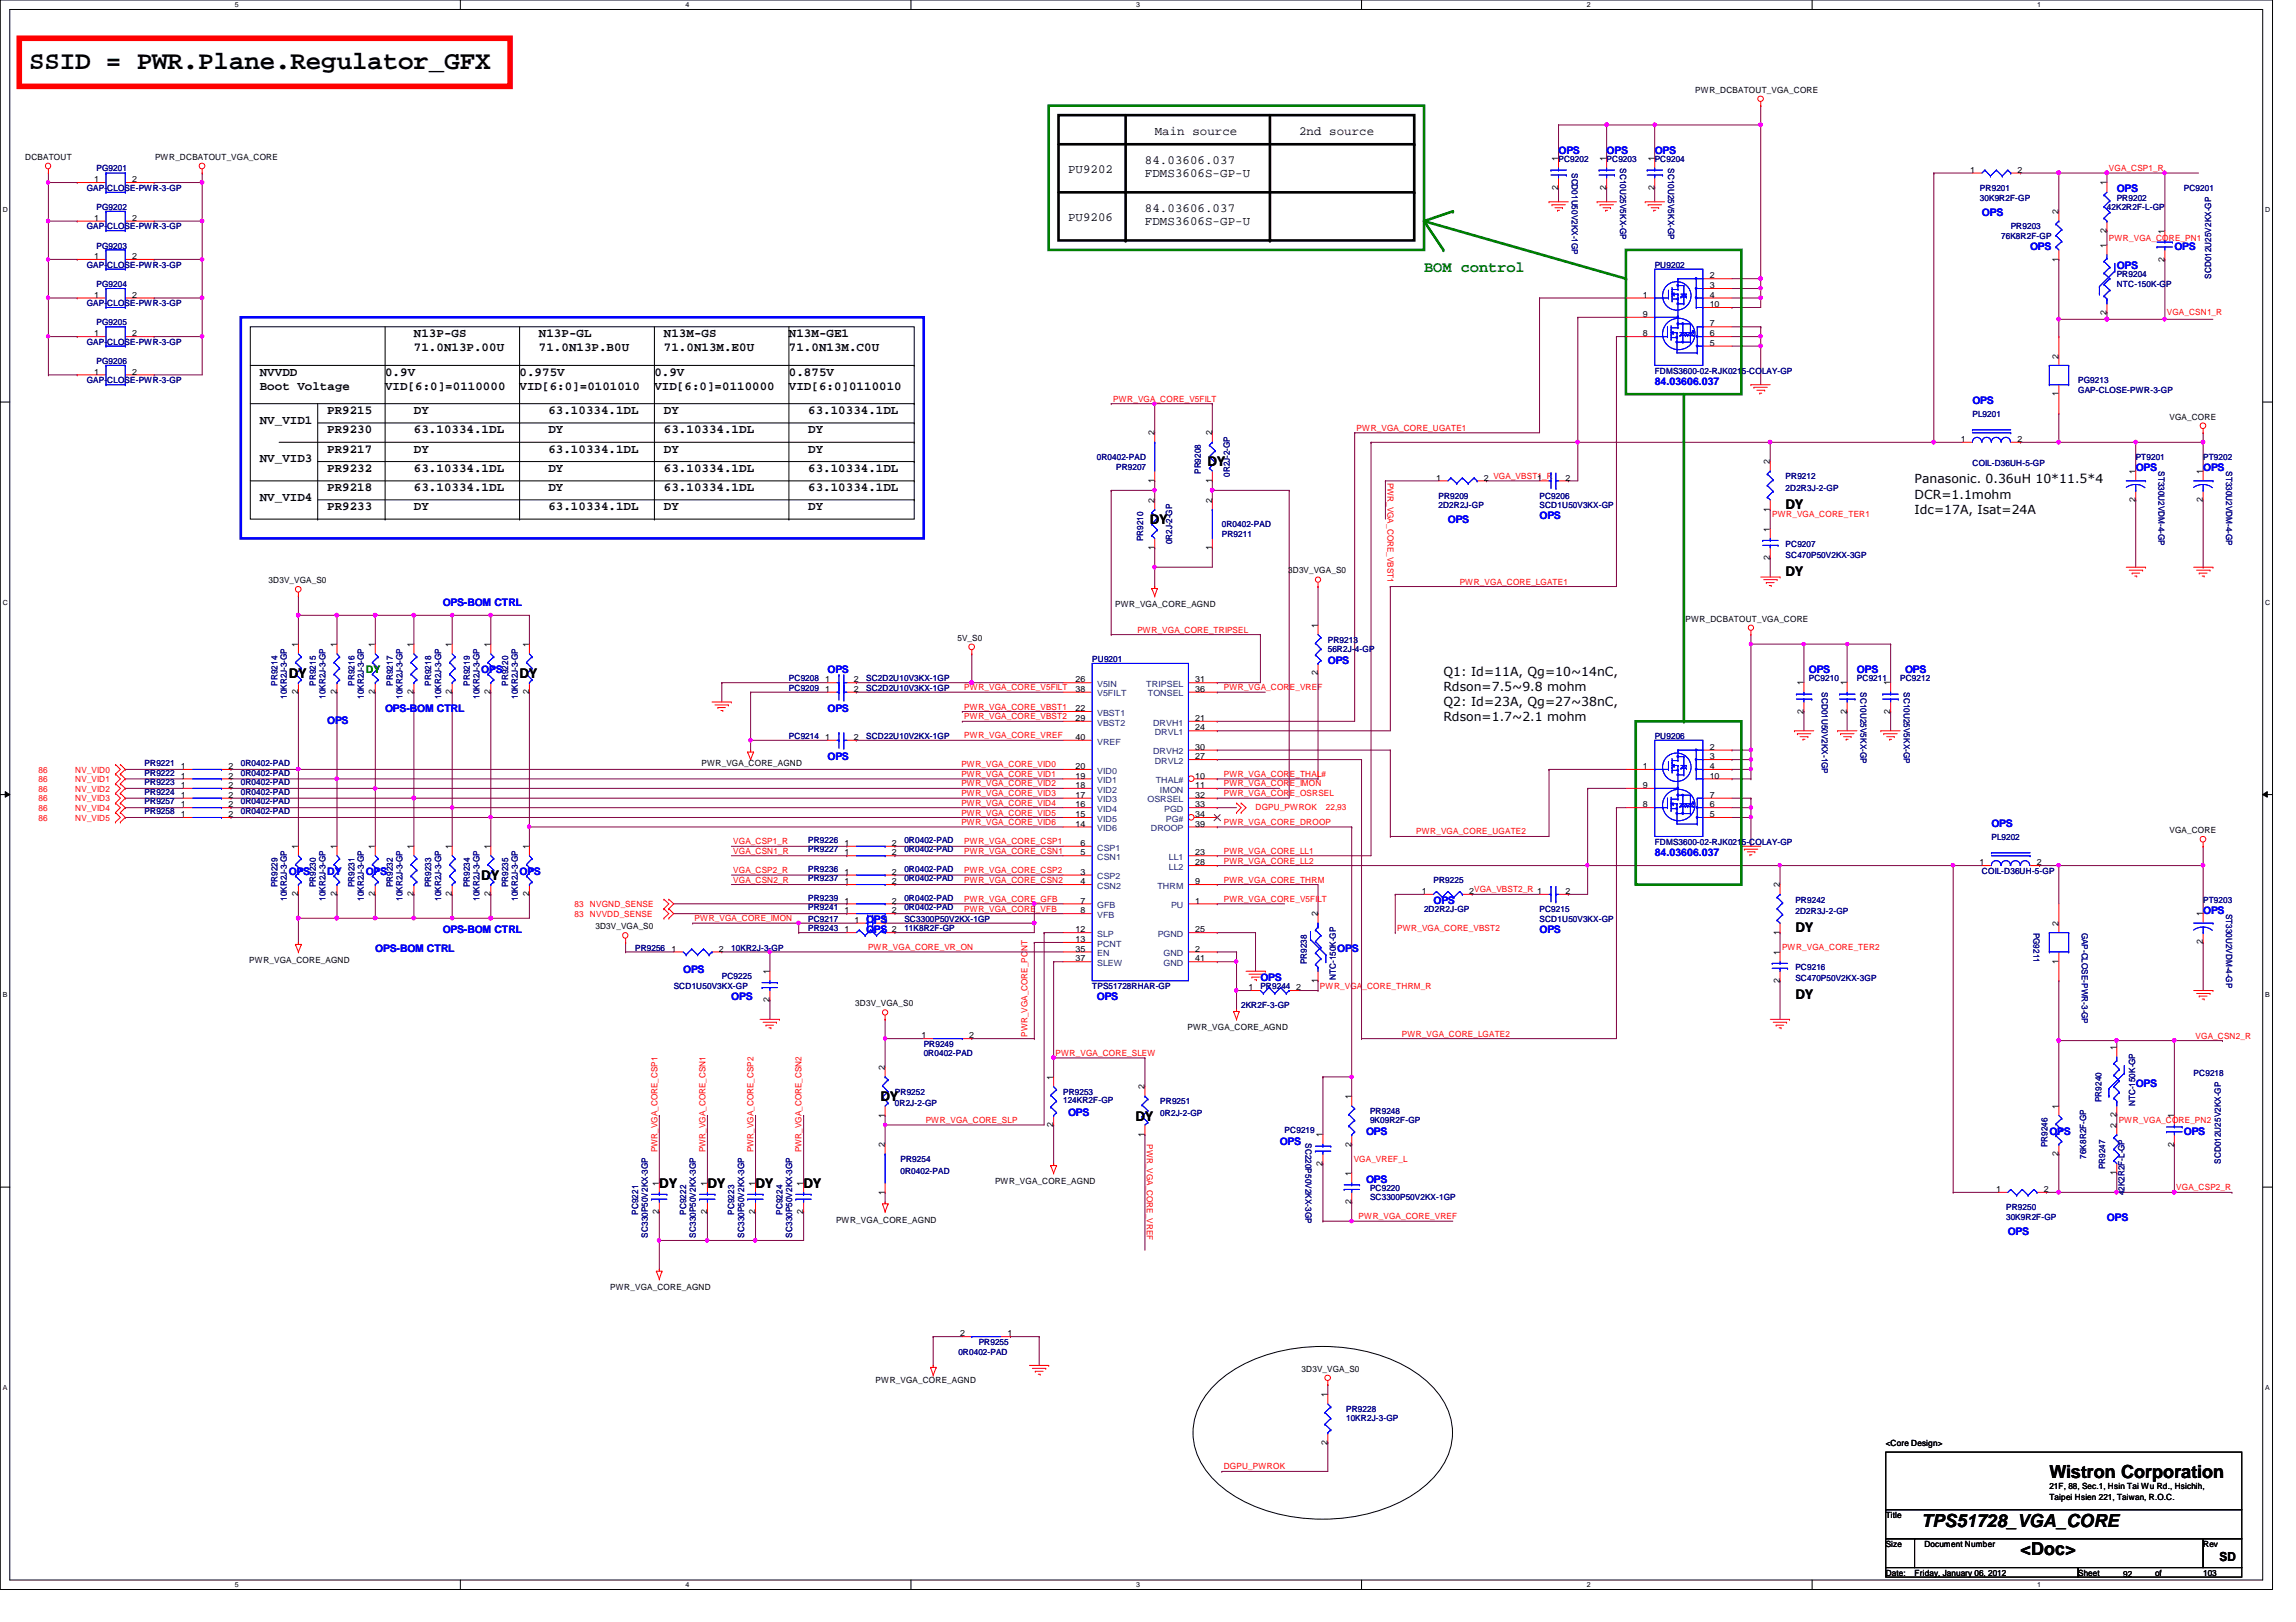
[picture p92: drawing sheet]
<svg xmlns="http://www.w3.org/2000/svg" width="297mm" height="210mm" viewBox="0 0 297 210" stroke-linecap="round" stroke-linejoin="round" font-family="sans-serif">
<defs><g id="words">
<text font-size="3.3" x="3.8" y="9">SSID = PWR.Plane.Regulator_GFX</text>
<g font-size="2.3">
<text x="265.1" y="191.3">Wistron Corporation</text>
<text x="248.6" y="197.7">TPS51728_VGA_CORE</text>
<text x="261.4" y="201.3">&lt;Doc&gt;</text>
</g>
<text font-size="2" fill="#008000" x="184.2" y="35.2">BOM control</text>
<g font-size="2">
<text x="156.2" y="60.4">DY</text>
<text x="231" y="65.9">DY</text>
<text x="148.8" y="67.9">DY</text>
<text x="231" y="74.6">DY</text>
<text x="37.4" y="87.8">DY</text>
<text x="67.2" y="87.8">DY</text>
<text x="62.3" y="113.9">DY</text>
<text x="232.3" y="120.6">DY</text>
<text x="232.3" y="129.3">DY</text>
<text x="113.9" y="142.5">DY</text>
<text x="146.9" y="145">DY</text>
<text x="85.3" y="153.7">DY</text>
<text x="91.5" y="153.7">DY</text>
<text x="97.7" y="153.7">DY</text>
<text x="104" y="153.7">DY</text>
</g>
<g font-size="1.6">
<text x="149.4" y="17.4">Main source</text>
<text x="168.1" y="17.4">2nd source</text>
<text x="138.2" y="22.4">PU9202</text>
<text x="148.1" y="21.2">84.03606.037</text>
<text x="148.1" y="22.9">FDMS3606S-GP-U</text>
<text x="138.2" y="28.6">PU9206</text>
<text x="148.1" y="27.4">84.03606.037</text>
<text x="148.1" y="29.1">FDMS3606S-GP-U</text>
<text x="53.5" y="43.6">N13P-GS</text>
<text x="53.5" y="45.5">71.0N13P.00U</text>
<text x="69.7" y="43.6">N13P-GL</text>
<text x="69.7" y="45.5">71.0N13P.B0U</text>
<text x="85.9" y="43.6">N13M-GS</text>
<text x="85.9" y="45.5">71.0N13M.E0U</text>
<text x="102.1" y="43.6">N13M-GE1</text>
<text x="102.1" y="45.5">71.0N13M.C0U</text>
<text x="33.6" y="48.6">NVVDD</text>
<text x="33.6" y="50.5">Boot Voltage</text>
<text x="42.3" y="53.6">PR9215</text>
<text x="49.8" y="48.6">0.9V</text>
<text x="49.8" y="50.5">VID[6:0]=0110000</text>
<text x="53.5" y="53.6">DY</text>
<text x="67.2" y="48.6">0.975V</text>
<text x="67.2" y="50.5">VID[6:0]=0101010</text>
<text x="70.9" y="53.6">63.10334.1DL</text>
<text x="84.7" y="48.6">0.9V</text>
<text x="84.7" y="50.5">VID[6:0]=0110000</text>
<text x="85.9" y="53.6">DY</text>
<text x="102.1" y="48.6">0.875V</text>
<text x="102.1" y="50.5">VID[6:0]0110010</text>
<text x="104.6" y="53.6">63.10334.1DL</text>
<text x="33.6" y="54.9">NV_VID1</text>
<text x="33.6" y="59.8">NV_VID3</text>
<text x="42.3" y="56.1">PR9230</text>
<text x="42.3" y="58.6">PR9217</text>
<text x="53.5" y="56.1">63.10334.1DL</text>
<text x="53.5" y="58.6">DY</text>
<text x="70.9" y="56.1">DY</text>
<text x="70.9" y="58.6">63.10334.1DL</text>
<text x="85.9" y="56.1">63.10334.1DL</text>
<text x="85.9" y="58.6">DY</text>
<text x="104.6" y="56.1">DY</text>
<text x="104.6" y="58.6">DY</text>
<text x="33.6" y="64.8">NV_VID4</text>
<text x="42.3" y="61.1">PR9232</text>
<text x="42.3" y="63.6">PR9218</text>
<text x="53.5" y="61.1">63.10334.1DL</text>
<text x="53.5" y="63.6">63.10334.1DL</text>
<text x="70.9" y="61.1">DY</text>
<text x="70.9" y="63.6">DY</text>
<text x="85.9" y="61.1">63.10334.1DL</text>
<text x="85.9" y="63.6">63.10334.1DL</text>
<text x="104.6" y="61.1">63.10334.1DL</text>
<text x="104.6" y="63.6">63.10334.1DL</text>
<text x="247.7" y="62.6">Panasonic. 0.36uH 10*11.5*4</text>
<text x="247.7" y="64.5">DCR=1.1mohm</text>
<text x="42.3" y="66">PR9233</text>
<text x="53.5" y="66">DY</text>
<text x="70.9" y="66">63.10334.1DL</text>
<text x="85.9" y="66">DY</text>
<text x="104.6" y="66">DY</text>
<text x="247.7" y="66.5">Idc=17A, Isat=24A</text>
<text x="186.7" y="87.5">Q1: Id=11A, Qg=10~14nC,</text>
<text x="186.7" y="89.4">Rdson=7.5~9.8 mohm</text>
<text x="186.7" y="91.4">Q2: Id=23A, Qg=27~38nC,</text>
<text x="186.7" y="93.3">Rdson=1.7~2.1 mohm</text>
<text x="287.1" y="202">SD</text>
</g>
<g font-size="1.4" fill="#00f">
<text x="201.6" y="19.9">OPS</text>
<text x="207.9" y="19.9">OPS</text>
<text x="214.1" y="19.9">OPS</text>
<text x="256.4" y="27.9">OPS</text>
<text x="273.9" y="24.9">OPS</text>
<text x="262.6" y="32.4">OPS</text>
<text x="273.9" y="34.8">OPS</text>
<text x="281.3" y="32.4">OPS</text>
<text x="214.1" y="49.8">84.03606.037</text>
<text x="255.2" y="52.3">OPS</text>
<text x="276.3" y="61">OPS</text>
<text x="285" y="61">OPS</text>
<text x="187.3" y="67.7">OPS</text>
<text x="199.2" y="67.2">OPS</text>
<text x="57.3" y="78.4">OPS-BOM CTRL</text>
<text x="62.3" y="87.1">OPS</text>
<text x="107.1" y="87.1">OPS</text>
<text x="171.8" y="85.9">OPS</text>
<text x="234" y="87.1">OPS</text>
<text x="240.2" y="87.1">OPS</text>
<text x="246.5" y="87.1">OPS</text>
<text x="42.3" y="93.7">OPS</text>
<text x="49.8" y="92.1">OPS-BOM CTRL</text>
<text x="107.1" y="92.1">OPS</text>
<text x="107.1" y="98.3">OPS</text>
<text x="257.6" y="107.1">OPS</text>
<text x="37.4" y="113.3">OPS</text>
<text x="42.3" y="113.3">DY</text>
<text x="47.3" y="113.3">OPS</text>
<text x="67.2" y="113.3">OPS</text>
<text x="214.1" y="110.8">84.03606.037</text>
<text x="112.1" y="119.5">OPS</text>
<text x="185.5" y="117">OPS</text>
<text x="285" y="118.2">OPS</text>
<text x="48.6" y="123.2">OPS-BOM CTRL</text>
<text x="57.3" y="120.7">OPS-BOM CTRL</text>
<text x="88.4" y="125.9">OPS</text>
<text x="112.1" y="120.7">OPS</text>
<text x="173" y="123.2">OPS</text>
<text x="199.2" y="120.7">OPS</text>
<text x="94.6" y="129.5">OPS</text>
<text x="141.9" y="129.5">OPS</text>
<text x="163.1" y="127">OPS</text>
<text x="276.3" y="140.6">OPS</text>
<text x="138.2" y="144.4">OPS</text>
<text x="165.6" y="148.1">OPS</text>
<text x="176.7" y="146.9">OPS</text>
<text x="265.1" y="146.9">OPS</text>
<text x="282.5" y="146.9">OPS</text>
<text x="176.7" y="153.1">OPS</text>
<text x="259.8" y="159.8">OPS</text>
<text x="272.6" y="157.9">OPS</text>
</g>
<text font-size="1.4" fill="#008000" x="47.3" y="87.1">DY</text>
<g font-size="1.1">
<text x="219.3" y="12">PWR_DCBATOUT_VGA_CORE</text>
<text x="3.3" y="20.7">DCBATOUT</text>
<text x="12.2" y="23.6">1</text>
<text x="17.1" y="23.6">2</text>
<text x="20.1" y="20.7">PWR_DCBATOUT_VGA_CORE</text>
<text x="201.6" y="20.9" transform="rotate(-90 201.6 20.9)">1</text>
<text x="207.8" y="20.9" transform="rotate(-90 207.8 20.9)">1</text>
<text x="214" y="20.9" transform="rotate(-90 214 20.9)">1</text>
<text x="254.9" y="22.4">1</text>
<text x="261" y="22.4">2</text>
<text x="12.2" y="28.6">1</text>
<text x="17.1" y="28.6">2</text>
<text x="201.6" y="24.6" transform="rotate(-90 201.6 24.6)">2</text>
<text x="207.8" y="24.6" transform="rotate(-90 207.8 24.6)">2</text>
<text x="214" y="24.6" transform="rotate(-90 214 24.6)">2</text>
<text x="266.3" y="27.7" transform="rotate(-90 266.3 27.7)">2</text>
<text x="272.5" y="24" transform="rotate(-90 272.5 24)">1</text>
<text x="12.2" y="33.5">1</text>
<text x="17.1" y="33.5">2</text>
<text x="266.3" y="33.9" transform="rotate(-90 266.3 33.9)">1</text>
<text x="272.5" y="32.1" transform="rotate(-90 272.5 32.1)">1</text>
<text x="272.5" y="30.1" transform="rotate(-90 272.5 30.1)">2</text>
<text x="280" y="33.9" transform="rotate(-90 280 33.9)">2</text>
<text x="280" y="30.2" transform="rotate(-90 280 30.2)">1</text>
<text x="12.2" y="38.5">1</text>
<text x="17.1" y="38.5">2</text>
<text x="212.6" y="38.5">1</text>
<text x="212.6" y="41">9</text>
<text x="221.2" y="36">2</text>
<text x="221.2" y="37.3">3</text>
<text x="221.2" y="38.5">4</text>
<text x="221.2" y="39.8">10</text>
<text x="272.5" y="40.7" transform="rotate(-90 272.5 40.7)">2</text>
<text x="12.2" y="43.5">1</text>
<text x="17.1" y="43.5">2</text>
<text x="212.6" y="43.5">8</text>
<text x="221.2" y="44.7">5</text>
<text x="221.2" y="43.5">6</text>
<text x="221.2" y="42.2">7</text>
<text x="266.3" y="46.4" transform="rotate(-90 266.3 46.4)">2</text>
<text x="12.2" y="48.5">1</text>
<text x="17.1" y="48.5">2</text>
<text x="266.3" y="51.3" transform="rotate(-90 266.3 51.3)">1</text>
<text x="149.3" y="56.3" transform="rotate(-90 149.3 56.3)">2</text>
<text x="156.8" y="56.3" transform="rotate(-90 156.8 56.3)">2</text>
<text x="253.7" y="57.2">1</text>
<text x="261" y="57.2">2</text>
<text x="280.7" y="54.3">VGA_CORE</text>
<text x="149.3" y="65.1" transform="rotate(-90 149.3 65.1)">2</text>
<text x="149.3" y="62.5" transform="rotate(-90 149.3 62.5)">1</text>
<text x="156.8" y="65.1" transform="rotate(-90 156.8 65.1)">2</text>
<text x="156.8" y="62.5" transform="rotate(-90 156.8 62.5)">1</text>
<text x="185.8" y="62.2">1</text>
<text x="192" y="62.2">2 VGA_VBST1_R</text>
<text x="198.9" y="62.2">1</text>
<text x="202.5" y="62.2">2</text>
<text x="229" y="60.1" transform="rotate(-90 229 60.1)">2</text>
<text x="276.3" y="65" transform="rotate(-90 276.3 65)">2</text>
<text x="276.3" y="61.3" transform="rotate(-90 276.3 61.3)">1</text>
<text x="285" y="65" transform="rotate(-90 285 65)">2</text>
<text x="285" y="61.3" transform="rotate(-90 285 61.3)">1</text>
<text x="149.3" y="71.2" transform="rotate(-90 149.3 71.2)">1</text>
<text x="156.8" y="71.2" transform="rotate(-90 156.8 71.2)">1</text>
<text x="229" y="68.8" transform="rotate(-90 229 68.8)">1</text>
<text x="229" y="66.2" transform="rotate(-90 229 66.2)">1</text>
<text x="34.8" y="75.5">3D3V_VGA_S0</text>
<text x="166.7" y="74.2">3D3V_VGA_S0</text>
<text x="229" y="72.4" transform="rotate(-90 229 72.4)">2</text>
<text x="38.6" y="83.7" transform="rotate(-90 38.6 83.7)">1</text>
<text x="43.6" y="83.7" transform="rotate(-90 43.6 83.7)">1</text>
<text x="48.5" y="83.7" transform="rotate(-90 48.5 83.7)">1</text>
<text x="53.5" y="83.7" transform="rotate(-90 53.5 83.7)">1</text>
<text x="58.5" y="83.7" transform="rotate(-90 58.5 83.7)">1</text>
<text x="63.5" y="83.7" transform="rotate(-90 63.5 83.7)">1</text>
<text x="68.4" y="83.7" transform="rotate(-90 68.4 83.7)">1</text>
<text x="123.9" y="82.9">5V_S0</text>
<text x="144.3" y="78.6">PWR_VGA_CORE_AGND</text>
<text x="170.5" y="81.2" transform="rotate(-90 170.5 81.2)">1</text>
<text x="218.1" y="80.4">PWR_DCBATOUT_VGA_CORE</text>
<text x="38.6" y="89.9" transform="rotate(-90 38.6 89.9)">2</text>
<text x="43.6" y="89.9" transform="rotate(-90 43.6 89.9)">2</text>
<text x="48.5" y="89.9" transform="rotate(-90 48.5 89.9)">2</text>
<text x="53.5" y="89.9" transform="rotate(-90 53.5 89.9)">2</text>
<text x="58.5" y="89.9" transform="rotate(-90 58.5 89.9)">2</text>
<text x="63.5" y="89.9" transform="rotate(-90 63.5 89.9)">2</text>
<text x="68.4" y="89.9" transform="rotate(-90 68.4 89.9)">2</text>
<text x="106.8" y="89.5">1</text>
<text x="106.8" y="88.3">1</text>
<text x="110.4" y="89.5">2</text>
<text x="110.4" y="88.3">2</text>
<text x="139.1" y="88.3">26</text>
<text x="139.1" y="89.5">38</text>
<text x="154.6" y="89.5">36</text>
<text x="154.6" y="88.3">31</text>
<text x="170.5" y="87.4" transform="rotate(-90 170.5 87.4)">2</text>
<text x="233.3" y="88.7" transform="rotate(-90 233.3 88.7)">1</text>
<text x="238.9" y="88.7" transform="rotate(-90 238.9 88.7)">1</text>
<text x="244.6" y="88.7" transform="rotate(-90 244.6 88.7)">1</text>
<text x="106.8" y="95.8">1</text>
<text x="110.4" y="95.8">2</text>
<text x="139.1" y="93.3">29</text>
<text x="139.1" y="92">22</text>
<text x="139.1" y="95.8">40</text>
<text x="154.6" y="93.3">21</text>
<text x="154.6" y="94.5">24</text>
<text x="233.3" y="92.4" transform="rotate(-90 233.3 92.4)">2</text>
<text x="238.9" y="92.4" transform="rotate(-90 238.9 92.4)">2</text>
<text x="244.6" y="92.4" transform="rotate(-90 244.6 92.4)">2</text>
<text x="23.4" y="100.8">1</text>
<text x="23.4" y="102">1</text>
<text x="23.4" y="99.5">1</text>
<text x="29.5" y="100.8">2</text>
<text x="29.5" y="102">2</text>
<text x="29.5" y="99.5">2</text>
<text x="90.8" y="99.1">PWR_VGA_CORE_AGND</text>
<text x="139.1" y="102">18</text>
<text x="139.1" y="100.8">19</text>
<text x="139.1" y="99.5">20</text>
<text x="154.6" y="100.8">10</text>
<text x="154.6" y="102">11</text>
<text x="154.6" y="97">30</text>
<text x="154.6" y="98.3">27</text>
<text x="212.6" y="99.5">1</text>
<text x="212.6" y="102">9</text>
<text x="221.2" y="97">2</text>
<text x="221.2" y="98.3">3</text>
<text x="221.2" y="99.5">4</text>
<text x="221.2" y="100.8">10</text>
<text x="23.4" y="105.7">1</text>
<text x="23.4" y="104.5">1</text>
<text x="23.4" y="103.3">1</text>
<text x="29.5" y="105.7">2</text>
<text x="29.5" y="104.5">2</text>
<text x="29.5" y="103.3">2</text>
<text x="139.1" y="107">14</text>
<text x="139.1" y="105.7">15</text>
<text x="139.1" y="104.5">16</text>
<text x="139.1" y="103.3">17</text>
<text x="154.6" y="105.7">34</text>
<text x="154.6" y="104.5">33</text>
<text x="154.6" y="103.3">32</text>
<text x="154.6" y="107">39</text>
<text x="212.6" y="104.5">8</text>
<text x="221.2" y="105.7">5</text>
<text x="221.2" y="104.5">6</text>
<text x="221.2" y="103.3">7</text>
<text x="280.7" y="107.8">VGA_CORE</text>
<text x="38.6" y="109.9" transform="rotate(-90 38.6 109.9)">1</text>
<text x="43.6" y="109.9" transform="rotate(-90 43.6 109.9)">1</text>
<text x="48.5" y="109.9" transform="rotate(-90 48.5 109.9)">1</text>
<text x="53.5" y="109.9" transform="rotate(-90 53.5 109.9)">1</text>
<text x="58.5" y="109.9" transform="rotate(-90 58.5 109.9)">1</text>
<text x="63.5" y="109.9" transform="rotate(-90 63.5 109.9)">1</text>
<text x="68.4" y="109.9" transform="rotate(-90 68.4 109.9)">1</text>
<text x="109.3" y="113.2">1</text>
<text x="109.3" y="109.5">1</text>
<text x="109.3" y="110.7">1</text>
<text x="115.4" y="113.2">2</text>
<text x="115.4" y="109.5">2</text>
<text x="115.4" y="110.7">2</text>
<text x="139.8" y="109.5">6</text>
<text x="139.8" y="110.7">5</text>
<text x="139.8" y="113.2">3</text>
<text x="154.6" y="112">28</text>
<text x="154.6" y="110.7">23</text>
<text x="256.1" y="112">1</text>
<text x="263.5" y="112">2</text>
<text x="38.6" y="116" transform="rotate(-90 38.6 116)">2</text>
<text x="43.6" y="116" transform="rotate(-90 43.6 116)">2</text>
<text x="48.5" y="116" transform="rotate(-90 48.5 116)">2</text>
<text x="53.5" y="116" transform="rotate(-90 53.5 116)">2</text>
<text x="58.5" y="116" transform="rotate(-90 58.5 116)">2</text>
<text x="63.5" y="116" transform="rotate(-90 63.5 116)">2</text>
<text x="68.4" y="116" transform="rotate(-90 68.4 116)">2</text>
<text x="109.3" y="114.4">1</text>
<text x="109.3" y="116.9">1</text>
<text x="109.3" y="118.2">1</text>
<text x="110.5" y="119.4">1</text>
<text x="114.2" y="119.4">2</text>
<text x="115.4" y="114.4">2</text>
<text x="115.4" y="116.9">2</text>
<text x="115.4" y="118.2">2</text>
<text x="139.8" y="116.9">7</text>
<text x="139.8" y="118.2">8</text>
<text x="139.8" y="114.4">4</text>
<text x="154.6" y="116.9">1</text>
<text x="154.6" y="114.4">9</text>
<text x="170.5" y="118.6" transform="rotate(-90 170.5 118.6)">2</text>
<text x="183.9" y="115.7">1</text>
<text x="190.1" y="115.7">2VGA_VBST2_R 1</text>
<text x="202.5" y="115.7">2</text>
<text x="230.2" y="114.9" transform="rotate(-90 230.2 114.9)">2</text>
<text x="266.3" y="119.8" transform="rotate(-90 266.3 119.8)">2</text>
<text x="285" y="118.6" transform="rotate(-90 285 118.6)">1</text>
<text x="32.3" y="124.6">PWR_VGA_CORE_AGND</text>
<text x="77" y="120.3">3D3V_VGA_S0</text>
<text x="86.9" y="123.1">1</text>
<text x="93" y="123.1">2</text>
<text x="109.3" y="120.6">1</text>
<text x="115.4" y="120.6">2</text>
<text x="139.1" y="120.6">12</text>
<text x="139.1" y="121.9">13</text>
<text x="139.1" y="124.4">37</text>
<text x="139.1" y="123.1">35</text>
<text x="154.6" y="123.1">2</text>
<text x="154.6" y="120.6">25</text>
<text x="154.6" y="124.4">41</text>
<text x="230.2" y="123.6" transform="rotate(-90 230.2 123.6)">1</text>
<text x="230.2" y="121" transform="rotate(-90 230.2 121)">1</text>
<text x="266.3" y="124.7" transform="rotate(-90 266.3 124.7)">1</text>
<text x="285" y="122.2" transform="rotate(-90 285 122.2)">2</text>
<text x="99.6" y="129.7" transform="rotate(-90 99.6 129.7)">2</text>
<text x="99.6" y="126" transform="rotate(-90 99.6 126)">1</text>
<text x="110.7" y="130.2">3D3V_VGA_S0</text>
<text x="161.5" y="128.1">1</text>
<text x="167.7" y="128.1">2</text>
<text x="170.5" y="127.2" transform="rotate(-90 170.5 127.2)">1</text>
<text x="230.2" y="127.2" transform="rotate(-90 230.2 127.2)">2</text>
<text x="119.2" y="134.4">1</text>
<text x="125.4" y="134.4">2</text>
<text x="153.6" y="133.3">PWR_VGA_CORE_AGND</text>
<text x="273.8" y="135.9" transform="rotate(-90 273.8 135.9)">1</text>
<text x="114.5" y="138.5" transform="rotate(-90 114.5 138.5)">2</text>
<text x="136.3" y="139.7" transform="rotate(-90 136.3 139.7)">1</text>
<text x="148.1" y="141" transform="rotate(-90 148.1 141)">2</text>
<text x="174.8" y="142.2" transform="rotate(-90 174.8 142.2)">1</text>
<text x="266.3" y="143.5" transform="rotate(-90 266.3 143.5)">1</text>
<text x="114.5" y="148.5" transform="rotate(-90 114.5 148.5)">2</text>
<text x="114.5" y="144.7" transform="rotate(-90 114.5 144.7)">1</text>
<text x="136.3" y="145.9" transform="rotate(-90 136.3 145.9)">2</text>
<text x="148.1" y="147.1" transform="rotate(-90 148.1 147.1)">1</text>
<text x="171.1" y="147.2" transform="rotate(-90 171.1 147.2)">1</text>
<text x="174.8" y="148.4" transform="rotate(-90 174.8 148.4)">2</text>
<text x="266.3" y="149.6" transform="rotate(-90 266.3 149.6)">2</text>
<text x="273.8" y="146" transform="rotate(-90 273.8 146)">2</text>
<text x="273.8" y="144.5" transform="rotate(-90 273.8 144.5)">2</text>
<text x="281.3" y="148.4" transform="rotate(-90 281.3 148.4)">2</text>
<text x="281.3" y="144.7" transform="rotate(-90 281.3 144.7)">1</text>
<text x="85.3" y="153.4" transform="rotate(-90 85.3 153.4)">1</text>
<text x="91.5" y="153.4" transform="rotate(-90 91.5 153.4)">1</text>
<text x="97.7" y="153.4" transform="rotate(-90 97.7 153.4)">1</text>
<text x="103.9" y="153.4" transform="rotate(-90 103.9 153.4)">1</text>
<text x="114.5" y="154.6" transform="rotate(-90 114.5 154.6)">1</text>
<text x="128.7" y="153.2">PWR_VGA_CORE_AGND</text>
<text x="171.1" y="150.9" transform="rotate(-90 171.1 150.9)">2</text>
<text x="174.8" y="155.8" transform="rotate(-90 174.8 155.8)">2</text>
<text x="174.8" y="152.2" transform="rotate(-90 174.8 152.2)">1</text>
<text x="258.2" y="154.3">1</text>
<text x="264.4" y="154.3">2</text>
<text x="273.8" y="152.1" transform="rotate(-90 273.8 152.1)">1</text>
<text x="85.3" y="157.1" transform="rotate(-90 85.3 157.1)">2</text>
<text x="91.5" y="157.1" transform="rotate(-90 91.5 157.1)">2</text>
<text x="97.7" y="157.1" transform="rotate(-90 97.7 157.1)">2</text>
<text x="103.9" y="157.1" transform="rotate(-90 103.9 157.1)">2</text>
<text x="108.2" y="158.2">PWR_VGA_CORE_AGND</text>
<text x="78.9" y="167">PWR_VGA_CORE_AGND</text>
<text x="124.2" y="172.9">2</text>
<text x="130.3" y="172.9">1</text>
<text x="113.3" y="179">PWR_VGA_CORE_AGND</text>
<text x="168.4" y="177.5">3D3V_VGA_S0</text>
<text x="171.7" y="180.8" transform="rotate(-90 171.7 180.8)">1</text>
<text x="171.7" y="186.9" transform="rotate(-90 171.7 186.9)">2</text>
<text x="244" y="187.1">&lt;Core Design&gt;</text>
<text x="244" y="196.4">Title</text>
<text x="265.1" y="192.7">21F, 88, Sec.1, Hsin Tai Wu Rd., Hsichih,</text>
<text x="265.1" y="194.1">Taipei Hsien 221, Taiwan, R.O.C.</text>
<text x="244" y="200.2">Size</text>
<text x="244" y="203.9">Date:</text>
<text x="247.7" y="203.9">Friday, January 06, 2012</text>
<text x="249" y="200.2">Document Number</text>
<text x="268.9" y="203.9">Sheet</text>
<text x="278.8" y="203.9">of</text>
<text x="285" y="200.2">Rev</text>
<text x="285" y="203.9">103</text>
<text x="274.7" y="204">92</text>
</g>
<g font-size="1.1" fill="#000080">
<text x="12.5" y="22.2">PG9201</text>
<text x="201.6" y="21">PC9202</text>
<text x="203.4" y="22.4" transform="rotate(90 203.4 22.4)">SCD01U50V2KX-1GP</text>
<text x="207.9" y="21">PC9203</text>
<text x="209.6" y="21.8" transform="rotate(90 209.6 21.8)">SC10U25V5KX-GP</text>
<text x="214.1" y="21">PC9204</text>
<text x="215.8" y="21.8" transform="rotate(90 215.8 21.8)">SC10U25V5KX-GP</text>
<text x="11.2" y="24.7">GAP-CLOSE-PWR-3-GP</text>
<text x="11.2" y="29.7">GAP-CLOSE-PWR-3-GP</text>
<text x="12.5" y="27.2">PG9202</text>
<text x="256.2" y="24.7">PR9201</text>
<text x="256.2" y="26">30K9R2F-GP</text>
<text x="260.1" y="29.7">PR9203</text>
<text x="272.6" y="27.2">42K2R2F-L-GP</text>
<text x="273.9" y="26">PR9202</text>
<text x="282.5" y="24.7">PC9201</text>
<text x="11.2" y="34.6">GAP-CLOSE-PWR-3-GP</text>
<text x="12.5" y="32.2">PG9203</text>
<text x="214.1" y="34.6">PU9202</text>
<text x="258.9" y="30.9">76K8R2F-GP</text>
<text x="273.9" y="35.9">PR9204</text>
<text x="11.2" y="39.6">GAP-CLOSE-PWR-3-GP</text>
<text x="12.5" y="37.1">PG9204</text>
<text x="273.9" y="37.1">NTC-150K-GP</text>
<text x="286" y="36.1" transform="rotate(-90 286 36.1)">SCD012U25V2KX-GP</text>
<text x="11.2" y="44.6">GAP-CLOSE-PWR-3-GP</text>
<text x="12.5" y="42.1">PG9205</text>
<text x="12.5" y="47.1">PG9206</text>
<text x="11.2" y="49.6">GAP-CLOSE-PWR-3-GP</text>
<text x="214.1" y="48.3">FDMS3600-02-RJK0215-COLAY-GP</text>
<text x="255.2" y="53.9">PL9201</text>
<text x="268.9" y="49.6">PG9213</text>
<text x="268.9" y="50.8">GAP-CLOSE-PWR-3-GP</text>
<text x="141.9" y="59.5">0R0402-PAD</text>
<text x="276.3" y="59.5">PT9201</text>
<text x="285" y="59.5">PT9202</text>
<text x="144.4" y="60.8">PR9207</text>
<text x="155.4" y="61.3" transform="rotate(-90 155.4 61.3)">PR9208</text>
<text x="159.1" y="61.7" transform="rotate(-90 159.1 61.7)">0R2J-2-GP</text>
<text x="186.1" y="64.5">PR9209</text>
<text x="186.1" y="65.7">2D2R2J-GP</text>
<text x="199.2" y="64.5">PC9206</text>
<text x="199.2" y="65.7">SCD1U50V3KX-GP</text>
<text x="231" y="62">PR9212</text>
<text x="231" y="63.5">2D2R3J-2-GP</text>
<text x="255.2" y="60.3">COIL-D36UH-5-GP</text>
<text x="279.3" y="61" transform="rotate(90 279.3 61)">ST330U2VDM-4-GP</text>
<text x="288" y="61" transform="rotate(90 288 61)">ST330U2VDM-4-GP</text>
<text x="147.9" y="70.1" transform="rotate(-90 147.9 70.1)">PR9210</text>
<text x="151.6" y="70.4" transform="rotate(-90 151.6 70.4)">0R2J-2-GP</text>
<text x="158.1" y="69.5">PR9211</text>
<text x="158.1" y="68.2">0R0402-PAD</text>
<text x="231" y="70.7">PC9207</text>
<text x="231" y="72.2">SC470P50V2KX-3GP</text>
<text x="171.8" y="83.2">PR9213</text>
<text x="35.9" y="88.7" transform="rotate(-90 35.9 88.7)">PR9214</text>
<text x="40.8" y="88.7" transform="rotate(-90 40.8 88.7)">PR9215</text>
<text x="45.8" y="88.7" transform="rotate(-90 45.8 88.7)">PR9216</text>
<text x="50.8" y="88.7" transform="rotate(-90 50.8 88.7)">PR9217</text>
<text x="55.8" y="88.7" transform="rotate(-90 55.8 88.7)">PR9218</text>
<text x="60.8" y="88.7" transform="rotate(-90 60.8 88.7)">PR9219</text>
<text x="65.7" y="88.7" transform="rotate(-90 65.7 88.7)">PR9220</text>
<text x="102.1" y="89.4">PC9209</text>
<text x="102.1" y="88.2">PC9208</text>
<text x="112.1" y="89.4">SC2D2U10V3KX-1GP</text>
<text x="112.1" y="88.2">SC2D2U10V3KX-1GP</text>
<text x="141.3" y="85.7">PU9201</text>
<text x="171.8" y="84.4">56R2J-4-GP</text>
<text x="234" y="88.2">PC9210</text>
<text x="235.7" y="89.6" transform="rotate(90 235.7 89.6)">SCD01U50V2KX-1GP</text>
<text x="240.2" y="88.2">PC9211</text>
<text x="240.7" y="89.6" transform="rotate(90 240.7 89.6)">SC10U25V5KX-GP</text>
<text x="245.8" y="88.2">PC9212</text>
<text x="246.3" y="89.6" transform="rotate(90 246.3 89.6)">SC10U25V5KX-GP</text>
<text x="37.1" y="90.5" transform="rotate(-90 37.1 90.5)">10KR2J-3-GP</text>
<text x="42.1" y="90.5" transform="rotate(-90 42.1 90.5)">10KR2J-3-GP</text>
<text x="47.1" y="90.5" transform="rotate(-90 47.1 90.5)">10KR2J-3-GP</text>
<text x="52.1" y="90.5" transform="rotate(-90 52.1 90.5)">10KR2J-3-GP</text>
<text x="57.1" y="90.5" transform="rotate(-90 57.1 90.5)">10KR2J-3-GP</text>
<text x="62" y="90.5" transform="rotate(-90 62 90.5)">10KR2J-3-GP</text>
<text x="67" y="90.5" transform="rotate(-90 67 90.5)">10KR2J-3-GP</text>
<text x="102.1" y="95.6">PC9214</text>
<text x="112.1" y="95.6">SCD22U10V2KX-1GP</text>
<text x="214.1" y="95.6">PU9206</text>
<text x="18.7" y="100.4">PR9222</text>
<text x="18.7" y="101.6">PR9223</text>
<text x="18.7" y="99.1">PR9221</text>
<text x="31.2" y="100.4">0R0402-PAD</text>
<text x="31.2" y="101.6">0R0402-PAD</text>
<text x="31.2" y="99.1">0R0402-PAD</text>
<text x="18.7" y="105.3">PR9258</text>
<text x="18.7" y="104.1">PR9257</text>
<text x="18.7" y="102.9">PR9224</text>
<text x="31.2" y="105.3">0R0402-PAD</text>
<text x="31.2" y="104.1">0R0402-PAD</text>
<text x="31.2" y="102.9">0R0402-PAD</text>
<text x="104.6" y="112.8">PR9236</text>
<text x="104.6" y="109.1">PR9226</text>
<text x="104.6" y="110.3">PR9227</text>
<text x="117" y="112.8">0R0402-PAD</text>
<text x="117" y="109.1">0R0402-PAD</text>
<text x="117" y="110.3">0R0402-PAD</text>
<text x="214.1" y="109.3">FDMS3600-02-RJK0215-COLAY-GP</text>
<text x="256.4" y="113.1">COIL-D36UH-5-GP</text>
<text x="257.6" y="108.7">PL9202</text>
<text x="35.9" y="114.9" transform="rotate(-90 35.9 114.9)">PR9229</text>
<text x="37.1" y="116.6" transform="rotate(-90 37.1 116.6)">10KR2J-3-GP</text>
<text x="40.8" y="114.9" transform="rotate(-90 40.8 114.9)">PR9230</text>
<text x="42.1" y="116.6" transform="rotate(-90 42.1 116.6)">10KR2J-3-GP</text>
<text x="45.8" y="114.9" transform="rotate(-90 45.8 114.9)">PR9231</text>
<text x="47.1" y="116.6" transform="rotate(-90 47.1 116.6)">10KR2J-3-GP</text>
<text x="50.8" y="114.9" transform="rotate(-90 50.8 114.9)">PR9232</text>
<text x="52.1" y="116.6" transform="rotate(-90 52.1 116.6)">10KR2J-3-GP</text>
<text x="55.8" y="114.9" transform="rotate(-90 55.8 114.9)">PR9233</text>
<text x="57.1" y="116.6" transform="rotate(-90 57.1 116.6)">10KR2J-3-GP</text>
<text x="60.8" y="114.9" transform="rotate(-90 60.8 114.9)">PR9234</text>
<text x="62" y="116.6" transform="rotate(-90 62 116.6)">10KR2J-3-GP</text>
<text x="65.7" y="114.9" transform="rotate(-90 65.7 114.9)">PR9235</text>
<text x="67" y="116.6" transform="rotate(-90 67 116.6)">10KR2J-3-GP</text>
<text x="104.6" y="114">PR9237</text>
<text x="104.6" y="119.3">PC9217</text>
<text x="104.6" y="116.5">PR9239</text>
<text x="104.6" y="117.8">PR9241</text>
<text x="117" y="114">0R0402-PAD</text>
<text x="117" y="119.3">SC3300P50V2KX-1GP</text>
<text x="117" y="116.5">0R0402-PAD</text>
<text x="117" y="117.8">0R0402-PAD</text>
<text x="184.2" y="118">2D2R2J-GP</text>
<text x="185.5" y="114.3">PR9225</text>
<text x="199.2" y="118">PC9215</text>
<text x="199.2" y="119.3">SCD1U50V3KX-GP</text>
<text x="232.3" y="116.8">PR9242</text>
<text x="232.3" y="118.3">2D2R3J-2-GP</text>
<text x="285" y="116.8">PT9203</text>
<text x="288" y="118.2" transform="rotate(90 288 118.2)">ST330U2VDM-4-GP</text>
<text x="82.2" y="123">PR9256</text>
<text x="94.6" y="123">10KR2J-3-GP</text>
<text x="104.6" y="120.5">PR9243</text>
<text x="117" y="120.5">11K8R2F-GP</text>
<text x="169.1" y="124.8" transform="rotate(-90 169.1 124.8)">PR9238</text>
<text x="232.3" y="125.5">PC9216</text>
<text x="263.1" y="120.7" transform="rotate(90 263.1 120.7)">PG9211</text>
<text x="269.3" y="120.7" transform="rotate(90 269.3 120.7)">GAP-CLOSE-PWR-3-GP</text>
<text x="87.2" y="128">SCD1U50V3KX-GP</text>
<text x="93.4" y="126.7">PC9225</text>
<text x="141.3" y="128">TPS51728RHAR-GP</text>
<text x="160.6" y="130.5">2KR2F-3-GP</text>
<text x="163.1" y="128">PR9244</text>
<text x="172.8" y="126.8" transform="rotate(-90 172.8 126.8)">NTC-150K-GP</text>
<text x="232.3" y="127">SC470P50V2KX-3GP</text>
<text x="119.5" y="135.5">PR9249</text>
<text x="119.5" y="136.7">0R0402-PAD</text>
<text x="115.8" y="141.7">PR9252</text>
<text x="115.8" y="143.2">0R2J-2-GP</text>
<text x="137.5" y="141.7">PR9253</text>
<text x="137.5" y="142.8">124KR2F-GP</text>
<text x="150.1" y="142.9">PR9251</text>
<text x="271.9" y="142.6" transform="rotate(-90 271.9 142.6)">PR9240</text>
<text x="276.2" y="143.1" transform="rotate(-90 276.2 143.1)">NTC-150K-GP</text>
<text x="283.8" y="139.2">PC9218</text>
<text x="150.1" y="144.4">0R2J-2-GP</text>
<text x="166.2" y="146.6">PC9219</text>
<text x="168.9" y="148" transform="rotate(90 168.9 148)">SC220P50V2KX-3GP</text>
<text x="177.2" y="144.2">PR9248</text>
<text x="177.2" y="145.3">9K09R2F-GP</text>
<text x="264.9" y="148.5" transform="rotate(-90 264.9 148.5)">PR9246</text>
<text x="269.9" y="149.9" transform="rotate(-90 269.9 149.9)">76K8R2F-GP</text>
<text x="116.5" y="150.4">PR9254</text>
<text x="116.5" y="151.9">0R0402-PAD</text>
<text x="177.2" y="154.1">PC9220</text>
<text x="177.2" y="155.2">SC3300P50V2KX-1GP</text>
<text x="272.4" y="151.3" transform="rotate(-90 272.4 151.3)">PR9247</text>
<text x="274.9" y="154.7" transform="rotate(-90 274.9 154.7)">42K2R2F-L-GP</text>
<text x="287.3" y="150.6" transform="rotate(-90 287.3 150.6)">SCD012U25V2KX-GP</text>
<text x="82.5" y="157.2" transform="rotate(-90 82.5 157.2)">PC9221</text>
<text x="83.8" y="160.1" transform="rotate(-90 83.8 160.1)">SC330P50V2KX-3GP</text>
<text x="88.8" y="157.2" transform="rotate(-90 88.8 157.2)">PC9222</text>
<text x="90" y="160.1" transform="rotate(-90 90 160.1)">SC330P50V2KX-3GP</text>
<text x="95" y="157.2" transform="rotate(-90 95 157.2)">PC9223</text>
<text x="96.3" y="160.1" transform="rotate(-90 96.3 160.1)">SC330P50V2KX-3GP</text>
<text x="101.2" y="157.2" transform="rotate(-90 101.2 157.2)">PC9224</text>
<text x="102.5" y="160.1" transform="rotate(-90 102.5 160.1)">SC330P50V2KX-3GP</text>
<text x="259.5" y="156.6">PR9250</text>
<text x="259.5" y="157.9">30K9R2F-GP</text>
<text x="124" y="175.3">0R0402-PAD</text>
<text x="126.6" y="174">PR9255</text>
<text x="174.2" y="182.8">PR9228</text>
<text x="174.2" y="183.9">10KR2J-3-GP</text>
</g>
<g font-size="1.1" fill="#f00">
<text x="272.8" y="22.1">VGA_CSP1_R</text>
<text x="272.8" y="31.2">PWR_VGA_CORE_PN1</text>
<text x="280.3" y="40.8">VGA_CSN1_R</text>
<text x="144" y="52">PWR_VGA_CORE_V5FILT</text>
<text x="175.5" y="55.8">PWR_VGA_CORE_UGATE1</text>
<text x="179.5" y="62.5" transform="rotate(90 179.5 62.5)">PWR_VGA_CORE_VBST1</text>
<text x="229.3" y="66.9">PWR_VGA_CORE_TER1</text>
<text x="188.8" y="75.6">PWR_VGA_CORE_LGATE1</text>
<text x="147.1" y="81.9">PWR_VGA_CORE_TRIPSEL</text>
<text x="124.8" y="89.3">PWR_VGA_CORE_V5FILT</text>
<text x="158.3" y="89.3">PWR_VGA_CORE_VREF</text>
<text x="124.8" y="93.1">PWR_VGA_CORE_VBST2</text>
<text x="124.8" y="91.8">PWR_VGA_CORE_VBST1</text>
<text x="124.8" y="95.5">PWR_VGA_CORE_VREF</text>
<text x="5" y="101.2">86</text>
<text x="5" y="100">86</text>
<text x="9.7" y="101.2">NV_VID1</text>
<text x="9.7" y="100">NV_VID0</text>
<text x="124.4" y="100.5">PWR_VGA_CORE_VID1</text>
<text x="124.4" y="101.8">PWR_VGA_CORE_VID2</text>
<text x="124.4" y="99.3">PWR_VGA_CORE_VID0</text>
<text x="158.3" y="101.8">PWR_VGA_CORE_IMON</text>
<text x="158.3" y="100.5">PWR_VGA_CORE_THAL#</text>
<text x="5" y="106.2">86</text>
<text x="5" y="105">86</text>
<text x="5" y="102.5">86</text>
<text x="5" y="103.7">86</text>
<text x="9.7" y="106.2">NV_VID5</text>
<text x="9.7" y="105">NV_VID4</text>
<text x="9.7" y="102.5">NV_VID2</text>
<text x="9.7" y="103.7">NV_VID3</text>
<text x="124.4" y="106.8">PWR_VGA_CORE_VID6</text>
<text x="124.4" y="103">PWR_VGA_CORE_VID3</text>
<text x="124.4" y="105.5">PWR_VGA_CORE_VID5</text>
<text x="124.4" y="104.3">PWR_VGA_CORE_VID4</text>
<text x="158.3" y="103">PWR_VGA_CORE_OSRSEL</text>
<text x="158.3" y="106.8">PWR_VGA_CORE_DROOP</text>
<text x="162.4" y="104.9">DGPU_PWROK</text>
<text x="171.5" y="104.9">22,93</text>
<text x="183.2" y="108">PWR_VGA_CORE_UGATE2</text>
<text x="94.9" y="113">VGA_CSP2_R</text>
<text x="94.9" y="110.5">VGA_CSN1_R</text>
<text x="94.9" y="109.3">VGA_CSP1_R</text>
<text x="124.8" y="113">PWR_VGA_CORE_CSP2</text>
<text x="124.8" y="109.3">PWR_VGA_CORE_CSP1</text>
<text x="124.8" y="110.5">PWR_VGA_CORE_CSN1</text>
<text x="158.3" y="110.5">PWR_VGA_CORE_LL1</text>
<text x="158.3" y="111.8">PWR_VGA_CORE_LL2</text>
<text x="74.3" y="117.4">83</text>
<text x="74.3" y="118.7">83</text>
<text x="76.3" y="117.4">NVGND_SENSE</text>
<text x="76.3" y="118.7">NVVDD_SENSE</text>
<text x="89.9" y="119.2">PWR_VGA_CORE_IMON</text>
<text x="94.9" y="114.2">VGA_CSN2_R</text>
<text x="124.8" y="114.2">PWR_VGA_CORE_CSN2</text>
<text x="124.8" y="116.7">PWR_VGA_CORE_GFB</text>
<text x="124.8" y="118">PWR_VGA_CORE_VFB</text>
<text x="158.3" y="114.2">PWR_VGA_CORE_THRM</text>
<text x="158.3" y="116.7">PWR_VGA_CORE_V5FILT</text>
<text x="112.3" y="122.9">PWR_VGA_CORE_VR_ON</text>
<text x="180.8" y="120.4">PWR_VGA_CORE_VBST2</text>
<text x="230.5" y="122.9">PWR_VGA_CORE_TER2</text>
<text x="170.8" y="127.9">PWR_VGA_CORE_THRM_R</text>
<text x="132.9" y="134.2" transform="rotate(-90 132.9 134.2)">PWR_VGA_CORE_PCNT</text>
<text x="136.6" y="136.7">PWR_VGA_CORE_SLEW</text>
<text x="181.4" y="134.2">PWR_VGA_CORE_LGATE2</text>
<text x="284.1" y="134.4">VGA_CSN2_R</text>
<text x="85" y="149.1" transform="rotate(-90 85 149.1)">PWR_VGA_CORE_CSP1</text>
<text x="91.3" y="149.1" transform="rotate(-90 91.3 149.1)">PWR_VGA_CORE_CSN1</text>
<text x="97.5" y="149.1" transform="rotate(-90 97.5 149.1)">PWR_VGA_CORE_CSP2</text>
<text x="103.7" y="149.1" transform="rotate(-90 103.7 149.1)">PWR_VGA_CORE_CSN2</text>
<text x="119.8" y="145.3">PWR_VGA_CORE_SLP</text>
<text x="148.4" y="148.1" transform="rotate(90 148.4 148.1)">PWR_VGA_CORE_VREF</text>
<text x="274.1" y="145.3">PWR_VGA_CORE_PN2</text>
<text x="175.1" y="150.3">VGA_VREF_L</text>
<text x="281.6" y="154.1">VGA_CSP2_R</text>
<text x="175.8" y="157.8">PWR_VGA_CORE_VREF</text>
<text x="158.3" y="190.2">DGPU_PWROK</text>
</g>
<g font-size="1.1" fill="#004080">
<text x="141.9" y="88.9">V5IN</text>
<text x="148.3" y="88.9">TRIPSEL</text>
<text x="141.9" y="93.9">VBST2</text>
<text x="141.9" y="92.6">VBST1</text>
<text x="141.9" y="90.1">V5FILT</text>
<text x="148.5" y="90.1">TONSEL</text>
<text x="149.2" y="93.9">DRVH1</text>
<text x="149.4" y="95.1">DRVL1</text>
<text x="141.9" y="101.3">VID1</text>
<text x="141.9" y="100.1">VID0</text>
<text x="141.9" y="96.4">VREF</text>
<text x="149.2" y="97.6">DRVH2</text>
<text x="149.4" y="98.8">DRVL2</text>
<text x="149.5" y="101.3">THAL#</text>
<text x="141.9" y="107.6">VID6</text>
<text x="141.9" y="106.3">VID5</text>
<text x="141.9" y="105.1">VID4</text>
<text x="141.9" y="103.8">VID3</text>
<text x="141.9" y="102.6">VID2</text>
<text x="148.5" y="103.8">OSRSEL</text>
<text x="148.9" y="107.6">DROOP</text>
<text x="150.1" y="102.6">IMON</text>
<text x="150.6" y="105.1">PGD</text>
<text x="150.8" y="106.3">PG#</text>
<text x="141.9" y="110.1">CSP1</text>
<text x="141.9" y="111.3">CSN1</text>
<text x="141.9" y="113.8">CSP2</text>
<text x="151.2" y="112.6">LL2</text>
<text x="151.2" y="111.3">LL1</text>
<text x="141.9" y="117.5">GFB</text>
<text x="141.9" y="118.8">VFB</text>
<text x="141.9" y="115">CSN2</text>
<text x="149.7" y="115">THRM</text>
<text x="151.5" y="117.5">PU</text>
<text x="141.9" y="121.2">SLP</text>
<text x="141.9" y="122.5">PCNT</text>
<text x="141.9" y="125">SLEW</text>
<text x="141.9" y="123.7">EN</text>
<text x="149.8" y="121.2">PGND</text>
<text x="150.5" y="123.7">GND</text>
<text x="150.5" y="125">GND</text>
</g>
<g font-size=".9">
<text x="30.4" y=".9">5</text>
<text x="88.7" y=".9">4</text>
<text x="147" y=".9">3</text>
<text x="205.3" y=".9">2</text>
<text x="263.6" y=".9">1</text>
<text x=".4" y="27.4">D</text>
<text x="293.1" y="27.4">D</text>
<text x=".4" y="78.2">C</text>
<text x="293.1" y="78.2">C</text>
<text x=".4" y="129">B</text>
<text x="293.1" y="129">B</text>
<text x=".4" y="179.8">A</text>
<text x="293.1" y="179.8">A</text>
<text x="30.4" y="205.4">5</text>
<text x="88.7" y="205.4">4</text>
<text x="147" y="205.4">3</text>
<text x="205.3" y="205.4">2</text>
<text x="263.6" y="205.4">1</text>
</g>
</g></defs>
<path d="M0 0h294v205.7h-294zM1.3 1.2h291.4v203.3h-291.4z" fill="none" stroke="#000" stroke-width=".13"/>
<g fill="#fff">
<path d="M30.4 .1h.5v1h-.5z"/>
<path d="M30.4 204.6h.5v1h-.5z"/>
</g>
<path d="M59.6 0v1.2M59.6 204.5v1.2" fill="none" stroke="#000" stroke-width=".13"/>
<g fill="#fff">
<path d="M88.7 .1h.5v1h-.5z"/>
<path d="M88.7 204.6h.5v1h-.5z"/>
</g>
<path d="M117.9 0v1.2M117.9 204.5v1.2" fill="none" stroke="#000" stroke-width=".13"/>
<g fill="#fff">
<path d="M147 .1h.5v1h-.5z"/>
<path d="M147 204.6h.5v1h-.5z"/>
</g>
<path d="M176.1 0v1.2M176.1 204.5v1.2" fill="none" stroke="#000" stroke-width=".13"/>
<g fill="#fff">
<path d="M205.3 .1h.5v1h-.5z"/>
<path d="M205.3 204.6h.5v1h-.5z"/>
</g>
<path d="M234.4 0v1.2M234.4 204.5v1.2" fill="none" stroke="#000" stroke-width=".13"/>
<g fill="#fff">
<path d="M263.6 .1h.5v1h-.5z"/>
<path d="M263.6 204.6h.5v1h-.5z"/>
<path d="M.4 26.6h.6v1h-.6z"/>
<path d="M293.1 26.6h.6v1h-.6z"/>
<path d="M.4 77.4h.6v1h-.6z"/>
<path d="M293.1 77.4h.6v1h-.6z"/>
</g>
<path d="M0 52h1.3M292.7 52h1.3" fill="none" stroke="#000" stroke-width=".13"/>
<g fill="#fff">
<path d="M.4 128.2h.6v1h-.6z"/>
<path d="M293.1 128.2h.6v1h-.6z"/>
</g>
<path d="M0 102.8h1.3M.7 102.4l.6 .4-.6 .4zM292.7 102.8l.6-.4v.8zM292.7 102.8h1.3" fill="none" stroke="#000" stroke-width=".13"/>
<path d="M.7 102.4l.6 .4-.6 .4zM292.7 102.8l.6-.4v.8z" fill="#000"/>
<g fill="#fff">
<path d="M.4 179h.5v1h-.5z"/>
<path d="M293.1 179h.5v1h-.5z"/>
</g>
<path d="M0 153.6h1.3M292.7 153.6h1.3" fill="none" stroke="#000" stroke-width=".13"/>
<path d="M230.3 112h.1M230.3 112h22.4M263.9 112h.1M263.9 112h2.5" fill="none" stroke="#800040" stroke-width=".13"/>
<path d="M230.1 111.8h.3l.1 .2-.1 .1-.2 .1-.1-.1z" fill-rule="evenodd" fill="#f0f"/>
<path d="M230.1 111.8h.3l.1 .2-.1 .1-.2 .1-.1-.1z" fill="none" stroke="#f0f" stroke-width=".13"/>
<path d="M114.5 134.4h.1M114.5 134.4v3.7" fill="none" stroke="#800040" stroke-width=".13"/>
<path d="M114.4 134.2h.2l.1 .2-.1 .1-.1 .1-.1-.1z" fill-rule="evenodd" fill="#f0f"/>
<path d="M114.4 134.2h.2l.1 .2-.1 .1-.1 .1-.1-.1z" fill="none" stroke="#f0f" stroke-width=".13"/>
<g fill="none" stroke="#800040" stroke-width=".13">
<path d="M6.3 28.6h.1M6.3 38.6h.1M6.3 23.6v5M6.3 33.6v5M209.1 43.6h.1M209.1 43.6v32.3h-29.2M227.8 44.8h.1M227.8 44.8v5M179.9 75.9h.1M170.5 118.2h.1M170.5 114.5v3.7M281.3 154.3h7.5"/>
<path d="M288.8 154.3h.1"/>
</g>
<path d="M6.1 33.4h.3v.2v.1l-.2 .1-.1-.1z" fill-rule="evenodd" fill="#f0f"/>
<path d="M6.1 33.4h.3v.2v.1l-.2 .1-.1-.1z" fill="none" stroke="#f0f" stroke-width=".13"/>
<g fill="none" stroke="#800040" stroke-width=".13">
<path d="M6.3 38.6h3.7M10 38.6h.1M272.6 22.4h.1M272.6 22.4h7.5M233.4 92.1h.1M233.4 92.1v2.5M239 92.1h.1M239 92.1v2.5M244.6 92.1h.1M244.6 92.1v2.5M209.1 104.5h.1M209.1 104.5v29.9h-33"/>
<path d="M168.1 128.2h2.4M170.5 128.2h.1M176.1 134.4h.1"/>
</g>
<path d="M272.4 22.2h.3l.1 .2-.1 .1-.2 .1-.1-.1z" fill-rule="evenodd" fill="#f0f"/>
<path d="M272.4 22.2h.3l.1 .2-.1 .1-.2 .1-.1-.1z" fill="none" stroke="#f0f" stroke-width=".13"/>
<path d="M136.3 124.5h.1M136.3 124.5v12.4M160 124.5h.1M160 124.5v3.7M171.2 158h.1M171.2 158h3.7" fill="none" stroke="#800040" stroke-width=".13"/>
<path d="M159.8 124.3h.3v.1v.2h-.2h-.1z" fill-rule="evenodd" fill="#f0f"/>
<path d="M159.8 124.3h.3v.1v.2h-.2h-.1z" fill="none" stroke="#f0f" stroke-width=".13"/>
<path d="M207.9 16.2h.1M207.9 16.2h6.2M244.6 83.4h.1M244.6 83.4v4.9" fill="none" stroke="#800040" stroke-width=".13"/>
<path d="M207.7 16h.3l.1 .1-.1 .2-.1 .1-.2-.1z" fill-rule="evenodd" fill="#f0f"/>
<path d="M207.7 16h.3l.1 .1-.1 .2-.1 .1-.2-.1z" fill="none" stroke="#f0f" stroke-width=".13"/>
<g fill="none" stroke="#800040" stroke-width=".13">
<path d="M250.2 22.4h.1M250.2 22.4h5M272.6 40.4h.1M272.6 40.4v.9M157.5 88.3h.1M157.5 98.3h.1M157.5 98.3h18.6M163.1 82.1h.1M163.1 82.1v6.2h-5.6M103.3 119.5h.1M103.3 119.5v1.2M157.5 114.5h.1"/>
<path d="M157.5 114.5h13M103.3 120.7h.1M103.3 120.7h6.3M135.1 120.7h.1M135.1 120.7v24.9M171.2 150.6h.1M171.2 150.6v7.4M85.3 160.5h.1M85.3 160.5v3.8"/>
</g>
<path d="M103.1 119.3h.4v.1v.2l-.2 .1-.2-.1z" fill-rule="evenodd" fill="#f0f"/>
<path d="M103.1 119.3h.4v.1v.2l-.2 .1-.2-.1z" fill="none" stroke="#f0f" stroke-width=".13"/>
<path d="M89.6 119.5h.1M89.6 119.5h13.7M273.9 134.7h.1M273.9 134.7v.8M281.3 134.7h6.2M287.5 134.7h.1M273.9 144.2h.1M273.9 144.2v1.4M273.9 154.3h7.4M281.3 148.1h.1M281.3 154.3h.1M281.3 148.1v6.2" fill="none" stroke="#800040" stroke-width=".13"/>
<path d="M273.7 154.1h.2l.1 .2-.1 .1-.1 .1-.1-.1z" fill-rule="evenodd" fill="#f0f"/>
<path d="M273.7 154.1h.2l.1 .2-.1 .1-.1 .1-.1-.1z" fill="none" stroke="#f0f" stroke-width=".13"/>
<path d="M281.1 154.1h.3l.1 .2-.1 .1-.1 .1-.2-.1z" fill-rule="evenodd" fill="#f0f"/>
<path d="M281.1 154.1h.3l.1 .2-.1 .1-.1 .1-.2-.1z" fill="none" stroke="#f0f" stroke-width=".13"/>
<path d="M266.4 134.7h.1M266.4 134.7v8.4" fill="none" stroke="#800040" stroke-width=".13"/>
<path d="M266.2 134.5h.3l.1 .1-.1 .2-.2 .1-.1-.1z" fill-rule="evenodd" fill="#f0f"/>
<path d="M266.2 134.5h.3l.1 .1-.1 .2-.2 .1-.1-.1z" fill="none" stroke="#f0f" stroke-width=".13"/>
<path d="M273.9 134.7h.1M273.9 134.7h7.4M281.3 134.7h.1M281.3 134.7v9.7M266.4 149.4h.1M266.4 149.4v4.9" fill="none" stroke="#800040" stroke-width=".13"/>
<path d="M281.1 134.5h.3l.1 .1-.1 .2-.1 .1-.2-.1z" fill-rule="evenodd" fill="#f0f"/>
<path d="M281.1 134.5h.3l.1 .1-.1 .2-.1 .1-.2-.1z" fill="none" stroke="#f0f" stroke-width=".13"/>
<path d="M273.7 134.5h.2l.1 .1-.1 .2-.1 .1-.1-.1z" fill-rule="evenodd" fill="#f0f"/>
<path d="M273.7 134.5h.2l.1 .1-.1 .2-.1 .1-.1-.1z" fill="none" stroke="#f0f" stroke-width=".13"/>
<g fill="none" stroke="#800040" stroke-width=".13">
<path d="M156.8 52.2h.1M156.8 52.2v3.8M48.6 89.6h.1M48.6 89.6v12.4M58.5 89.6h.1M58.5 89.6v14.9M94.6 113.2h15M109.6 113.2h.1M115.8 113.2h.1M115.8 113.2h21.7M136.3 136.9h.1M136.3 136.9h11.8"/>
<path d="M136.3 136.9v2.5M157.5 120.7h.1M157.5 120.7h4.9M273.9 151.8h.1M273.9 151.8v2.5"/>
</g>
<path d="M136.1 136.7h.3l.1 .2-.1 .1-.1 .1-.2-.1z" fill-rule="evenodd" fill="#f0f"/>
<path d="M136.1 136.7h.3l.1 .2-.1 .1-.1 .1-.2-.1z" fill="none" stroke="#f0f" stroke-width=".13"/>
<path d="M38.6 77.1h.1M38.6 77.1v2.5M149.4 73.4h.1M149.4 73.4v2.5M157.5 102h.1M157.5 102h8.1" fill="none" stroke="#800040" stroke-width=".13"/>
<path d="M149.2 73.2h.3l.1 .2-.1 .1-.2 .1-.1-.1z" fill-rule="evenodd" fill="#f0f"/>
<path d="M149.2 73.2h.3l.1 .2-.1 .1-.2 .1-.1-.1z" fill="none" stroke="#f0f" stroke-width=".13"/>
<g fill="none" stroke="#800040" stroke-width=".13">
<path d="M280.1 41.3h.1M280.1 41.3h6.2M143.8 63.5h.1M143.8 63.5v18.6M38.6 89.6h.1M38.6 89.6v10M93.4 88.3h.1M93.4 88.3h13.7M93.4 88.3v2.5M94.6 114.5h15M109.6 114.5h.1M115.8 120.7h.1"/>
<path d="M115.8 120.7h18M125.7 134.4h.1M125.7 134.4h8.1M133.8 134.4h.1M133.8 122v12.4M160 128.2h.1M160 128.2h1.8M114.5 154.3h.1M114.5 154.3v1.3M264.7 154.3h.1M264.7 154.3h1.7"/>
</g>
<path d="M159.8 128h.3v.1v.2l-.2 .1-.1-.1z" fill-rule="evenodd" fill="#f0f"/>
<path d="M159.8 128h.3v.1v.2l-.2 .1-.1-.1z" fill="none" stroke="#f0f" stroke-width=".13"/>
<path d="M149.4 63.5h.1M149.4 63.5v1.2M124.5 93.3h.1M124.5 93.3h13" fill="none" stroke="#800040" stroke-width=".13"/>
<path d="M149.2 63.3h.3l.1 .1-.1 .2-.2 .1-.1-.1z" fill-rule="evenodd" fill="#f0f"/>
<path d="M149.2 63.3h.3l.1 .1-.1 .2-.2 .1-.1-.1z" fill="none" stroke="#f0f" stroke-width=".13"/>
<g fill="none" stroke="#800040" stroke-width=".13">
<path d="M272.6 29.8h.1M272.6 29.8v1.9M166.8 63.5h.1M166.8 63.5v39.8h-9.3M43.6 100.8h.1M43.6 100.8h93.9M48.6 102h.1M48.6 102v7.5M115.8 109.5h.1M115.8 109.5h21.7M157.5 103.3h.1M91.5 144.4h.1"/>
<path d="M91.5 144.4v8.7M174.9 148.1h.1M174.9 158h.1M174.9 148.1v3.7M174.9 158h13.1"/>
</g>
<path d="M174.7 157.9h.3l.1 .1-.1 .2h-.2h-.1z" fill-rule="evenodd" fill="#f0f"/>
<path d="M174.7 157.9h.3l.1 .1-.1 .2h-.2h-.1z" fill="none" stroke="#f0f" stroke-width=".13"/>
<path d="M99.6 123.2h.1M99.6 123.2h37.9" fill="none" stroke="#800040" stroke-width=".13"/>
<path d="M99.4 123h.3l.1 .1-.1 .2-.1 .1-.2-.1z" fill-rule="evenodd" fill="#f0f"/>
<path d="M99.4 123h.3l.1 .1-.1 .2-.1 .1-.2-.1z" fill="none" stroke="#f0f" stroke-width=".13"/>
<path d="M53.5 89.6h.1M53.5 89.6v13.7M157.5 123.2h.1M157.5 123.2h2.5M160 123.2h.1M160 123.2v1.3" fill="none" stroke="#800040" stroke-width=".13"/>
<path d="M53.4 103.1h.3l.1 .2-.1 .1-.2 .1-.1-.1z" fill-rule="evenodd" fill="#f0f"/>
<path d="M53.4 103.1h.3l.1 .2-.1 .1-.2 .1-.1-.1z" fill="none" stroke="#f0f" stroke-width=".13"/>
<path d="M43.6 118.8h.1M48.6 115.7h.1M48.6 115.7v3.1h-5" fill="none" stroke="#800040" stroke-width=".13"/>
<path d="M43.4 118.6h.3l.1 .2-.1 .2h-.1h-.2z" fill-rule="evenodd" fill="#f0f"/>
<path d="M43.4 118.6h.3l.1 .2-.1 .2h-.1h-.2z" fill="none" stroke="#f0f" stroke-width=".13"/>
<path d="M58.5 79.6h.1M58.5 79.6h10M63.5 79.6h.1M68.5 79.6h.1M68.5 79.6v3.8" fill="none" stroke="#800040" stroke-width=".13"/>
<path d="M63.3 79.4h.3l.1 .2-.1 .2h-.1h-.2z" fill-rule="evenodd" fill="#f0f"/>
<path d="M63.3 79.4h.3l.1 .2-.1 .2h-.1h-.2z" fill="none" stroke="#f0f" stroke-width=".13"/>
<path d="M58.3 79.4h.3l.1 .2-.1 .2h-.1h-.2z" fill-rule="evenodd" fill="#f0f"/>
<path d="M58.3 79.4h.3l.1 .2-.1 .2h-.1h-.2z" fill="none" stroke="#f0f" stroke-width=".13"/>
<path d="M48.6 102h.1M48.6 102h88.9" fill="none" stroke="#800040" stroke-width=".13"/>
<path d="M48.4 101.9h.3l.1 .1-.1 .2h-.2h-.1z" fill-rule="evenodd" fill="#f0f"/>
<path d="M48.4 101.9h.3l.1 .1-.1 .2h-.2h-.1z" fill="none" stroke="#f0f" stroke-width=".13"/>
<path d="M58.5 118.8h.1M58.5 118.8h5" fill="none" stroke="#800040" stroke-width=".13"/>
<path d="M63.3 118.6h.3l.1 .2-.1 .2h-.1h-.2z" fill-rule="evenodd" fill="#f0f"/>
<path d="M63.3 118.6h.3l.1 .2-.1 .2h-.1h-.2z" fill="none" stroke="#f0f" stroke-width=".13"/>
<path d="M58.3 118.6h.3l.1 .2-.1 .2h-.1h-.2z" fill-rule="evenodd" fill="#f0f"/>
<path d="M58.3 118.6h.3l.1 .2-.1 .2h-.1h-.2z" fill="none" stroke="#f0f" stroke-width=".13"/>
<path d="M63.5 105.8h.1M63.5 118.8h.1M63.5 105.8v3.7M68.5 115.7h.1M68.5 115.7v3.1h-5" fill="none" stroke="#800040" stroke-width=".13"/>
<path d="M63.3 118.6h.3l.1 .2-.1 .2h-.1h-.2z" fill-rule="evenodd" fill="#f0f"/>
<path d="M63.3 118.6h.3l.1 .2-.1 .2h-.1h-.2z" fill="none" stroke="#f0f" stroke-width=".13"/>
<path d="M48.6 118.8h.1M53.5 115.7h.1M53.5 115.7v3.1h-4.9" fill="none" stroke="#800040" stroke-width=".13"/>
<path d="M48.4 118.6h.3l.1 .2-.1 .2h-.2h-.1z" fill-rule="evenodd" fill="#f0f"/>
<path d="M48.4 118.6h.3l.1 .2-.1 .2h-.2h-.1z" fill="none" stroke="#f0f" stroke-width=".13"/>
<path d="M43.6 79.6h.1M43.6 79.6h5M48.6 79.6h.1M48.6 79.6v3.8" fill="none" stroke="#800040" stroke-width=".13"/>
<path d="M43.4 79.4h.3l.1 .2-.1 .2h-.1h-.2z" fill-rule="evenodd" fill="#f0f"/>
<path d="M43.4 79.4h.3l.1 .2-.1 .2h-.1h-.2z" fill="none" stroke="#f0f" stroke-width=".13"/>
<path d="M53.5 79.6h.1M53.5 79.6h5M58.5 79.6h.1M58.5 79.6v3.8M63.5 89.6h.1M63.5 89.6v16.2M68.5 89.6h.1M68.5 89.6v17.4M68.5 107h.1M68.5 107h69" fill="none" stroke="#800040" stroke-width=".13"/>
<path d="M53.4 79.4h.3l.1 .2-.1 .2h-.2h-.1z" fill-rule="evenodd" fill="#f0f"/>
<path d="M53.4 79.4h.3l.1 .2-.1 .2h-.2h-.1z" fill="none" stroke="#f0f" stroke-width=".13"/>
<path d="M43.6 100.8h.1M43.6 100.8v8.7" fill="none" stroke="#800040" stroke-width=".13"/>
<path d="M43.4 100.6h.3l.1 .2-.1 .1-.1 .1-.2-.1z" fill-rule="evenodd" fill="#f0f"/>
<path d="M43.4 100.6h.3l.1 .2-.1 .1-.1 .1-.2-.1z" fill="none" stroke="#f0f" stroke-width=".13"/>
<path d="M63.5 79.6h.1M63.5 79.6v3.8M53.5 118.8h.1M58.5 115.7h.1M58.5 115.7v3.1h-5M63.5 115.7h.1M63.5 115.7v3.1" fill="none" stroke="#800040" stroke-width=".13"/>
<path d="M53.4 118.6h.3l.1 .2-.1 .2h-.2h-.1z" fill-rule="evenodd" fill="#f0f"/>
<path d="M53.4 118.6h.3l.1 .2-.1 .2h-.2h-.1z" fill="none" stroke="#f0f" stroke-width=".13"/>
<path d="M48.6 79.6h.1M48.6 79.6h4.9M53.5 79.6h.1M53.5 79.6v3.8M43.6 115.7h.1M43.6 115.7v3.1" fill="none" stroke="#800040" stroke-width=".13"/>
<path d="M48.4 79.4h.3l.1 .2-.1 .2h-.2h-.1z" fill-rule="evenodd" fill="#f0f"/>
<path d="M48.4 79.4h.3l.1 .2-.1 .2h-.2h-.1z" fill="none" stroke="#f0f" stroke-width=".13"/>
<path d="M38.6 118.8h.1M38.6 118.8v3.2" fill="none" stroke="#800040" stroke-width=".13"/>
<path d="M38.4 118.6h.3l.1 .2-.1 .2h-.1h-.2z" fill-rule="evenodd" fill="#f0f"/>
<path d="M38.4 118.6h.3l.1 .2-.1 .2h-.1h-.2z" fill="none" stroke="#f0f" stroke-width=".13"/>
<path d="M266.4 154.3h.1M266.4 154.3h7.5" fill="none" stroke="#800040" stroke-width=".13"/>
<path d="M266.2 154.1h.3l.1 .2-.1 .1-.2 .1-.1-.1z" fill-rule="evenodd" fill="#f0f"/>
<path d="M266.2 154.1h.3l.1 .2-.1 .1-.2 .1-.1-.1z" fill="none" stroke="#f0f" stroke-width=".13"/>
<path d="M38.6 99.6h.1M38.6 99.6v9.9" fill="none" stroke="#800040" stroke-width=".13"/>
<path d="M38.4 99.4h.3l.1 .1-.1 .2h-.1h-.2z" fill-rule="evenodd" fill="#f0f"/>
<path d="M38.4 99.4h.3l.1 .1-.1 .2h-.1h-.2z" fill="none" stroke="#f0f" stroke-width=".13"/>
<path d="M38.6 79.6h.1M38.6 79.6v3.8" fill="none" stroke="#800040" stroke-width=".13"/>
<path d="M38.4 79.4h.3l.1 .2-.1 .2h-.1h-.2z" fill-rule="evenodd" fill="#f0f"/>
<path d="M38.4 79.4h.3l.1 .2-.1 .2h-.1h-.2z" fill="none" stroke="#f0f" stroke-width=".13"/>
<path d="M38.6 79.6h.1M38.6 79.6h5" fill="none" stroke="#800040" stroke-width=".13"/>
<path d="M43.4 79.4h.3l.1 .2-.1 .2h-.1h-.2z" fill-rule="evenodd" fill="#f0f"/>
<path d="M43.4 79.4h.3l.1 .2-.1 .2h-.1h-.2z" fill="none" stroke="#f0f" stroke-width=".13"/>
<path d="M38.6 118.8h.1M38.6 118.8h5" fill="none" stroke="#800040" stroke-width=".13"/>
<path d="M43.4 118.6h.3l.1 .2-.1 .2h-.1h-.2z" fill-rule="evenodd" fill="#f0f"/>
<path d="M43.4 118.6h.3l.1 .2-.1 .2h-.1h-.2z" fill="none" stroke="#f0f" stroke-width=".13"/>
<path d="M53.5 103.3h.1M53.5 103.3h84M85.3 144.4h.1M85.3 144.4v8.7" fill="none" stroke="#800040" stroke-width=".13"/>
<path d="M53.4 103.1h.3l.1 .2-.1 .1-.2 .1-.1-.1z" fill-rule="evenodd" fill="#f0f"/>
<path d="M53.4 103.1h.3l.1 .2-.1 .1-.2 .1-.1-.1z" fill="none" stroke="#f0f" stroke-width=".13"/>
<path d="M63.5 105.8h.1M63.5 105.8h74" fill="none" stroke="#800040" stroke-width=".13"/>
<path d="M63.3 105.6h.3l.1 .1-.1 .2-.1 .1-.2-.1z" fill-rule="evenodd" fill="#f0f"/>
<path d="M63.3 105.6h.3l.1 .1-.1 .2-.1 .1-.2-.1z" fill="none" stroke="#f0f" stroke-width=".13"/>
<path d="M43.6 79.6h.1M43.6 79.6v3.8M53.5 103.3h.1M53.5 103.3v6.2M58.5 104.5h.1M58.5 104.5h79" fill="none" stroke="#800040" stroke-width=".13"/>
<path d="M58.3 104.3h.3l.1 .2-.1 .2h-.1h-.2z" fill-rule="evenodd" fill="#f0f"/>
<path d="M58.3 104.3h.3l.1 .2-.1 .2h-.1h-.2z" fill="none" stroke="#f0f" stroke-width=".13"/>
<path d="M38.6 99.6h.1M38.6 99.6h98.9" fill="none" stroke="#800040" stroke-width=".13"/>
<path d="M38.4 99.4h.3l.1 .1-.1 .2h-.1h-.2z" fill-rule="evenodd" fill="#f0f"/>
<path d="M38.4 99.4h.3l.1 .1-.1 .2h-.1h-.2z" fill="none" stroke="#f0f" stroke-width=".13"/>
<path d="M97.1 89.6h.1M97.1 89.6h10M124.5 92.1h.1M124.5 92.1h13M68.5 107h.1M68.5 107v2.5" fill="none" stroke="#800040" stroke-width=".13"/>
<path d="M68.3 106.8h.3l.1 .2-.1 .2h-.2h-.1z" fill-rule="evenodd" fill="#f0f"/>
<path d="M68.3 106.8h.3l.1 .2-.1 .2h-.2h-.1z" fill="none" stroke="#f0f" stroke-width=".13"/>
<path d="M114.5 145.6h.1M114.5 145.6h20.6" fill="none" stroke="#800040" stroke-width=".13"/>
<path d="M114.4 145.4h.2l.1 .2-.1 .1-.1 .1-.1-.1z" fill-rule="evenodd" fill="#f0f"/>
<path d="M114.4 145.4h.2l.1 .2-.1 .1-.1 .1-.1-.1z" fill="none" stroke="#f0f" stroke-width=".13"/>
<path d="M149.4 52.2h.1M149.4 52.2h7.4M110.8 95.8h.1M110.8 95.8h26.7" fill="none" stroke="#800040" stroke-width=".13"/>
<path d="M149.2 52.1h.3l.1 .1-.1 .2-.2 .1-.1-.1z" fill-rule="evenodd" fill="#f0f"/>
<path d="M149.2 52.1h.3l.1 .1-.1 .2-.2 .1-.1-.1z" fill="none" stroke="#f0f" stroke-width=".13"/>
<path d="M177.4 57.2h.1M177.4 57.2v53.5M266.4 43.6h.1M266.4 41.3v2.3M43.6 89.6h.1M43.6 89.6v11.2M38.6 115.7h.1M38.6 115.7v3.1M58.5 104.5h.1M58.5 104.5v5M136.3 145.6h.1M136.3 145.6v5" fill="none" stroke="#800040" stroke-width=".13"/>
<path d="M38.4 118.6h.3l.1 .2-.1 .2h-.1h-.2z" fill-rule="evenodd" fill="#f0f"/>
<path d="M38.4 118.6h.3l.1 .2-.1 .2h-.1h-.2z" fill="none" stroke="#f0f" stroke-width=".13"/>
<path d="M175.3 56h.1M175.3 56v37.3h-17.8M157.5 93.3h.1M115.8 114.5h.1M115.8 114.5h21.7M97.7 144.4h.1M97.7 156.8h.1M97.7 144.4v8.7M97.7 156.8v3.7h-6.2M91.5 160.5h.1" fill="none" stroke="#800040" stroke-width=".13"/>
<path d="M91.3 160.3h.3l.1 .2-.1 .2h-.1h-.2z" fill-rule="evenodd" fill="#f0f"/>
<path d="M91.3 160.3h.3l.1 .2-.1 .2h-.1h-.2z" fill="none" stroke="#f0f" stroke-width=".13"/>
<path d="M280.1 22.4h.1M280.1 22.4v7.4M94.6 110.7h15M109.6 110.7h.1" fill="none" stroke="#800040" stroke-width=".13"/>
<path d="M279.9 22.2h.3v.2v.1l-.2 .1-.1-.1z" fill-rule="evenodd" fill="#f0f"/>
<path d="M279.9 22.2h.3v.2v.1l-.2 .1-.1-.1z" fill="none" stroke="#f0f" stroke-width=".13"/>
<g fill="none" stroke="#800040" stroke-width=".13">
<path d="M201.6 16.2h.1M201.6 16.2h6.3M201.6 16.2v4.3M207.9 16.2h.1M207.9 16.2v4.3M214.1 16.2h.1M214.1 16.2v4.3M201.6 24.3h.1M201.6 24.3v1.8M207.9 24.3h.1M207.9 24.3v1.8M214.1 24.3h.1"/>
<path d="M214.1 24.3v1.8M280.1 22.4h.1M280.1 22.4h4.3M261.4 57.2h.1M261.4 57.2h5M179.9 97.1h.1M179.9 97.1v11.1M180.5 115.7h.1M180.5 115.7h3.7"/>
</g>
<path d="M207.7 16h.3l.1 .1-.1 .2-.1 .1-.2-.1z" fill-rule="evenodd" fill="#f0f"/>
<path d="M207.7 16h.3l.1 .1-.1 .2-.1 .1-.2-.1z" fill="none" stroke="#f0f" stroke-width=".13"/>
<path d="M252.7 112h.1M252.7 112h3.7" fill="none" stroke="#800040" stroke-width=".13"/>
<path d="M252.5 111.8h.3l.1 .2-.1 .1-.2 .1-.1-.1z" fill-rule="evenodd" fill="#f0f"/>
<path d="M252.5 111.8h.3l.1 .2-.1 .1-.2 .1-.1-.1z" fill="none" stroke="#f0f" stroke-width=".13"/>
<path d="M250.2 57.2h.1M250.2 57.2h3.7M120.7 173h.1M120.7 173h3.8M120.7 173v3.7M130.7 173h.1M130.7 173h3.7M134.4 173h.1M134.4 173v3.7" fill="none" stroke="#800040" stroke-width=".13"/>
<path d="M250 57h.3l.1 .2-.1 .2h-.2h-.1z" fill-rule="evenodd" fill="#f0f"/>
<path d="M250 57h.3l.1 .2-.1 .2h-.2h-.1z" fill="none" stroke="#f0f" stroke-width=".13"/>
<path d="M250.2 22.4h.1M250.2 22.4v34.8h-21.2M229 57.2h.1" fill="none" stroke="#800040" stroke-width=".13"/>
<path d="M228.8 57h.4v.2v.2h-.2h-.2z" fill-rule="evenodd" fill="#f0f"/>
<path d="M228.8 57h.4v.2v.2h-.2h-.2z" fill="none" stroke="#f0f" stroke-width=".13"/>
<g fill="none" stroke="#800040" stroke-width=".13">
<path d="M149.4 73.4h.1M156.8 70.9h.1M156.8 70.9v2.5h-7.4M179.2 62.2h.1M179.2 62.2h6.9M29.9 99.6h.1M29.9 99.6h8.7M29.9 103.3h.1M29.9 102h.1M29.9 100.8h.1M29.9 105.8h.1M29.9 104.5h.1"/>
<path d="M29.9 103.3h23.6M29.9 102h18.7M29.9 100.8h13.7M29.9 105.8h33.6M29.9 104.5h28.6M157.5 110.7h.1M157.5 117h.1M157.5 110.7h19.9M157.5 117h8.7M266.4 112h.1M285 109.5h.1M285 109.5v2.5h-18.6"/>
<path d="M170.5 126.9h.1M170.5 126.9v1.3"/>
</g>
<path d="M266.2 111.8h.3l.1 .2-.1 .1-.2 .1-.1-.1z" fill-rule="evenodd" fill="#f0f"/>
<path d="M266.2 111.8h.3l.1 .2-.1 .1-.2 .1-.1-.1z" fill="none" stroke="#f0f" stroke-width=".13"/>
<path d="M266.4 41.3h.1M266.4 41.3h6.2" fill="none" stroke="#800040" stroke-width=".13"/>
<path d="M272.4 41.1h.3l.1 .2-.1 .1-.2 .1-.1-.1z" fill-rule="evenodd" fill="#f0f"/>
<path d="M272.4 41.1h.3l.1 .2-.1 .1-.2 .1-.1-.1z" fill="none" stroke="#f0f" stroke-width=".13"/>
<path d="M266.2 41.1h.3l.1 .2-.1 .1-.2 .1-.1-.1z" fill-rule="evenodd" fill="#f0f"/>
<path d="M266.2 41.1h.3l.1 .2-.1 .1-.2 .1-.1-.1z" fill="none" stroke="#f0f" stroke-width=".13"/>
<g fill="none" stroke="#800040" stroke-width=".13">
<path d="M266.4 33.6h.1M266.4 22.4h.1M266.4 22.4v4.9M266.4 33.6v7.7M179.9 75.9h.1M179.9 75.9v18.7M192.3 62.2h.1M192.3 62.2h6.9M97.1 95.8h.1M97.1 95.8h10M176.1 98.3h.1M176.1 98.3v36.1"/>
<path d="M190.5 115.7h.1M190.5 115.7h8.7"/>
</g>
<path d="M266.2 22.2h.3l.1 .2-.1 .1-.2 .1-.1-.1z" fill-rule="evenodd" fill="#f0f"/>
<path d="M266.2 22.2h.3l.1 .2-.1 .1-.2 .1-.1-.1z" fill="none" stroke="#f0f" stroke-width=".13"/>
<g fill="none" stroke="#800040" stroke-width=".13">
<path d="M6.3 28.6h3.7M10 28.6h.1M261.4 22.4h.1M261.4 22.4h5M149.4 70.9h.1M149.4 70.9v2.5M143.8 82.1h.1M143.8 82.1h19.3M133.8 117h.1M133.8 117h3.7M174.9 107h.1M174.9 107v32.4h-3.7"/>
<path d="M171.2 139.4h.1M171.2 139.4v7.5"/>
</g>
<path d="M133.6 116.8h.3l.1 .1-.1 .2-.1 .1-.2-.1z" fill-rule="evenodd" fill="#f0f"/>
<path d="M133.6 116.8h.3l.1 .1-.1 .2-.1 .1-.2-.1z" fill="none" stroke="#f0f" stroke-width=".13"/>
<path d="M156.8 63.5h.1M156.8 63.5v1.2M97.1 95.8h.1M97.1 95.8v1.3M103.3 119.5h.1M103.3 119.5h7.5M135.1 120.7h.1M135.1 120.7h2.4" fill="none" stroke="#800040" stroke-width=".13"/>
<path d="M156.6 63.3h.4l.1 .1-.1 .2-.2 .1-.2-.1z" fill-rule="evenodd" fill="#f0f"/>
<path d="M156.6 63.3h.4l.1 .1-.1 .2-.2 .1-.2-.1z" fill="none" stroke="#f0f" stroke-width=".13"/>
<path d="M115.8 110.7h.1M115.8 110.7h21.7M162.4 120.7h.1M162.4 120.7v5M91.5 156.8h.1M91.5 156.8v3.7h-6.2M85.3 160.5h.1" fill="none" stroke="#800040" stroke-width=".13"/>
<path d="M85.1 160.3h.3l.1 .2-.1 .2h-.1h-.2z" fill-rule="evenodd" fill="#f0f"/>
<path d="M85.1 160.3h.3l.1 .2-.1 .2h-.1h-.2z" fill="none" stroke="#f0f" stroke-width=".13"/>
<path d="M227.8 38.6h.1M227.8 38.6v1.2M85.3 156.8h.1M85.3 156.8v3.7" fill="none" stroke="#800040" stroke-width=".13"/>
<path d="M227.6 38.4h.3l.1 .1-.1 .2-.2 .1-.1-.1z" fill-rule="evenodd" fill="#f0f"/>
<path d="M227.6 38.4h.3l.1 .1-.1 .2-.2 .1-.1-.1z" fill="none" stroke="#f0f" stroke-width=".13"/>
<path d="M174.9 139.4h.1M174.9 139.4v2.5" fill="none" stroke="#800040" stroke-width=".13"/>
<path d="M174.7 139.2h.3l.1 .2-.1 .1-.2 .1-.1-.1z" fill-rule="evenodd" fill="#f0f"/>
<path d="M174.7 139.2h.3l.1 .2-.1 .1-.2 .1-.1-.1z" fill="none" stroke="#f0f" stroke-width=".13"/>
<path d="M97.1 89.6h.1M97.1 89.6v6.2M110.8 88.3h.1M125.7 84.6h.1M125.7 84.6v3.7h-14.9M157.5 107h.1M157.5 107h17.4M157.5 124.5h.1M157.5 124.5h2.5M174.9 155.6h.1M174.9 155.6v2.4" fill="none" stroke="#800040" stroke-width=".13"/>
<path d="M96.9 95.6h.3l.1 .2-.1 .1-.1 .1-.2-.1z" fill-rule="evenodd" fill="#f0f"/>
<path d="M96.9 95.6h.3l.1 .2-.1 .1-.1 .1-.2-.1z" fill="none" stroke="#f0f" stroke-width=".13"/>
<g fill="none" stroke="#800040" stroke-width=".13">
<path d="M125.7 88.3h.1M125.7 88.3h11.8M157.5 104.5h.1M157.5 104.5h2.5M133.8 122h.1M133.8 122h3.7M160 128.2h.1M160 128.2v2.5M266.4 134.7h.1M266.4 126.9h.1M266.4 134.7h7.5M266.4 126.9v7.8"/>
<path d="M114.5 145.6h.1M114.5 145.6v2.5M148.1 146.9h.1M148.1 146.9v14.9M252.7 154.3h.1M252.7 154.3h5.8"/>
</g>
<path d="M125.5 88.2h.4v.1v.2l-.2 .1-.2-.1z" fill-rule="evenodd" fill="#f0f"/>
<path d="M125.5 88.2h.4v.1v.2l-.2 .1-.2-.1z" fill="none" stroke="#f0f" stroke-width=".13"/>
<path d="M143.8 52.2h.1M143.8 52.2h5.6M149.4 52.2h.1M149.4 52.2v3.8M157.5 94.6h.1M157.5 94.6h22.4M87.2 117h22.4M109.6 117h.1M133.8 119.5h.1M133.8 119.5v1.2" fill="none" stroke="#800040" stroke-width=".13"/>
<path d="M133.6 119.3h.3l.1 .1-.1 .2-.1 .1-.2-.1z" fill-rule="evenodd" fill="#f0f"/>
<path d="M133.6 119.3h.3l.1 .1-.1 .2-.1 .1-.2-.1z" fill="none" stroke="#f0f" stroke-width=".13"/>
<g fill="none" stroke="#800040" stroke-width=".13">
<path d="M157.5 97.1h.1M157.5 97.1h22.4M87.2 118.2h22.4M94.6 109.5h15M109.6 118.2h.1M109.6 109.5h.1M114.5 119.5h.1M114.5 119.5h19.3M115.8 117h.1M115.8 118.2h.1M115.8 117h18M115.8 118.2h21.7"/>
<path d="M136.3 124.5h.1M136.3 124.5h1.2M104 144.4h.1M104 156.8h.1M104 144.4v8.7M104 156.8v3.7h-6.3M97.7 160.5h.1"/>
</g>
<path d="M97.5 160.3h.3l.1 .2-.1 .2h-.1h-.2z" fill-rule="evenodd" fill="#f0f"/>
<path d="M97.5 160.3h.3l.1 .2-.1 .2h-.1h-.2z" fill="none" stroke="#f0f" stroke-width=".13"/>
<path d="M280.1 33.6h.1M280.1 33.6v7.7h-7.5M272.6 41.3h.1" fill="none" stroke="#800040" stroke-width=".13"/>
<path d="M279.9 41.1h.3v.2v.1l-.2 .1-.1-.1z" fill-rule="evenodd" fill="#f0f"/>
<path d="M279.9 41.1h.3v.2v.1l-.2 .1-.1-.1z" fill="none" stroke="#f0f" stroke-width=".13"/>
<path d="M272.4 41.1h.3l.1 .2-.1 .1-.2 .1-.1-.1z" fill-rule="evenodd" fill="#f0f"/>
<path d="M272.4 41.1h.3l.1 .2-.1 .1-.2 .1-.1-.1z" fill="none" stroke="#f0f" stroke-width=".13"/>
<path d="M266.4 53.5h.1M266.4 53.5v3.7M143.8 63.5h.1M149.4 62.2h.1M149.4 62.2v1.3h-5.6M157.5 89.6h.1M157.5 89.6h6.2M252.7 112h.1M252.7 112v42.3" fill="none" stroke="#800040" stroke-width=".13"/>
<path d="M266.2 57h.3l.1 .2-.1 .2h-.2h-.1z" fill-rule="evenodd" fill="#f0f"/>
<path d="M266.2 57h.3l.1 .2-.1 .2h-.2h-.1z" fill="none" stroke="#f0f" stroke-width=".13"/>
<path d="M266.4 22.4h.1M266.4 22.4h6.2M272.6 22.4h.1M272.6 22.4v1.2M110.8 89.6h.1M110.8 89.6h26.7" fill="none" stroke="#800040" stroke-width=".13"/>
<path d="M272.4 22.2h.3l.1 .2-.1 .1-.2 .1-.1-.1z" fill-rule="evenodd" fill="#f0f"/>
<path d="M272.4 22.2h.3l.1 .2-.1 .1-.2 .1-.1-.1z" fill="none" stroke="#f0f" stroke-width=".13"/>
<path d="M266.2 22.2h.3l.1 .2-.1 .1-.2 .1-.1-.1z" fill-rule="evenodd" fill="#f0f"/>
<path d="M266.2 22.2h.3l.1 .2-.1 .1-.2 .1-.1-.1z" fill="none" stroke="#f0f" stroke-width=".13"/>
<g fill="none" stroke="#800040" stroke-width=".13">
<path d="M156.8 63.5h.1M156.8 62.2h.1M156.8 63.5h10M156.8 62.2v1.3M233.4 83.4h.1M233.4 83.4v4.9M239 83.4h.1M239 83.4h5.6M133.8 117h.1M133.8 117v2.5M285 112h.1M285 112v6.2"/>
<path d="M285 122h.1M285 122v6.2"/>
</g>
<path d="M284.8 111.8h.4v.2v.1l-.2 .1-.2-.1z" fill-rule="evenodd" fill="#f0f"/>
<path d="M284.8 111.8h.4v.2v.1l-.2 .1-.2-.1z" fill="none" stroke="#f0f" stroke-width=".13"/>
<path d="M204.1 57.2h.1M204.1 57.2v5h-1.2M202.9 62.2h.1" fill="none" stroke="#800040" stroke-width=".13"/>
<path d="M203.9 57h.4v.2v.2h-.2h-.2z" fill-rule="evenodd" fill="#f0f"/>
<path d="M203.9 57h.4v.2v.2h-.2h-.2z" fill="none" stroke="#f0f" stroke-width=".13"/>
<path d="M19.9 48.5h.1M26.2 43.6h.1M26.2 43.6v4.9h-6.3" fill="none" stroke="#800040" stroke-width=".13"/>
<path d="M26 43.4h.3l.1 .1-.1 .2h-.2h-.1z" fill-rule="evenodd" fill="#f0f"/>
<path d="M26 43.4h.3l.1 .1-.1 .2h-.2h-.1z" fill="none" stroke="#f0f" stroke-width=".13"/>
<path d="M26.2 38.6h.1M26.2 38.6v5" fill="none" stroke="#800040" stroke-width=".13"/>
<path d="M26 38.4h.3l.1 .1-.1 .2-.2 .1-.1-.1z" fill-rule="evenodd" fill="#f0f"/>
<path d="M26 38.4h.3l.1 .1-.1 .2-.2 .1-.1-.1z" fill="none" stroke="#f0f" stroke-width=".13"/>
<path d="M19.9 28.6h.1M26.2 23.6h.1M26.2 23.6v5h-6.3M19.9 43.6h.1M19.9 43.6h6.3" fill="none" stroke="#800040" stroke-width=".13"/>
<path d="M26 23.4h.3l.1 .2-.1 .2h-.2h-.1z" fill-rule="evenodd" fill="#f0f"/>
<path d="M26 23.4h.3l.1 .2-.1 .2h-.2h-.1z" fill="none" stroke="#f0f" stroke-width=".13"/>
<path d="M26.2 33.6h.1M26.2 33.6v5" fill="none" stroke="#800040" stroke-width=".13"/>
<path d="M26 33.4h.3l.1 .2-.1 .1-.2 .1-.1-.1z" fill-rule="evenodd" fill="#f0f"/>
<path d="M26 33.4h.3l.1 .2-.1 .1-.2 .1-.1-.1z" fill="none" stroke="#f0f" stroke-width=".13"/>
<path d="M26.2 28.6h.1M26.2 28.6v5" fill="none" stroke="#800040" stroke-width=".13"/>
<path d="M26 28.4h.3l.1 .2-.1 .1-.2 .1-.1-.1z" fill-rule="evenodd" fill="#f0f"/>
<path d="M26 28.4h.3l.1 .2-.1 .1-.2 .1-.1-.1z" fill="none" stroke="#f0f" stroke-width=".13"/>
<path d="M19.9 38.6h.1M19.9 33.6h.1M19.9 23.6h.1M19.9 38.6h6.3M19.9 33.6h6.3M26.2 22.4h.1M26.2 22.4v1.2h-6.3M239 83.4h.1M239 83.4v4.9" fill="none" stroke="#800040" stroke-width=".13"/>
<path d="M238.8 83.2h.3l.1 .2-.1 .1-.1 .1-.2-.1z" fill-rule="evenodd" fill="#f0f"/>
<path d="M238.8 83.2h.3l.1 .2-.1 .1-.1 .1-.2-.1z" fill="none" stroke="#f0f" stroke-width=".13"/>
<path d="M276.3 57.2h.1M276.3 57.2v3.8M285 57.2h.1M285 57.2v3.8" fill="none" stroke="#800040" stroke-width=".13"/>
<path d="M284.8 57h.4v.2v.2h-.2h-.2z" fill-rule="evenodd" fill="#f0f"/>
<path d="M284.8 57h.4v.2v.2h-.2h-.2z" fill="none" stroke="#f0f" stroke-width=".13"/>
<path d="M6.3 38.6v5M6.3 43.6h.1M266.4 57.2h.1M266.4 57.2h9.9M285 56h.1M285 56v1.2" fill="none" stroke="#800040" stroke-width=".13"/>
<path d="M6.1 38.4h.3v.1v.2l-.2 .1-.1-.1z" fill-rule="evenodd" fill="#f0f"/>
<path d="M6.1 38.4h.3v.1v.2l-.2 .1-.1-.1z" fill="none" stroke="#f0f" stroke-width=".13"/>
<path d="M214.1 16.2h.1M214.1 16.2h13.7M6.3 43.6h3.7M10 43.6h.1M276.3 64.7h.1M276.3 64.7v8.7M202.9 115.7h.1M205.4 112h.1M205.4 112v3.7h-2.5" fill="none" stroke="#800040" stroke-width=".13"/>
<path d="M213.9 16h.3l.1 .1-.1 .2-.1 .1-.2-.1z" fill-rule="evenodd" fill="#f0f"/>
<path d="M213.9 16h.3l.1 .1-.1 .2-.1 .1-.2-.1z" fill="none" stroke="#f0f" stroke-width=".13"/>
<g fill="none" stroke="#800040" stroke-width=".13">
<path d="M227.8 13.7h.1M227.8 13.7v2.5M6.3 23.6h.1M6.3 22.4v1.2M175.3 56h.1M175.3 56h23.9M16.2 99.6h.1M16.2 99.6h7.5M16.2 103.3h.1M16.2 100.8h.1M16.2 102h.1M16.2 104.5h.1"/>
<path d="M16.2 105.8h.1M16.2 103.3h7.5M16.2 100.8h7.5M16.2 102h7.5M16.2 104.5h7.5M16.2 105.8h7.5M180.5 115.7v5M80.9 122h.1M80.9 123.2h.1M80.9 123.2h6.3M80.9 122v1.2M93.4 123.2h.1"/>
<path d="M93.4 123.2h6.2M99.6 123.2h.1M99.6 129.4h.1M99.6 123.2v2.5M99.6 129.4v2.5M180.5 120.7h.1"/>
</g>
<path d="M6.1 23.4h.3v.2v.2h-.2h-.1z" fill-rule="evenodd" fill="#f0f"/>
<path d="M6.1 23.4h.3v.2v.2h-.2h-.1z" fill="none" stroke="#f0f" stroke-width=".13"/>
<path d="M6.3 33.6h.1M6.3 28.6v5" fill="none" stroke="#800040" stroke-width=".13"/>
<path d="M6.1 28.4h.3v.2v.1l-.2 .1-.1-.1z" fill-rule="evenodd" fill="#f0f"/>
<path d="M6.1 28.4h.3v.2v.1l-.2 .1-.1-.1z" fill="none" stroke="#f0f" stroke-width=".13"/>
<path d="M6.3 48.5h.1M6.3 43.6v4.9M179.2 62.2h.1M179.2 62.2v5M266.4 112h.1M266.4 112v5" fill="none" stroke="#800040" stroke-width=".13"/>
<path d="M6.1 43.4h.3v.1v.2h-.2h-.1z" fill-rule="evenodd" fill="#f0f"/>
<path d="M6.1 43.4h.3v.1v.2h-.2h-.1z" fill="none" stroke="#f0f" stroke-width=".13"/>
<path d="M6.3 48.5h3.7M10 48.5h.1M233.4 83.4h.1M233.4 83.4h5.6M179.9 108.2h.1M179.9 108.2h20.5M226.5 105.8h.1M226.5 105.8v3.7M148.1 136.9h.1M148.1 136.9v3.7" fill="none" stroke="#800040" stroke-width=".13"/>
<path d="M233.2 83.2h.3l.1 .2-.1 .1-.2 .1-.1-.1z" fill-rule="evenodd" fill="#f0f"/>
<path d="M233.2 83.2h.3l.1 .2-.1 .1-.2 .1-.1-.1z" fill="none" stroke="#f0f" stroke-width=".13"/>
<g fill="none" stroke="#800040" stroke-width=".13">
<path d="M6.3 23.6h3.7M6.3 33.6h3.7M10 23.6h.1M10 33.6h.1M199.2 38.6h.1M199.2 38.6v17.4M177.4 57.2h.1M177.4 57.2h26.7M276.3 57.2h.1M276.3 57.2h8.7M171.8 179.2h.1M171.8 179.2v1.3"/>
<path d="M158.1 190.4h.1M171.8 186.7h.1M171.8 186.7v3.7h-13.7"/>
</g>
<path d="M276.2 57h.2l.1 .2-.1 .2h-.1h-.1z" fill-rule="evenodd" fill="#f0f"/>
<path d="M276.2 57h.2l.1 .2-.1 .2h-.1h-.1z" fill="none" stroke="#f0f" stroke-width=".13"/>
<g fill="none" stroke="#800040" stroke-width=".13">
<path d="M199.2 38.6h.1M199.2 38.6h11.2M224.1 39.8h.1M224.1 38.6h3.7M224.1 39.8h3.7M227.8 38.6h.1M227.8 37.3h.1M227.8 37.3v1.3M204.1 41.1h.1M204.1 57.2h.1M204.1 41.1h6.3M204.1 41.1v16.1"/>
<path d="M209.1 43.6h1.3M210.4 43.6h.1M285 73.4h.1M285 64.7v8.7M114.5 134.4h.1M114.5 131.9h.1M114.5 131.9v2.5M114.5 134.4h5M114.5 144.4h.1M114.5 144.4v1.2"/>
</g>
<path d="M227.6 37.1h.3l.1 .2-.1 .1-.2 .1-.1-.1z" fill-rule="evenodd" fill="#f0f"/>
<path d="M227.6 37.1h.3l.1 .2-.1 .1-.2 .1-.1-.1z" fill="none" stroke="#f0f" stroke-width=".13"/>
<path d="M224.1 37.3h3.7M227.8 37.3h.1M227.8 36.1h.1M227.8 36.1v1.2" fill="none" stroke="#800040" stroke-width=".13"/>
<path d="M227.6 35.9h.3l.1 .1-.1 .2-.2 .1-.1-.1z" fill-rule="evenodd" fill="#f0f"/>
<path d="M227.6 35.9h.3l.1 .1-.1 .2-.2 .1-.1-.1z" fill="none" stroke="#f0f" stroke-width=".13"/>
<path d="M227.8 16.2h.1M227.8 16.2v19.9M224.1 36.1h3.7M227.8 36.1h.1" fill="none" stroke="#800040" stroke-width=".13"/>
<path d="M227.6 16h.3l.1 .1-.1 .2-.2 .1-.1-.1z" fill-rule="evenodd" fill="#f0f"/>
<path d="M227.6 16h.3l.1 .1-.1 .2-.2 .1-.1-.1z" fill="none" stroke="#f0f" stroke-width=".13"/>
<path d="M224.1 42.3h3.7M224.1 43.6h3.7M224.1 44.8h3.7M227.8 42.3h.1M227.8 43.6h.1M227.8 44.8h.1M227.8 42.3v1.3" fill="none" stroke="#800040" stroke-width=".13"/>
<path d="M227.6 44.6h.3l.1 .1-.1 .2-.2 .1-.1-.1z" fill-rule="evenodd" fill="#f0f"/>
<path d="M227.6 44.6h.3l.1 .1-.1 .2-.2 .1-.1-.1z" fill="none" stroke="#f0f" stroke-width=".13"/>
<path d="M227.8 43.6h.1M227.8 43.6v1.2" fill="none" stroke="#800040" stroke-width=".13"/>
<path d="M227.6 43.4h.3l.1 .1-.1 .2h-.2h-.1z" fill-rule="evenodd" fill="#f0f"/>
<path d="M227.6 43.4h.3l.1 .1-.1 .2h-.2h-.1z" fill="none" stroke="#f0f" stroke-width=".13"/>
<path d="M200.4 99.6h.1M200.4 99.6h10M200.4 99.6v8.6M205.4 102h.1M205.4 102h5M205.4 102v10" fill="none" stroke="#800040" stroke-width=".13"/>
<path d="M205.2 111.8h.3l.1 .2-.1 .1-.1 .1-.2-.1z" fill-rule="evenodd" fill="#f0f"/>
<path d="M205.2 111.8h.3l.1 .2-.1 .1-.1 .1-.2-.1z" fill="none" stroke="#f0f" stroke-width=".13"/>
<path d="M226.5 83.4h.1M226.5 97.1h.1M226.5 82.1v15M226.5 83.4h6.9M233.4 83.4h.1M157.5 112h.1M157.5 112h47.9M209.1 104.5h.1M209.1 104.5h1.3" fill="none" stroke="#800040" stroke-width=".13"/>
<path d="M226.4 83.2h.3v.2v.1l-.2 .1-.1-.1z" fill-rule="evenodd" fill="#f0f"/>
<path d="M226.4 83.2h.3v.2v.1l-.2 .1-.1-.1z" fill="none" stroke="#f0f" stroke-width=".13"/>
<path d="M226.4 96.9h.3v.1v.2l-.2 .1-.1-.1z" fill-rule="evenodd" fill="#f0f"/>
<path d="M226.4 96.9h.3v.1v.2l-.2 .1-.1-.1z" fill="none" stroke="#f0f" stroke-width=".13"/>
<path d="M224.1 97.1h.1M224.1 97.1h2.4v1.2M226.5 98.3h.1" fill="none" stroke="#800040" stroke-width=".13"/>
<path d="M226.4 98.1h.3v.2v.1l-.2 .1-.1-.1z" fill-rule="evenodd" fill="#f0f"/>
<path d="M226.4 98.1h.3v.2v.1l-.2 .1-.1-.1z" fill="none" stroke="#f0f" stroke-width=".13"/>
<path d="M224.1 98.3h.1M224.1 99.6h.1M224.1 98.3h2.4v1.3M224.1 99.6h2.4M226.5 99.6h.1" fill="none" stroke="#800040" stroke-width=".13"/>
<path d="M226.4 99.4h.3v.1v.2h-.2h-.1z" fill-rule="evenodd" fill="#f0f"/>
<path d="M226.4 99.4h.3v.1v.2h-.2h-.1z" fill="none" stroke="#f0f" stroke-width=".13"/>
<path d="M226.5 99.6v1.2M224.1 100.8h.1M224.1 100.8h2.4M224.1 103.3h2.4M224.1 104.5h2.4M224.1 105.8h2.4M226.5 100.8h.1M226.5 103.3h.1M226.5 104.5h.1M226.5 105.8h.1M226.5 103.3v1.2" fill="none" stroke="#800040" stroke-width=".13"/>
<path d="M226.4 105.6h.3v.1v.2l-.2 .1-.1-.1z" fill-rule="evenodd" fill="#f0f"/>
<path d="M226.4 105.6h.3v.1v.2l-.2 .1-.1-.1z" fill="none" stroke="#f0f" stroke-width=".13"/>
<path d="M226.5 104.5h.1M226.5 104.5v1.3" fill="none" stroke="#800040" stroke-width=".13"/>
<path d="M226.4 104.3h.3v.2v.2h-.2h-.1z" fill-rule="evenodd" fill="#f0f"/>
<path d="M226.4 104.3h.3v.2v.2h-.2h-.1z" fill="none" stroke="#f0f" stroke-width=".13"/>
<g fill="none" stroke="#800040" stroke-width=".13">
<path d="M204.1 57.2h.1M204.1 57.2h24.9M229 57.2h.1M229 57.2v2.5M170.5 75.9h.1M170.5 75.9v5M229 72.2h.1M229 66h.1M229 66v2.5M229 72.2v2.5M170.5 87.1v13.7M157.5 100.8h.1"/>
<path d="M157.5 100.8h13M170.5 100.8h.1M205.4 112h.1M205.4 112h24.9M230.3 112h.1M230.3 112v2.5M230.3 126.9h.1M230.3 120.7h.1M230.3 120.7v2.5M230.3 126.9v5"/>
</g>
<g fill="none" stroke="#f00" stroke-width=".13">
<path d="M227.8 13.7h.1M227.8 13.2v.5M6.3 22.4h.1M6.3 21.9v.5M26.2 22.4h.1M26.2 21.9v.5M200.4 26.1h.1M200.4 26.1h2.5M200.8 26.5h.1M200.8 26.5h1.7M201.2 26.9h.9M201.5 27.2h.1"/>
<path d="M201.5 27.2h.3M202.1 26.9h.1M206.6 26.1h.1M206.6 26.1h2.5M207 26.5h.1M207 26.5h1.7M207.4 26.9h1M207.7 27.2h.1M207.7 27.2h.3M208.4 26.9h.1M212.8 26.1h.1M212.8 26.1h2.5"/>
<path d="M213.2 26.5h.1M213.2 26.5h1.8M213.6 26.9h1M213.9 27.2h.1M213.9 27.2h.3M214.6 26.9h.1M226.5 49.8h.1M226.5 49.8h2.5M226.9 50.1h.1M226.9 50.1h1.7M227.3 50.5h1M227.7 50.9h.1"/>
<path d="M227.7 50.9h.2M228.3 50.5h.1M285 56h.1M285 55.5v.5M38.6 77.1h.1M38.6 76.7v.4M149 76.2h.1M149 76.2h.7M149 76.2l.4 .9M149.4 75.9h.1M149.4 77.1h.1M149.4 75.9v.3"/>
<path d="M149.7 76.2h.1M149.7 76.2l-.3 .9M170.5 75.9h.1M170.5 75.4v.5M227.8 74.7h2.5M228.2 75h1.7M228.5 75.4h.1M228.5 75.4h1M228.9 75.8h.2M229.1 75.8h.1M229.9 75h.1M230.3 74.7h.1"/>
<path d="M275.1 73.4h2.5M275.5 73.8h1.7M275.8 74.2h.1M275.8 74.2h1M276.2 74.5h.2M276.4 74.5h.1M277.2 73.8h.1M277.6 73.4h.1M283.8 73.4h2.5M284.2 73.8h1.7M284.5 74.2h.1M284.5 74.2h1"/>
<path d="M284.9 74.5h.3M285.2 74.5h.1M285.9 73.8h.1M286.3 73.4h.1M14.9 98.9h.1M14.9 98.9l.7 .7-.7 .6M15.6 98.9h.1M15.6 98.9l.6 .7-.6 .6M92.1 90.8h2.5M92.5 91.2h1.7M92.9 91.6h.1M92.9 91.6h.9"/>
<path d="M93.3 91.9h.2M93.5 91.9h.1M94.2 91.2h.1M94.6 90.8h.1M96.7 97.3h.1M96.7 97.3h.8M96.7 97.3l.4 1M97.1 97.1h.1M97.1 98.3h.1M97.1 97.1v.2M97.5 97.3h.1M97.5 97.3l-.4 1"/>
<path d="M125.7 84.6h.1M125.7 84.1v.5M226.5 82.1h.1M226.5 81.6v.5M232.2 94.6h.1M232.2 94.6h2.5M232.5 95h.1M232.5 95h1.8M232.9 95.3h1M233.3 95.7h.1M233.3 95.7h.2M233.9 95.3h.1"/>
<path d="M237.7 94.6h.1M237.7 94.6h2.5M238.1 95h.1M238.1 95h1.8M238.5 95.3h1M238.8 95.7h.1M238.8 95.7h.3M239.5 95.3h.1M243.3 94.6h.1M243.3 94.6h2.5M243.7 95h.1M243.7 95h1.7"/>
<path d="M244.1 95.3h1M244.5 95.7h.1M244.5 95.7h.2M245.1 95.3h.1M14.9 106.4h.1M14.9 105.2h.1M14.9 103.9h.1M14.9 101.4h.1M14.9 100.2h.1M14.9 102.7h.1M14.9 105.2l.7 .6-.7 .6M14.9 103.9l.7 .6-.7 .7"/>
<path d="M14.9 100.2l.7 .6-.7 .6M14.9 101.4l.7 .6-.7 .7M14.9 102.7l.7 .6-.7 .6M15.6 105.2h.1M15.6 106.4h.1M15.6 103.9h.1M15.6 100.2h.1M15.6 101.4h.1M15.6 102.7h.1M15.6 105.2l.6 .6-.6 .6M15.6 103.9l.6 .6-.6 .7M15.6 100.2l.6 .6-.6 .6"/>
<path d="M15.6 101.4l.6 .6-.6 .7M15.6 102.7l.6 .6-.6 .6M85.9 117.6h.1M85.9 116.4h.1M85.9 118.8h.1M85.9 116.4l.6 .6-.6 .6M85.9 117.6l.6 .6-.6 .6M86.5 116.4h.1M86.5 117.6h.1M86.5 118.8h.1M86.5 116.4l.7 .6-.7 .6M86.5 117.6l.7 .6-.7 .6"/>
<path d="M160 105.2h.1M160 103.9h.1M160 103.9l.6 .6-.6 .7M160.6 105.2h.1M160.6 103.9h.1M160.6 103.9l.6 .6-.6 .7M225.3 109.5h.1M225.3 109.5h2.5M225.7 109.9h.1M225.7 109.9h1.7M226.1 110.2h.9M226.4 110.6h.1"/>
<path d="M226.4 110.6h.2M227 110.2h.1M285 109.5h.1M285 109v.5M38.2 122.2h.1M38.2 122.2h.8M38.2 122.2l.4 1M38.6 122h.1M38.6 123.2h.1M38.6 122v.2M39 122.2h.1M39 122.2l-.4 1"/>
<path d="M80.9 122h.1M80.9 121.5v.5M98.3 131.9h2.5M98.7 132.3h1.8M99.1 132.7h.1M99.1 132.7h1M99.5 133h.2M99.7 133h.1M100.5 132.3h.1M100.8 131.9h.1M114.5 131.9h.1M114.5 131.4v.5"/>
<path d="M159.6 130.9h.1M159.6 130.9h.7M159.6 130.9l.4 1M160 130.7h.1M160 131.9h.1M160 130.7v.2M160.3 130.9h.1M160.3 130.9l-.3 1M161.2 125.7h2.5M161.6 126.1h1.7M162 126.4h.1M162 126.4h.9"/>
<path d="M162.3 126.8h.3M162.6 126.8h.1M163.3 126.1h.1M163.7 125.7h.1M229 131.9h2.5M229.4 132.3h1.7M229.8 132.7h.1M229.8 132.7h1M230.2 133h.2M230.4 133h.1M231.1 132.3h.1M231.5 131.9h.1"/>
<path d="M283.8 128.2h2.5M284.2 128.6h1.7M284.5 128.9h.1M284.5 128.9h1M284.9 129.3h.3M285.2 129.3h.1M285.9 128.6h.1M286.3 128.2h.1M114.2 155.8h.1M114.2 155.8h.7M114.2 155.8l.3 1M114.5 155.6h.1"/>
<path d="M114.5 156.8h.1M114.5 155.6v.2M114.9 155.8h.1M114.9 155.8l-.4 1M135.9 150.8h.1M135.9 150.8h.8M135.9 150.8l.4 1M136.3 150.6h.1M136.3 151.8h.1M136.3 150.6v.2M136.7 150.8h.1M136.7 150.8l-.4 1"/>
<path d="M84.9 164.5h.1M84.9 164.5h.7M84.9 164.5l.4 1M85.3 164.3h.1M85.3 165.5h.1M85.3 164.3v.2M85.6 164.5h.1M85.6 164.5l-.3 1M120.4 177h.1M120.4 177h.7M120.4 177l.3 1M120.7 176.7h.1"/>
<path d="M120.7 178h.1M120.7 176.7v.3M121.1 177h.1M121.1 177l-.4 1M133.2 176.7h2.5M133.6 177.1h1.7M133.9 177.5h.1M133.9 177.5h1.1M134.3 177.8h.3M134.6 177.8h.1M135.3 177.1h.1M135.7 176.7h.1"/>
<path d="M171.8 179.2h.1M171.8 178.7v.5"/>
<circle cx="227.8" cy="12.8" r=".36"/>
<circle cx="6.2" cy="21.5" r=".35"/>
<circle cx="26.1" cy="21.5" r=".37"/>
<circle cx="285" cy="55.1" r=".37"/>
<circle cx="38.6" cy="76.3" r=".37"/>
<circle cx="170.5" cy="75" r=".34"/>
<circle cx="125.7" cy="83.7" r=".37"/>
<circle cx="226.5" cy="81.2" r=".34"/>
<circle cx="285" cy="108.6" r=".37"/>
<circle cx="80.9" cy="121" r=".35"/>
<circle cx="114.5" cy="131" r=".34"/>
<circle cx="171.8" cy="178.3" r=".36"/>
</g>
<path d="M157.6 178.8a19.6 19.6 0 0 1 11.7-4.5 22.1 22.1 0 0 1 14.3 3.6 9.6 9.6 0 0 1 4.3 7.5 9 9 0 0 1-3.2 6.6 19.7 19.7 0 0 1-11.8 4.5 22 22 0 0 1-14.2-3.6 9.6 9.6 0 0 1-4.4-7.5 9 9 0 0 1 3.3-6.6zM244 187.9h46v7.5h-46zM244 195.4h46v3.7h-46zM244 199.1h3.7v3.8h-3.7zM247.7 199.1h37.3v3.8h-37.3zM285 199.1h5v3.8h-5zM244 202.9h24.9v1.2h-24.9zM268.9 202.9h21.1v1.2h-21.1z" fill="none" stroke="#000" stroke-width=".13"/>
<path d="M2.5 5h63.5v6.2h-63.5z" fill="none" stroke="#f00" stroke-width=".72"/>
<path d="M135.7 13.7h48.5v18.6h-48.5zM184.2 28.6l26.2 7.5" fill="none" stroke="#008000" stroke-width=".34"/>
<circle cx="210.4" cy="36.1" r=".17" fill="#008000"/>
<path d="M188 27.3l-3.8 1.3" fill="none" stroke="#008000" stroke-width=".34"/>
<circle cx="188" cy="27.3" r=".17" fill="#008000"/>
<path d="M184.2 28.6l2.5 3.7" fill="none" stroke="#008000" stroke-width=".34"/>
<circle cx="186.7" cy="32.3" r=".17" fill="#008000"/>
<path d="M136.9 14.9h46.1v16.2h-46.1zM136.9 18.7h46.1M145.6 14.9v16.2M164.3 14.9v16.2M136.9 24.9h46.1" fill="none" stroke="#000" stroke-width=".34"/>
<g fill="#000">
<circle cx="183" cy="18.7" r=".17"/>
<circle cx="145.6" cy="31.1" r=".17"/>
<circle cx="164.3" cy="31.1" r=".17"/>
<circle cx="183" cy="24.9" r=".17"/>
</g>
<path d="M210.4 32.3h14.9v18.7h-14.9zM217.8 51v42.3M211.6 93.3h13.7v21.2h-13.7z" fill="none" stroke="#008000" stroke-width=".34"/>
<circle cx="217.8" cy="93.3" r=".17" fill="#008000"/>
<g fill="none" stroke="#000" stroke-width=".13">
<path d="M32.4 42.3h85.9v24.9h-85.9zM32.4 47.3h85.9M32.4 52.2h85.9M36.1 57.2h82.2M41.1 54.7h77.2M41.1 59.7h77.2M41.1 52.2v15M49.8 42.3v24.9M67.2 42.3v24.9M84.7 42.3v24.9M102.1 42.3v24.9M118.3 47.3h.1"/>
<path d="M118.3 52.2h.1M118.3 54.7h.1M118.3 57.2h.1M118.3 59.7h.1M32.4 62.2h85.9M41.1 67.2h.1M41.1 64.7h77.2M49.8 67.2h.1M67.2 67.2h.1M84.7 67.2h.1M102.1 67.2h.1M118.3 64.7h.1"/>
<path d="M118.3 62.2h.1"/>
</g>
<path d="M31.2 41.1h88.3v28.6h-88.3z" fill="none" stroke="#00f" stroke-width=".34"/>
<g fill="none" stroke="#f00" stroke-width=".13">
<path d="M10 33.6h3.7M10 23.6h3.7M16.2 33.6h3.7M16.2 23.6h3.7M201.6 20.5v1.3M201.6 23v1.3M280.1 29.8v1.3M280.1 32.3v1.3M199.2 62.2h1.2M201.6 62.2h1.3M276.3 61v1.2M276.3 63.5v1.2"/>
<path d="M43.6 83.4v1.2M43.6 88.3v1.3M210.4 99.6h3.7M220.3 99.6h3.8M220.3 97.1h3.8M220.3 98.3h3.8M233.4 88.3v1.3M233.4 90.8v1.3M239 88.3v1.3M239 90.8v1.3M244.6 88.3v1.3M244.6 90.8v1.3"/>
<path d="M23.7 100.8h1.2M28.7 100.8h1.2M63.5 109.5v1.2M63.5 114.5v1.2M68.5 109.5v1.2M68.5 114.5v1.2M109.6 114.5h1.2M114.5 114.5h1.3M210.4 104.5h3.7M210.4 102h3.7M220.3 100.8h3.8M220.3 105.8h3.8"/>
<path d="M220.3 104.5h3.8M220.3 103.3h3.8M266.4 117v3.7M109.6 120.7h1.2M114.5 120.7h1.3M266.4 123.2v3.7M85.3 153.1v1.2M85.3 155.6v1.2M114.5 148.1v1.3M114.5 153.1v1.2M174.9 141.9v1.2M174.9 146.9v1.2"/>
<path d="M281.3 144.4v1.2M281.3 146.9v1.2"/>
</g>
<g fill="none" stroke="#00f" stroke-width=".13">
<path d="M13.7 32.3h.1M13.7 34.8h.1M13.7 22.4h.1M13.7 24.9h.1M13.7 22.4v2.5M13.7 32.3v2.5M13.7 32.3h2.5M13.7 34.8h2.5M13.7 22.4h2.5M13.7 24.9h2.5M16.2 32.3h.1M16.2 34.8h.1"/>
<path d="M16.2 22.4h.1M16.2 24.9h.1M16.2 22.4v2.5M16.2 32.3v2.5M200.7 22h.1M200.7 22h1.9M200.7 22.6h1.9M201.6 22h.1M201.6 22.6h.1M201.6 21.8v.2M201.6 22.6v.4M202.6 22.6h.1"/>
<path d="M279.1 32h.1M279.1 31.3h1.9M279.1 32h1.9M280.1 31.3h.1M280.1 32h.1M280.1 31.1v.2M280.1 32v.3M281 31.3h.1M200.4 62.2h.3M200.7 62.2h.1M200.7 61.2h.1M200.7 61.2v2"/>
<path d="M201.3 62.2h.1M201.3 63.2h.1M201.3 62.2h.3M201.3 61.2v2M275.1 62.2h2.5M276.3 63.5h.1M276.3 62.7a1.77 1.77 0 0 1 1.2 .4M276.3 62.7a1.98 1.98 0 0 0-1.2 .4M276.3 62.7v.8M277.6 62.2h.1M43.2 85.7h.1M43.2 87.2h.1"/>
<path d="M43.2 85.7l.7 .8M43.2 87.2l.7 .8M43.6 88.3h.1M43.6 84.6l.3 .4M43.9 85h.1M43.9 86.5h.1M43.9 88h.1M43.9 85l-.7 .7M43.9 86.5l-.7 .7M43.9 88l-.3 .3M217.5 99.4h.7M218.2 99.4h.1"/>
<path d="M232.4 89.8h.1M232.4 89.8h2M232.4 90.5h2M233.4 89.8h.1M233.4 90.5h.1M233.4 89.6v.2M233.4 90.5v.3M234.4 90.5h.1M238 89.8h.1M238 89.8h2M238 90.5h2M239 89.8h.1"/>
<path d="M239 90.5h.1M239 89.6v.2M239 90.5v.3M240 90.5h.1M243.6 89.8h.1M243.6 89.8h2M243.6 90.5h2M244.6 89.8h.1M244.6 90.5h.1M244.6 89.6v.2M244.6 90.5v.3M245.6 90.5h.1"/>
<path d="M24.9 100.8h3.8M28.7 100.8h.1M63.1 111.9h.1M63.1 113.4h.1M63.1 111.9l.8 .7M63.1 113.4l.8 .7M63.5 114.5h.1M63.5 110.7l.4 .4M63.9 111.1h.1M63.9 112.6h.1M63.9 114.1h.1M63.9 111.1l-.8 .8"/>
<path d="M63.9 112.6l-.8 .8M63.9 114.1l-.4 .4M68.1 111.9h.1M68.1 113.4h.1M68.1 111.9l.7 .7M68.1 113.4l.7 .7M68.5 114.5h.1M68.5 110.7l.3 .4M68.8 111.1h.1M68.8 112.6h.1M68.8 114.1h.1M68.8 111.1l-.7 .8"/>
<path d="M68.8 112.6l-.7 .8M68.8 114.1l-.3 .4M110.8 114.5h3.7M114.5 114.5h.1M111.2 120.4h.1M111.2 120.4l-.4 .3M111.2 120.4l.7 .7M111.9 121.1h.1M112.6 120.4h.1M112.6 120.4l-.7 .7M112.6 120.4l.8 .7M113.4 121.1h.1"/>
<path d="M114.2 120.4h.1M114.2 120.4l-.8 .7M114.2 120.4l.3 .3M114.5 120.7h.1M265.1 123.2h.1M265.1 120.7h.1M265.1 123.2h2.5M265.1 120.7v2.5M265.1 120.7h2.5M267.6 120.7h.1M267.6 123.2h.1M267.6 120.7v2.5"/>
<path d="M84.3 155.2h.1M84.3 154.6h2M84.3 155.2h2M85.3 154.6h.1M85.3 155.2h.1M85.3 154.3v.3M85.3 155.2v.4M86.3 154.6h.1M114.5 149.4h.1M114.5 149.4v3.7M174.5 144.2h.1M174.5 145.7h.1"/>
<path d="M174.5 144.2l.8 .8M174.5 145.7l.8 .8M174.9 146.9h.1M174.9 143.1l.4 .4M175.3 143.5h.1M175.3 145h.1M175.3 146.5h.1M175.3 143.5l-.8 .7M175.3 145l-.8 .7M175.3 146.5l-.4 .4M280.3 146.5h.1M280.3 145.8h2"/>
<path d="M280.3 146.5h2M281.3 145.8h.1M281.3 146.5h.1M281.3 145.6v.2M281.3 146.5v.4M282.3 145.8h.1"/>
</g>
<path d="M217 97.8h.1v.2h-.1z" fill-rule="evenodd" fill="#00f"/>
<g fill="none" stroke="#00f" stroke-width=".13">
<path d="M215.9 99.6h.1M215.9 98.6v1M216.3 99.9h.1M216.3 99.3h.1M216.3 98.7h.1M216.3 98.2v.5M216.3 98.8v.5M216.3 99.4v.5M216.3 99.7h.8M216.3 98.4h.8M216.6 98.9h.1M216.6 98.9l-.3 .2h.8"/>
<path d="M217 97.8h.1v.2h-.1zM217.1 99.7h.1M217.1 98.4h.1M217.1 99.1h.1M217.1 97.9h.1M217.1 97.1h.1M217.1 97.9h.7M217.1 97.1v1.3M217.5 99.4h.1M217.8 97.9h.1M217.8 99.1h.1M217.8 97.9v2.4"/>
<path d="M217.8 99.1l.4 .3M217.8 99.1l-.3 .3M217.1 100.3h.7M217.8 100.3h.1"/>
</g>
<path d="M217 100.2h.1v.1h-.1z" fill-rule="evenodd" fill="#00f"/>
<path d="M217.5 99.1h.7M218.2 99.1h.1M217 100.2h.1v.1h-.1z" fill="none" stroke="#00f" stroke-width=".13"/>
<path d="M217 99.6l.2 .1h-.2z" fill-rule="evenodd" fill="#00f"/>
<path d="M214.1 99.6h.1M214.1 99.6h1.8M216.3 99.1l.3 .1M216.6 99.2h.1M217 99.6l.2 .1h-.2zM217.1 97.1h.1M217.1 97.1v.1M216.2 104.9h.1M216.2 104.4v.5M218.3 104.4h.8M219.1 104.4h.1" fill="none" stroke="#00f" stroke-width=".13"/>
<path d="M217.6 102.8h.2v.1h-.2z" fill-rule="evenodd" fill="#00f"/>
<path d="M216.2 104.3h.1M216.2 103.4h.9M216.2 103.8v.5M217.1 103.4h.1M217.3 104.4h.8M217.6 102.8h.2v.1h-.2zM218.1 104.4h.1M218.7 102.9h.1M218.7 102.9v2.4M218.9 103.8h.1M218.9 103.8h.2" fill="none" stroke="#00f" stroke-width=".13"/>
<path d="M216.9 104.5h.1v.2h-.1z" fill-rule="evenodd" fill="#00f"/>
<path d="M216.9 104.5h.1v.2h-.1zM217.1 102.9h.1M217.1 102.9h1.6M217.7 104h.1M217.7 104l.4 .4" fill="none" stroke="#00f" stroke-width=".13"/>
<path d="M217.6 105.2h.2v.1h-.2z" fill-rule="evenodd" fill="#00f"/>
<g fill="none" stroke="#00f" stroke-width=".13">
<path d="M215.7 104.5h.1M215.7 103.5v1M216.2 103.7h.1M216.2 104.6h.8M216.2 103.2v.5M216.4 103.9h.1M216.4 103.9l-.2 .1h.8M217 104h.1M217 104.6h.1M217 104v2.6M217.3 104.4h.1M217.3 104h.8"/>
<path d="M217.6 105.2h.2v.1h-.2zM217.7 102.9h.1M217.7 104l-.4 .4M217.7 102.9v2.4h1M218.1 104h.1M218.2 104h.9M218.7 104h.1M218.7 105.3h.1M218.7 104l.4 .4M219.1 103.8h.1M219.1 104h.1M219.1 103.8v.2"/>
</g>
<path d="M216.9 105.2h.1v.1h-.1z" fill-rule="evenodd" fill="#00f"/>
<path d="M217.1 99.1h.1M217.1 99.1v4.3M216.2 104l.2 .1M216.4 104.1h.1M216.9 105.2h.1v.1h-.1zM217 105.3h.7M217.7 105.3h.1" fill="none" stroke="#00f" stroke-width=".13"/>
<path d="M217 102.8h.1v.1h-.1z" fill-rule="evenodd" fill="#00f"/>
<path d="M214.1 102h.1M214.1 104.5h.1M214.1 102h3M214.1 104.5h1.6M215.7 103.3h.1M215.7 103.3v.2M217 102.8h.1v.1h-.1z" fill="none" stroke="#00f" stroke-width=".13"/>
<path d="M217 101.9h.1v.2h-.1z" fill-rule="evenodd" fill="#00f"/>
<path d="M217.1 97.1h3.2M219.5 99.6h.1M219.5 97.1v2.5M220.3 97.1h.1M217 101.9h.1v.2h-.1z" fill="none" stroke="#00f" stroke-width=".13"/>
<path d="M219.4 97h.1v.1h-.1z" fill-rule="evenodd" fill="#00f"/>
<path d="M219.4 97h.1v.1h-.1z" fill="none" stroke="#00f" stroke-width=".13"/>
<path d="M219.4 98.2h.1v.1h-.1z" fill-rule="evenodd" fill="#00f"/>
<g fill="none" stroke="#00f" stroke-width=".13">
<path d="M219.4 98.2h.1v.1h-.1zM219.5 98.3h.8M219.5 99.6h.8M220.3 98.3h.1M220.3 99.6h.1M217 106.6h2.6M219.6 106.6h.1M219.6 103.3h.1M219.6 104.5h.1M219.6 105.8h.1M219.6 103.3v3.3M219.6 103.3h.7"/>
<path d="M219.6 104.5h.7M219.6 105.8h.7M220.3 103.3h.1"/>
</g>
<path d="M219.5 105.7h.1v.1h-.1z" fill-rule="evenodd" fill="#00f"/>
<path d="M219.5 105.7h.1v.1h-.1z" fill="none" stroke="#00f" stroke-width=".13"/>
<path d="M219.5 104.4h.1v.2h-.1z" fill-rule="evenodd" fill="#00f"/>
<g fill="none" stroke="#00f" stroke-width=".13">
<path d="M214.1 95.8h6.2v12.4h-6.2zM218.2 104h.1M218.2 104.3h.1M218.2 104v.3M218.3 104.4h.1M218.7 104l-.4 .4M219.5 100.8h.8M219.5 104.4h.1v.2h-.1zM220.3 100.8h.1"/>
<circle cx="216.9" cy="99.3" r="1.85"/>
<circle cx="217.2" cy="104.2" r="2.07"/>
</g>
<path d="M219.4 99.5h.1v.1h-.1z" fill-rule="evenodd" fill="#00f"/>
<path d="M217.5 99.4h.7M218.2 99.4h.1M219.4 99.5h.1v.1h-.1zM219.5 98.3v2.5M219.5 100.8h.1" fill="none" stroke="#00f" stroke-width=".13"/>
<path d="M217 97.8h.1v.2h-.1z" fill-rule="evenodd" fill="#00f"/>
<g fill="none" stroke="#00f" stroke-width=".13">
<path d="M215.9 99.6h.1M215.9 98.6v1M216.3 99.9h.1M216.3 99.3h.1M216.3 98.7h.1M216.3 98.2v.5M216.3 98.8v.5M216.3 99.4v.5M216.3 99.7h.8M216.3 98.4h.8M216.6 98.9h.1M216.6 98.9l-.3 .2h.8"/>
<path d="M217 97.8h.1v.2h-.1zM217.1 99.7h.1M217.1 98.4h.1M217.1 99.1h.1M217.1 97.9h.1M217.1 97.1h.1M217.1 97.9h.7M217.1 97.1v1.3M217.5 99.4h.1M217.8 97.9h.1M217.8 99.1h.1M217.8 97.9v2.4"/>
<path d="M217.8 99.1l.4 .3M217.8 99.1l-.3 .3M217.1 100.3h.7M217.8 100.3h.1"/>
</g>
<path d="M217 100.2h.1v.1h-.1z" fill-rule="evenodd" fill="#00f"/>
<path d="M217.5 99.1h.7M218.2 99.1h.1M217 100.2h.1v.1h-.1z" fill="none" stroke="#00f" stroke-width=".13"/>
<path d="M217 99.6l.2 .1h-.2z" fill-rule="evenodd" fill="#00f"/>
<path d="M214.1 99.6h.1M214.1 99.6h1.8M216.3 99.1l.3 .1M216.6 99.2h.1M217 99.6l.2 .1h-.2zM217.1 97.1h.1M217.1 97.1v.1M216.2 104.9h.1M216.2 104.4v.5M218.3 104.4h.8M219.1 104.4h.1" fill="none" stroke="#00f" stroke-width=".13"/>
<path d="M217.6 102.8h.2v.1h-.2z" fill-rule="evenodd" fill="#00f"/>
<path d="M216.2 104.3h.1M216.2 103.4h.9M216.2 103.8v.5M217.1 103.4h.1M217.3 104.4h.8M217.6 102.8h.2v.1h-.2zM218.1 104.4h.1M218.7 102.9h.1M218.7 102.9v2.4M218.9 103.8h.1M218.9 103.8h.2" fill="none" stroke="#00f" stroke-width=".13"/>
<path d="M216.9 104.5h.1v.2h-.1z" fill-rule="evenodd" fill="#00f"/>
<path d="M216.9 104.5h.1v.2h-.1zM217.1 102.9h.1M217.1 102.9h1.6M217.7 104h.1M217.7 104l.4 .4" fill="none" stroke="#00f" stroke-width=".13"/>
<path d="M217.6 105.2h.2v.1h-.2z" fill-rule="evenodd" fill="#00f"/>
<g fill="none" stroke="#00f" stroke-width=".13">
<path d="M215.7 104.5h.1M215.7 103.5v1M216.2 103.7h.1M216.2 104.6h.8M216.2 103.2v.5M216.4 103.9h.1M216.4 103.9l-.2 .1h.8M217 104h.1M217 104.6h.1M217 104v2.6M217.3 104.4h.1M217.3 104h.8"/>
<path d="M217.6 105.2h.2v.1h-.2zM217.7 102.9h.1M217.7 104l-.4 .4M217.7 102.9v2.4h1M218.1 104h.1M218.2 104h.9M218.7 104h.1M218.7 105.3h.1M218.7 104l.4 .4M219.1 103.8h.1M219.1 104h.1M219.1 103.8v.2"/>
</g>
<path d="M216.9 105.2h.1v.1h-.1z" fill-rule="evenodd" fill="#00f"/>
<path d="M217.1 99.1h.1M217.1 99.1v4.3M216.2 104l.2 .1M216.4 104.1h.1M216.9 105.2h.1v.1h-.1zM217 105.3h.7M217.7 105.3h.1" fill="none" stroke="#00f" stroke-width=".13"/>
<path d="M217 102.8h.1v.1h-.1z" fill-rule="evenodd" fill="#00f"/>
<path d="M214.1 102h.1M214.1 104.5h.1M214.1 102h3M214.1 104.5h1.6M215.7 103.3h.1M215.7 103.3v.2M217 102.8h.1v.1h-.1z" fill="none" stroke="#00f" stroke-width=".13"/>
<path d="M217 101.9h.1v.2h-.1z" fill-rule="evenodd" fill="#00f"/>
<path d="M217.1 97.1h3.2M219.5 99.6h.1M219.5 97.1v2.5M220.3 97.1h.1M217 101.9h.1v.2h-.1z" fill="none" stroke="#00f" stroke-width=".13"/>
<path d="M219.4 97h.1v.1h-.1z" fill-rule="evenodd" fill="#00f"/>
<path d="M219.4 97h.1v.1h-.1z" fill="none" stroke="#00f" stroke-width=".13"/>
<path d="M219.4 98.2h.1v.1h-.1z" fill-rule="evenodd" fill="#00f"/>
<g fill="none" stroke="#00f" stroke-width=".13">
<path d="M219.4 98.2h.1v.1h-.1zM219.5 98.3h.8M219.5 99.6h.8M220.3 98.3h.1M220.3 99.6h.1M217 106.6h2.6M219.6 106.6h.1M219.6 103.3h.1M219.6 104.5h.1M219.6 105.8h.1M219.6 103.3v3.3M219.6 103.3h.7"/>
<path d="M219.6 104.5h.7M219.6 105.8h.7M220.3 103.3h.1"/>
</g>
<path d="M219.5 105.7h.1v.1h-.1z" fill-rule="evenodd" fill="#00f"/>
<path d="M219.5 105.7h.1v.1h-.1z" fill="none" stroke="#00f" stroke-width=".13"/>
<path d="M219.5 104.4h.1v.2h-.1z" fill-rule="evenodd" fill="#00f"/>
<g fill="none" stroke="#00f" stroke-width=".13">
<path d="M214.1 95.8h6.2v12.4h-6.2zM218.2 104h.1M218.2 104.3h.1M218.2 104v.3M218.3 104.4h.1M218.7 104l-.4 .4M219.5 100.8h.8M219.5 104.4h.1v.2h-.1zM220.3 100.8h.1"/>
<circle cx="216.9" cy="99.3" r="1.85"/>
<circle cx="217.2" cy="104.2" r="2.07"/>
</g>
<path d="M219.4 99.5h.1v.1h-.1z" fill-rule="evenodd" fill="#00f"/>
<g fill="none" stroke="#00f" stroke-width=".13">
<path d="M271.6 37.1h.1M271.6 37.9h.1M271.6 38.1h.1M271.6 37.1v1M272.2 33.8h.1M272.2 35.3h.1M272.2 36.8h.1M272.2 38.3h.1M272.2 33.8l.8 .8M272.2 35.3l.8 .8M272.2 36.8l.8 .7M272.2 38.3l.4 .4"/>
<path d="M272.6 39.2h.1M272.6 33.4h.1M272.6 38.7h.1M272.6 38.8h.1M272.6 33v.4M272.6 38.7v.5M272.6 33.4l-.4 .4M273 34.6h.1M273 36.1h.1M273 37.5h.1M273 34.6l-.8 .7M273 36.1l-.8 .7"/>
<path d="M273 37.5l-.8 .8M273.6 35.1h.1M273.6 34.1v1M273.6 35.1l-2 2M13.7 42.3h.1M13.7 44.8h.1M13.7 42.3v2.5M13.7 42.3h2.5M13.7 44.8h2.5M16.2 42.3h.1M16.2 44.8h.1M16.2 42.3v2.5"/>
<path d="M255.2 55.6h.1M255.2 56h4.9M255.2 55.6h4.9M256.4 57.2a.59 .59 0 0 0-.6-.6 .59 .59 0 0 0-.6 .6M257.6 57.2a.59 .59 0 0 0-.6-.6 .59 .59 0 0 0-.6 .6M258.9 57.2a.61 .61 0 0 0-.7-.6 .61 .61 0 0 0-.6 .6M260.1 57.2a.59 .59 0 0 0-.6-.6 .59 .59 0 0 0-.6 .6M260.1 56h.1M265.1 49.8h.1M265.1 47.3h.1M265.1 49.8h2.5M265.1 47.3v2.5"/>
<path d="M265.1 47.3h2.5M267.6 47.3h.1M267.6 49.8h.1M267.6 47.3v2.5M228.6 64.3h.1M228.6 62.8h.1M228.6 61.3h.1M228.6 64.3l.4 .4M228.6 62.8l.8 .8M228.6 61.3l.8 .8M229 61h.1M229 61l-.4 .3"/>
<path d="M229.4 63.6h.1M229.4 62.1h.1M229.4 63.6l-.8 .7M229.4 62.1l-.8 .7M63.1 85.7h.1M63.1 87.2h.1M63.1 85.7l.8 .8M63.1 87.2l.8 .8M63.5 88.3h.1M63.5 84.6l.4 .4M63.9 85h.1M63.9 86.5h.1"/>
<path d="M63.9 88h.1M63.9 85l-.8 .7M63.9 86.5l-.8 .7M63.9 88l-.4 .3M219.4 99.5h.1v.1h-.1zM219.5 98.3v2.5M38.2 111.9h.1M38.2 113.4h.1M38.2 111.9l.8 .7M38.2 113.4l.8 .7M38.6 114.5h.1M38.6 110.7l.4 .4"/>
<path d="M39 111.1h.1M39 112.6h.1M39 114.1h.1M39 111.1l-.8 .8M39 112.6l-.8 .8M39 114.1l-.4 .4M53.2 111.9h.1M53.2 113.4h.1M53.2 111.9l.7 .7M53.2 113.4l.7 .7M53.5 114.5h.1M53.5 110.7l.4 .4"/>
<path d="M53.9 111.1h.1M53.9 112.6h.1M53.9 114.1h.1M53.9 111.1l-.7 .8M53.9 112.6l-.7 .8M53.9 114.1l-.4 .4M110.8 113.2h3.7M110.8 109.5h3.7M114.5 113.2h.1M114.5 109.5h.1M219.5 100.8h.1M229.9 119.1h.1"/>
<path d="M229.9 117.6h.1M229.9 116.1h.1M229.9 119.1l.4 .4M229.9 117.6l.7 .8M229.9 116.1l.7 .7M230.3 115.7h.1M230.3 115.7l-.4 .4M230.6 118.4h.1M230.6 116.8h.1M230.6 118.4l-.7 .7M230.6 116.8l-.7 .8M98.6 127.8h.1"/>
<path d="M98.6 127.2h2M98.6 127.8h2M99.6 127.2h.1M99.6 127.8h.1M99.6 126.9v.3M99.6 127.8v.4M100.6 127.2h.1M229.3 124.7h.1M229.3 124.7h2M229.3 125.3h2M230.3 124.7h.1M230.3 125.3h.1"/>
<path d="M230.3 124.5v.2M230.3 125.3v.4M231.3 125.3h.1M273.5 137.6h.1M273.5 139.1h.1M273.5 137.6l.7 .8M273.5 139.1l.7 .8M273.9 137.2h.1M273.9 136.8v.4M273.9 137.2l-.4 .4M274.2 138.4h.1M274.2 139.9h.1"/>
<path d="M274.2 138.4l-.7 .7M274.2 139.9l-.7 .7M274.8 138.9h.1M274.8 137.9v1M274.8 138.9l-2 2M103 155.2h.1M103 154.6h1.9M103 155.2h1.9M104 154.6h.1M104 155.2h.1M104 154.3v.3M104 155.2v.4"/>
<path d="M104.9 154.6h.1M170.2 149h.1M170.2 148.3h2M170.2 149h2M171.2 148.3h.1M171.2 149h.1M171.2 148.1v.2M171.2 149v.4M172.2 148.3h.1M260.1 153.9h.1M260.1 153.9l-.3 .4M260.1 153.9l.8 .8"/>
<path d="M260.9 154.7h.1M261.6 153.9h.1M261.6 153.9l-.7 .8M261.6 153.9l.8 .8M262.4 154.7h.1M263.1 153.9h.1M263.1 153.9l-.7 .8M263.1 153.9l.4 .4M263.5 154.3h.1M272.8 140.9h.1M272.8 141.7h.1M272.8 141.9h.1"/>
<path d="M272.8 140.9v1M273.5 150.2h.1M273.5 148.7h.1M273.5 147.2h.1M273.5 140.6h.1M273.5 142.1h.1M273.5 150.2l.4 .4M273.5 148.7l.7 .8M273.5 147.2l.7 .8M273.5 140.6l.7 .8M273.5 142.1l.4 .4M273.9 146.9h.1"/>
<path d="M273.9 143h.1M273.9 142.5h.1M273.9 142.6h.1M273.9 146.9l-.4 .3M273.9 142.5v.5M274.2 149.5h.1M274.2 148h.1M274.2 141.4h.1M274.2 149.5l-.7 .7M274.2 148l-.7 .7M274.2 141.4l-.7 .7M171.4 182.8h.1"/>
<path d="M171.4 184.3h.1M171.4 182.8l.8 .8M171.4 184.3l.8 .7M171.8 185.4h.1M171.8 181.7l.4 .4M172.2 182.1h.1M172.2 183.6h.1M172.2 185h.1M172.2 182.1l-.8 .7M172.2 183.6l-.8 .7M172.2 185l-.4 .4"/>
</g>
<g fill="none" stroke="#f00" stroke-width=".13">
<path d="M272.6 31.7v1.3M272.6 39.2v1.2M10 43.6h3.7M16.2 43.6h3.7M229 59.7v1.3M253.9 57.2h1.3M260.1 57.2h1.3M266.4 43.6v3.7M266.4 49.8v3.7M229 64.7v1.3M63.5 83.4v1.2M63.5 88.3v1.3"/>
<path d="M38.6 109.5v1.2M38.6 114.5v1.2M53.5 109.5v1.2M53.5 114.5v1.2M109.6 113.2h1.2M109.6 109.5h1.2M114.5 113.2h1.3M114.5 109.5h1.3M137.5 117h3.8M137.5 118.2h3.8M153.8 117h3.7M153.8 114.5h3.7"/>
<path d="M230.3 114.5v1.2M230.3 119.5v1.2M99.6 125.7v1.2M99.6 128.2v1.2M153.8 123.2h3.7M230.3 123.2v1.3M230.3 125.7v1.2M273.9 135.5v1.3M104 153.1v1.2M104 155.6v1.2M171.2 146.9v1.2M171.2 149.4v1.2"/>
<path d="M258.5 154.3h1.3M263.5 154.3h1.2M273.9 143v1.2M273.9 145.6v1.3M273.9 150.6v1.2M171.8 180.5v1.2M171.8 185.4v1.3"/>
</g>
<circle cx="154.1" cy="100.8" r=".37" fill="#fff"/>
<g fill="none" stroke="#f00" stroke-width=".13">
<path d="M137.5 99.6h3.8M137.5 93.3h3.8M137.5 88.3h3.8M137.5 92.1h3.8M137.5 95.8h3.8M137.5 89.6h3.8M153.8 89.6h3.7M137.5 100.8h3.8M137.5 102h3.8M137.5 107h3.8M137.5 105.8h3.8M137.5 104.5h3.8"/>
<path d="M137.5 103.3h3.8M153.8 102h3.7M153.8 112h3.7M153.8 110.7h3.7M154.5 100.8h3M137.5 120.7h3.8M137.5 122h3.8M137.5 124.5h3.8M137.5 123.2h3.8M153.8 120.7h3.7"/>
<circle cx="154.1" cy="100.8" r=".37"/>
</g>
<circle cx="154.1" cy="105.8" r=".37" fill="#fff"/>
<g fill="none" stroke="#f00" stroke-width=".13">
<path d="M10 28.6h3.7M10 38.6h3.7M16.2 28.6h3.7M16.2 38.6h3.7M210.4 38.6h3.7M214.1 20.5v1.3M214.1 23v1.3M220.3 38.6h3.8M220.3 36.1h3.8M220.3 37.3h3.8M220.3 39.8h3.8M255.2 22.4h1.2"/>
<path d="M260.1 22.4h1.3M266.4 27.3v1.3M266.4 32.3v1.3M156.8 56v1.2M210.4 43.6h3.7M210.4 41.1h3.7M220.3 44.8h3.8M220.3 43.6h3.8M220.3 42.3h3.8M156.8 61v1.2M156.8 64.7v1.3M156.8 69.7v1.2"/>
<path d="M229 68.5v1.2M229 70.9v1.3M285 61v1.2M285 63.5v1.2M23.7 99.6h1.2M28.7 99.6h1.2M38.6 83.4v1.2M38.6 88.3v1.3M53.5 83.4v1.2M53.5 88.3v1.3M107.1 95.8h1.2M109.6 95.8h1.2"/>
<path d="M153.8 88.3h3.7M153.8 93.3h3.7M153.8 97.1h3.7M153.8 94.6h3.7M153.8 98.3h3.7M170.5 80.9v1.2M170.5 85.9v1.2M23.7 105.8h1.2M23.7 102h1.2M28.7 105.8h1.2M28.7 102h1.2M109.6 110.7h1.2"/>
<path d="M109.6 117h1.2M110.8 119.5h1.3M113.3 119.5h1.2M114.5 110.7h1.3M114.5 117h1.3M137.5 109.5h3.8M137.5 110.7h3.8M137.5 113.2h3.8M137.5 114.5h3.8M153.8 104.5h3.7M153.8 103.3h3.7M153.8 107h3.7"/>
<path d="M154.5 105.8h3M170.5 118.2v1.3M184.2 115.7h1.3M189.2 115.7h1.3M256.4 112h1.2M262.6 112h1.3M87.2 123.2h1.2M92.1 123.2h1.3M119.5 134.4h1.2M124.5 134.4h1.2M153.8 124.5h3.7M161.8 128.2h1.3"/>
<path d="M166.8 128.2h1.3M170.5 125.7v1.2M174.9 151.8v1.3M174.9 154.3v1.3M266.4 143.1v1.3M266.4 148.1v1.3"/>
<circle cx="154.1" cy="105.8" r=".37"/>
</g>
<path d="M157.1 105.4l.8 .8M157.9 105.4l-.8 .8" fill="none" stroke="#804000" stroke-width=".13"/>
<g fill="none" stroke="#00f" stroke-width=".13">
<path d="M13.7 27.3h.1M13.7 29.8h.1M13.7 37.3h.1M13.7 39.8h.1M13.7 27.3v2.5M13.7 37.3v2.5M13.7 27.3h2.5M13.7 29.8h2.5M13.7 37.3h2.5M13.7 39.8h2.5M16.2 27.3h.1M16.2 29.8h.1"/>
<path d="M16.2 37.3h.1M16.2 39.8h.1M16.2 27.3v2.5M16.2 37.3v2.5M213.1 22h.1M213.1 22h2M213.1 22.6h2M214.1 22h.1M214.1 22.6h.1M214.1 21.8v.2M214.1 22.6v.4M215.1 22.6h.1"/>
<path d="M217.5 38.4h.7M218.2 38.4h.1M256.8 22h.1M256.8 22l-.4 .4M256.8 22l.7 .8M257.5 22.8h.1M258.3 22h.1M258.3 22l-.8 .8M258.3 22l.7 .8M259 22.8h.1M259.8 22h.1M259.8 22l-.8 .8"/>
<path d="M259.8 22l.3 .4M260.1 22.4h.1M266 32h.1M266 30.5h.1M266 29h.1M266 32l.4 .3M266 30.5l.7 .7M266 29l.7 .7M266.4 28.6h.1M266.4 28.6l-.4 .4M266.7 31.2h.1M266.7 29.7h.1"/>
<path d="M266.7 31.2l-.7 .8M266.7 29.7l-.7 .8M156.5 59.1h.1M156.5 57.6h.1M156.5 59.1l.7 .8M156.5 57.6l.7 .7M156.8 57.2h.1M156.8 57.2l-.3 .4M157.2 59.9h.1M157.2 58.3h.1M157.2 59.9l-.7 .7M157.2 58.3l-.7 .8"/>
<path d="M156.5 60.6h.1M156.5 60.6l.3 .4M156.8 66h.1M156.8 66v3.7M228 69.9h.1M228 69.9h2M228 70.6h2M229 69.9h.1M229 70.6h.1M229 69.7v.2M229 70.6v.3M230 70.6h.1"/>
<path d="M283.8 62.2h2.5M285 63.5h.1M285 62.7a1.77 1.77 0 0 1 1.2 .4M285 62.7a1.98 1.98 0 0 0-1.2 .4M285 62.7v.8M286.3 62.2h.1M24.9 99.6h3.8M28.7 99.6h.1M38.2 85.7h.1M38.2 87.2h.1M38.2 85.7l.8 .8M38.2 87.2l.8 .8"/>
<path d="M38.6 88.3h.1M38.6 84.6l.4 .4M39 85h.1M39 86.5h.1M39 88h.1M39 85l-.8 .7M39 86.5l-.8 .7M39 88l-.4 .3M53.2 85.7h.1M53.2 87.2h.1M53.2 85.7l.7 .8M53.2 87.2l.7 .8"/>
<path d="M53.5 88.3h.1M53.5 84.6l.4 .4M53.9 85h.1M53.9 86.5h.1M53.9 88h.1M53.9 85l-.7 .7M53.9 86.5l-.7 .7M53.9 88l-.4 .3M108.3 95.8h.2M108.5 95.8h.1M108.5 94.8h.1M108.5 94.8v2"/>
<path d="M109.2 95.8h.1M109.2 96.8h.1M109.2 95.8h.4M109.2 94.8v2M141.3 85.9h12.5v41h-12.5zM170.2 83.2h.1M170.2 84.8h.1M170.2 83.2l.7 .8M170.2 84.8l.7 .7M170.5 85.9h.1M170.5 82.1l.4 .4M170.9 82.5h.1"/>
<path d="M170.9 84h.1M170.9 85.5h.1M170.9 82.5l-.7 .7M170.9 84l-.7 .8M170.9 85.5l-.4 .4M24.9 102h3.8M24.9 105.8h3.8M28.7 102h.1M28.7 105.8h.1M110.8 110.7h3.7M110.8 117h3.7M112.1 119.5h.2"/>
<path d="M112.3 119.5h.1M112.3 118.4h.1M112.3 118.4v2.1M112.9 119.5h.1M112.9 119.5h.4M112.9 118.4v2.1M114.5 110.7h.1M114.5 117h.1M170.5 119.5h.1M170.5 120h.1M170.5 119.8h.1M170.5 119.5v.5"/>
<path d="M170.5 120l-.3 .4M185.8 115.4h.1M185.8 115.4l-.3 .3M185.8 115.4l.8 .7M186.6 116.1h.1M187.3 115.4h.1M187.3 115.4l-.7 .7M187.3 115.4l.8 .7M188.1 116.1h.1M188.8 115.4h.1M188.8 115.4l-.7 .7M188.8 115.4l.4 .3"/>
<path d="M189.2 115.7h.1M257.6 110.4h.1M257.6 110.7h5M257.6 110.4h5M258.8 112a.59 .59 0 0 0-.6-.6 .59 .59 0 0 0-.6 .6M260.1 112a.57 .57 0 0 0-.6-.6 .57 .57 0 0 0-.6 .6M261.3 112a.59 .59 0 0 0-.6-.6 .59 .59 0 0 0-.6 .6M262.5 112a.57 .57 0 0 0-.5-.6 .57 .57 0 0 0-.6 .6M262.6 110.7h.1M88.4 123.2l.4 .4M88.8 123.6h.1M89.5 122.8h.1"/>
<path d="M89.5 122.8l-.7 .8M89.5 122.8l.8 .8M90.3 123.6h.1M91 122.8h.1M91 122.8l-.7 .8M91 122.8l.7 .8M91.7 123.6h.1M92.1 123.2h.1M92.1 123.2l-.4 .4M112.9 120.5h.1M120.7 134.4h3.8M124.5 134.4h.1"/>
<path d="M163.1 128.2l.3 .4M163.4 128.6h.1M164.2 127.8h.1M164.2 127.8l-.8 .8M164.2 127.8l.7 .8M164.9 128.6h.1M165.7 127.8h.1M165.7 127.8l-.8 .8M165.7 127.8l.7 .8M166.4 128.6h.1M166.8 128.2h.1M166.8 128.2l-.4 .4"/>
<path d="M169.5 121.6h.1M169.5 120.7h.1M169.5 120.6h.1M169.5 121.6l2 2M169.5 120.6v1M170.2 124.8h.1M170.2 123.3h.1M170.2 121.8h.1M170.2 120.4h.1M170.2 124.8l.3 .4M170.2 123.3l.7 .8M170.2 121.8l.7 .8"/>
<path d="M170.2 120.4l.7 .7M170.5 125.2h.1M170.5 125.2v.5M170.9 124.1h.1M170.9 122.6h.1M170.9 121.1h.1M170.9 124.1l-.7 .7M170.9 122.6l-.7 .7M170.9 121.1l-.7 .7M171.5 123.6h.1M171.5 123.6v1M173.9 153.9h.1"/>
<path d="M173.9 153.3h2M173.9 153.9h2M174.9 153.3h.1M174.9 153.9h.1M174.9 153.1v.2M174.9 153.9v.4M175.9 153.3h.1M266 145.5h.1M266 147h.1M266 145.5l.7 .7M266 147l.7 .7M266.4 148.1h.1"/>
<path d="M266.4 144.4l.3 .3M266.7 144.7h.1M266.7 146.2h.1M266.7 147.7h.1M266.7 144.7l-.7 .8M266.7 146.2l-.7 .8M266.7 147.7l-.3 .4"/>
</g>
<path d="M217 36.9h.1v.1h-.1z" fill-rule="evenodd" fill="#00f"/>
<g fill="none" stroke="#00f" stroke-width=".13">
<path d="M215.9 38.6h.1M215.9 37.5v1.1M216.3 38.9h.1M216.3 38.3h.1M216.3 37.7h.1M216.3 37.2v.5M216.3 37.8v.5M216.3 38.4v.5M216.3 38.7h.8M216.3 37.5h.8M216.6 37.9h.1M216.6 37.9l-.3 .2h.8"/>
<path d="M217 36.9h.1v.1h-.1zM217.1 38.7h.1M217.1 37.5h.1M217.1 38.1h.1M217.1 37h.1M217.1 36.1h.1M217.1 39.3h.7M217.1 37h.7M217.1 36.1v1.4M217.5 38.4h.1M217.8 37h.1M217.8 38.1h.1"/>
<path d="M217.8 39.3h.1M217.8 37v2.3M217.8 38.1l.4 .3M217.8 38.1l-.3 .3"/>
</g>
<path d="M217 39.2h.1v.2h-.1z" fill-rule="evenodd" fill="#00f"/>
<path d="M217 39.2h.1v.2h-.1zM217.5 38.1h.7M218.2 38.1h.1" fill="none" stroke="#00f" stroke-width=".13"/>
<path d="M217 38.6h.1v.1h-.1z" fill-rule="evenodd" fill="#00f"/>
<path d="M214.1 38.6h.1M214.1 38.6h1.8M216.3 38.1l.3 .1M216.6 38.2h.1M217 38.6h.1v.1h-.1zM217.1 36.1h.1M217.1 36.1v.1M216.2 43.9h.1M216.2 43.4v.5M218.3 43.4h.8M219.1 43.4h.1" fill="none" stroke="#00f" stroke-width=".13"/>
<path d="M217.6 41.8h.2v.1h-.2z" fill-rule="evenodd" fill="#00f"/>
<path d="M216.2 43.3h.1M216.2 42.4h.9M216.2 42.8v.5M217.1 42.4h.1M217.3 43.4h.8M217.6 41.8h.2v.1h-.2zM218.1 43.4h.1M218.7 41.9h.1M218.7 41.9v2.4M218.9 42.8h.1M218.9 42.8h.2" fill="none" stroke="#00f" stroke-width=".13"/>
<path d="M216.9 43.6h.1l-.1 .1z" fill-rule="evenodd" fill="#00f"/>
<path d="M216.9 43.6h.1l-.1 .1zM217.1 41.9h.1M217.1 41.9h1.6M217.7 43.1h.1M217.7 43.1l.4 .3" fill="none" stroke="#00f" stroke-width=".13"/>
<path d="M217.6 44.2h.2v.1h-.2z" fill-rule="evenodd" fill="#00f"/>
<g fill="none" stroke="#00f" stroke-width=".13">
<path d="M215.7 43.6h.1M215.7 42.5v1.1M216.2 42.7h.1M216.2 43.7h.8M216.2 42.2v.5M216.4 42.9h.1M216.4 42.9l-.2 .2h.8M217 43.1h.1M217 43.7h.1M217 43.1v2.6M217.3 43.4h.1M217.3 43.1h.8"/>
<path d="M217.6 44.2h.2v.1h-.2zM217.7 41.9h.1M217.7 43.1l-.4 .3M217.7 41.9v2.4h1M218.1 43.1h.1M218.2 43.1h.9M218.7 43.1h.1M218.7 44.3h.1M218.7 43.1l.4 .3M219.1 42.8h.1M219.1 43.1h.1M219.1 42.8v.3"/>
</g>
<path d="M216.9 44.2h.1v.1h-.1z" fill-rule="evenodd" fill="#00f"/>
<path d="M217.1 38.1h.1M217.1 38.1v4.3M216.2 43.1l.2 .1M216.4 43.2h.1M216.9 44.2h.1v.1h-.1zM217 44.3h.7M217.7 44.3h.1" fill="none" stroke="#00f" stroke-width=".13"/>
<path d="M217 41.8h.1v.1h-.1z" fill-rule="evenodd" fill="#00f"/>
<path d="M214.1 41.1h.1M214.1 43.6h.1M214.1 41.1h3M214.1 43.6h1.6M215.7 42.3h.1M215.7 42.3v.2M217 41.8h.1v.1h-.1z" fill="none" stroke="#00f" stroke-width=".13"/>
<path d="M217 41h.1v.1h-.1z" fill-rule="evenodd" fill="#00f"/>
<path d="M217.1 36.1h3.2M219.5 38.6h.1M219.5 36.1v2.5M220.3 36.1h.1M217 41h.1v.1h-.1z" fill="none" stroke="#00f" stroke-width=".13"/>
<path d="M219.4 36h.1v.1h-.1z" fill-rule="evenodd" fill="#00f"/>
<path d="M219.4 36h.1v.1h-.1z" fill="none" stroke="#00f" stroke-width=".13"/>
<path d="M219.4 37.2h.1v.2h-.1z" fill-rule="evenodd" fill="#00f"/>
<g fill="none" stroke="#00f" stroke-width=".13">
<path d="M219.4 37.2h.1v.2h-.1zM219.5 37.3h.8M219.5 38.6h.8M220.3 37.3h.1M220.3 38.6h.1M217 45.7h2.6M219.6 45.7h.1M219.6 42.3h.1M219.6 43.6h.1M219.6 44.8h.1M219.6 42.3v3.4M219.6 42.3h.7"/>
<path d="M219.6 43.6h.7M219.6 44.8h.7M220.3 42.3h.1"/>
</g>
<path d="M219.5 44.7h.1v.1h-.1z" fill-rule="evenodd" fill="#00f"/>
<path d="M219.5 44.7h.1v.1h-.1z" fill="none" stroke="#00f" stroke-width=".13"/>
<path d="M219.5 43.5h.1v.1h-.1z" fill-rule="evenodd" fill="#00f"/>
<g fill="none" stroke="#00f" stroke-width=".13">
<path d="M214.1 34.8h6.2v12.5h-6.2zM219.5 39.8h.8M220.3 39.8h.1M218.2 43.1h.1M218.2 43.3h.1M218.2 43.1v.2M218.3 43.4h.1M218.7 43.1l-.4 .3M219.5 43.5h.1v.1h-.1z"/>
<circle cx="216.9" cy="38.3" r="1.85"/>
<circle cx="217.2" cy="43.2" r="2.07"/>
</g>
<path d="M219.4 38.5h.1v.1h-.1z" fill-rule="evenodd" fill="#00f"/>
<path d="M217.5 38.4h.7M218.2 38.4h.1M219.4 38.5h.1v.1h-.1zM219.5 39.8h.1M219.5 37.3v2.5" fill="none" stroke="#00f" stroke-width=".13"/>
<path d="M217 36.9h.1v.1h-.1z" fill-rule="evenodd" fill="#00f"/>
<g fill="none" stroke="#00f" stroke-width=".13">
<path d="M215.9 38.6h.1M215.9 37.5v1.1M216.3 38.9h.1M216.3 38.3h.1M216.3 37.7h.1M216.3 37.2v.5M216.3 37.8v.5M216.3 38.4v.5M216.3 38.7h.8M216.3 37.5h.8M216.6 37.9h.1M216.6 37.9l-.3 .2h.8"/>
<path d="M217 36.9h.1v.1h-.1zM217.1 38.7h.1M217.1 37.5h.1M217.1 38.1h.1M217.1 37h.1M217.1 36.1h.1M217.1 39.3h.7M217.1 37h.7M217.1 36.1v1.4M217.5 38.4h.1M217.8 37h.1M217.8 38.1h.1"/>
<path d="M217.8 39.3h.1M217.8 37v2.3M217.8 38.1l.4 .3M217.8 38.1l-.3 .3"/>
</g>
<path d="M217 39.2h.1v.2h-.1z" fill-rule="evenodd" fill="#00f"/>
<path d="M217 39.2h.1v.2h-.1zM217.5 38.1h.7M218.2 38.1h.1" fill="none" stroke="#00f" stroke-width=".13"/>
<path d="M217 38.6h.1v.1h-.1z" fill-rule="evenodd" fill="#00f"/>
<path d="M214.1 38.6h.1M214.1 38.6h1.8M216.3 38.1l.3 .1M216.6 38.2h.1M217 38.6h.1v.1h-.1zM217.1 36.1h.1M217.1 36.1v.1M216.2 43.9h.1M216.2 43.4v.5M218.3 43.4h.8M219.1 43.4h.1" fill="none" stroke="#00f" stroke-width=".13"/>
<path d="M217.6 41.8h.2v.1h-.2z" fill-rule="evenodd" fill="#00f"/>
<path d="M216.2 43.3h.1M216.2 42.4h.9M216.2 42.8v.5M217.1 42.4h.1M217.3 43.4h.8M217.6 41.8h.2v.1h-.2zM218.1 43.4h.1M218.7 41.9h.1M218.7 41.9v2.4M218.9 42.8h.1M218.9 42.8h.2" fill="none" stroke="#00f" stroke-width=".13"/>
<path d="M216.9 43.6h.1l-.1 .1z" fill-rule="evenodd" fill="#00f"/>
<path d="M216.9 43.6h.1l-.1 .1zM217.1 41.9h.1M217.1 41.9h1.6M217.7 43.1h.1M217.7 43.1l.4 .3" fill="none" stroke="#00f" stroke-width=".13"/>
<path d="M217.6 44.2h.2v.1h-.2z" fill-rule="evenodd" fill="#00f"/>
<g fill="none" stroke="#00f" stroke-width=".13">
<path d="M215.7 43.6h.1M215.7 42.5v1.1M216.2 42.7h.1M216.2 43.7h.8M216.2 42.2v.5M216.4 42.9h.1M216.4 42.9l-.2 .2h.8M217 43.1h.1M217 43.7h.1M217 43.1v2.6M217.3 43.4h.1M217.3 43.1h.8"/>
<path d="M217.6 44.2h.2v.1h-.2zM217.7 41.9h.1M217.7 43.1l-.4 .3M217.7 41.9v2.4h1M218.1 43.1h.1M218.2 43.1h.9M218.7 43.1h.1M218.7 44.3h.1M218.7 43.1l.4 .3M219.1 42.8h.1M219.1 43.1h.1M219.1 42.8v.3"/>
</g>
<path d="M216.9 44.2h.1v.1h-.1z" fill-rule="evenodd" fill="#00f"/>
<path d="M217.1 38.1h.1M217.1 38.1v4.3M216.2 43.1l.2 .1M216.4 43.2h.1M216.9 44.2h.1v.1h-.1zM217 44.3h.7M217.7 44.3h.1" fill="none" stroke="#00f" stroke-width=".13"/>
<path d="M217 41.8h.1v.1h-.1z" fill-rule="evenodd" fill="#00f"/>
<path d="M214.1 41.1h.1M214.1 43.6h.1M214.1 41.1h3M214.1 43.6h1.6M215.7 42.3h.1M215.7 42.3v.2M217 41.8h.1v.1h-.1z" fill="none" stroke="#00f" stroke-width=".13"/>
<path d="M217 41h.1v.1h-.1z" fill-rule="evenodd" fill="#00f"/>
<path d="M217.1 36.1h3.2M219.5 38.6h.1M219.5 36.1v2.5M220.3 36.1h.1M217 41h.1v.1h-.1z" fill="none" stroke="#00f" stroke-width=".13"/>
<path d="M219.4 36h.1v.1h-.1z" fill-rule="evenodd" fill="#00f"/>
<path d="M219.4 36h.1v.1h-.1z" fill="none" stroke="#00f" stroke-width=".13"/>
<path d="M219.4 37.2h.1v.2h-.1z" fill-rule="evenodd" fill="#00f"/>
<g fill="none" stroke="#00f" stroke-width=".13">
<path d="M219.4 37.2h.1v.2h-.1zM219.5 37.3h.8M219.5 38.6h.8M220.3 37.3h.1M220.3 38.6h.1M217 45.7h2.6M219.6 45.7h.1M219.6 42.3h.1M219.6 43.6h.1M219.6 44.8h.1M219.6 42.3v3.4M219.6 42.3h.7"/>
<path d="M219.6 43.6h.7M219.6 44.8h.7M220.3 42.3h.1"/>
</g>
<path d="M219.5 44.7h.1v.1h-.1z" fill-rule="evenodd" fill="#00f"/>
<path d="M219.5 44.7h.1v.1h-.1z" fill="none" stroke="#00f" stroke-width=".13"/>
<path d="M219.5 43.5h.1v.1h-.1z" fill-rule="evenodd" fill="#00f"/>
<g fill="none" stroke="#00f" stroke-width=".13">
<path d="M214.1 34.8h6.2v12.5h-6.2zM219.5 39.8h.8M220.3 39.8h.1M218.2 43.1h.1M218.2 43.3h.1M218.2 43.1v.2M218.3 43.4h.1M218.7 43.1l-.4 .3M219.5 43.5h.1v.1h-.1z"/>
<circle cx="216.9" cy="38.3" r="1.85"/>
<circle cx="217.2" cy="43.2" r="2.07"/>
</g>
<path d="M219.4 38.5h.1v.1h-.1z" fill-rule="evenodd" fill="#00f"/>
<g fill="none" stroke="#00f" stroke-width=".13">
<path d="M206.9 22h.1M206.9 22h2M206.9 22.6h2M207.9 22h.1M207.9 22.6h.1M207.9 21.8v.2M207.9 22.6v.4M208.9 22.6h.1M219.4 38.5h.1v.1h-.1zM219.5 39.8h.1M219.5 37.3v2.5M272.2 25.2h.1"/>
<path d="M272.2 26.8h.1M272.2 28.2h.1M272.2 25.2l.8 .8M272.2 26.8l.8 .7M272.2 28.2l.4 .4M272.6 28.6h.1M272.6 24.9l-.4 .3M273 26h.1M273 27.5h.1M273 26l-.8 .8M273 27.5l-.8 .7M13.7 47.3h.1"/>
<path d="M13.7 49.8h.1M13.7 47.3v2.5M13.7 47.3h2.5M13.7 49.8h2.5M16.2 47.3h.1M16.2 49.8h.1M16.2 47.3v2.5M149.4 57.2h.1M149.4 57.2v3.8M149 69.3h.1M149 67.8h.1M149 66.3h.1"/>
<path d="M149 69.3l.4 .4M149 67.8l.7 .8M149 66.3l.7 .8M149.4 66h.1M149.4 66l-.4 .3M149.7 68.6h.1M149.7 67.1h.1M149.7 68.6l-.7 .7M149.7 67.1l-.7 .7M187.7 61.8h.1M187.7 61.8l-.4 .4M187.7 61.8l.8 .8"/>
<path d="M188.5 62.6h.1M189.2 61.8h.1M189.2 61.8l-.7 .8M189.2 61.8l.7 .8M189.9 62.6h.1M190.7 61.8h.1M190.7 61.8l-.8 .8M190.7 61.8l.4 .4M191.1 62.2h.1M48.2 85.7h.1M48.2 87.2h.1M48.2 85.7l.7 .8"/>
<path d="M48.2 87.2l.7 .8M48.6 88.3h.1M48.6 84.6l.3 .4M48.9 85h.1M48.9 86.5h.1M48.9 88h.1M48.9 85l-.7 .7M48.9 86.5l-.7 .7M48.9 88l-.3 .3M58.2 85.7h.1M58.2 87.2h.1M58.2 85.7l.7 .8"/>
<path d="M58.2 87.2l.7 .8M58.5 88.3h.1M58.5 84.6l.4 .4M58.9 85h.1M58.9 86.5h.1M58.9 88h.1M58.9 85l-.7 .7M58.9 86.5l-.7 .7M58.9 88l-.4 .3M68.1 85.7h.1M68.1 87.2h.1M68.1 85.7l.7 .8"/>
<path d="M68.1 87.2l.7 .8M68.5 88.3h.1M68.5 84.6l.3 .4M68.8 85h.1M68.8 86.5h.1M68.8 88h.1M68.8 85l-.7 .7M68.8 86.5l-.7 .7M68.8 88l-.3 .3M108.3 89.6h.2M108.3 88.3h.2M108.5 89.6h.1"/>
<path d="M108.5 88.6h.1M108.5 88.3h.1M108.5 87.3h.1M108.5 87.3v3.3M109.2 89.6h.1M109.2 90.6h.1M109.2 88.3h.1M109.2 89.4h.1M109.2 89.6h.4M109.2 87.3v3.3M109.2 88.3h.4M24.9 104.5h3.8"/>
<path d="M24.9 103.3h3.8M28.7 104.5h.1M28.7 103.3h.1M43.2 111.9h.1M43.2 113.4h.1M43.2 111.9l.7 .7M43.2 113.4l.7 .7M43.6 114.5h.1M43.6 110.7l.3 .4M43.9 111.1h.1M43.9 112.6h.1M43.9 114.1h.1"/>
<path d="M43.9 111.1l-.7 .8M43.9 112.6l-.7 .8M43.9 114.1l-.3 .4M48.2 111.9h.1M48.2 113.4h.1M48.2 111.9l.7 .7M48.2 113.4l.7 .7M48.6 114.5h.1M48.6 110.7l.3 .4M48.9 111.1h.1M48.9 112.6h.1M48.9 114.1h.1"/>
<path d="M48.9 111.1l-.7 .8M48.9 112.6l-.7 .8M48.9 114.1l-.3 .4M58.2 111.9h.1M58.2 113.4h.1M58.2 111.9l.7 .7M58.2 113.4l.7 .7M58.5 114.5h.1M58.5 110.7l.4 .4M58.9 111.1h.1M58.9 112.6h.1M58.9 114.1h.1"/>
<path d="M58.9 111.1l-.7 .8M58.9 112.6l-.7 .8M58.9 114.1l-.4 .4M110.8 118.2h3.7M114.5 118.2h.1M200.4 115.7h.3M200.7 115.7h.1M200.7 114.7h.1M200.7 114.7v2M201.3 115.7h.1M201.3 116.7h.1M201.3 115.7h.3"/>
<path d="M201.3 114.7v2M283.8 119.5h2.5M285 120a1.77 1.77 0 0 1 1.2 .4M285 120a1.98 1.98 0 0 0-1.2 .4M285 120v.7M286.3 119.5h.1M114.5 139.4h.1M114.5 139.4l.4 .3M114.9 139.7h.1M114.9 139.7l-.7 .8M285 120.7h.1M90.5 155.2h.1"/>
<path d="M90.5 154.6h2M90.5 155.2h2M91.5 154.6h.1M91.5 155.2h.1M91.5 154.3v.3M91.5 155.2v.4M92.5 154.6h.1M96.7 155.2h.1M96.7 154.6h2M96.7 155.2h2M97.7 154.6h.1M97.7 155.2h.1"/>
<path d="M97.7 154.3v.3M97.7 155.2v.4M98.7 154.6h.1M114.2 142h.1M114.2 140.5h.1M114.2 142l.7 .7M114.2 140.5l.7 .8M114.9 142.7h.1M114.9 141.3h.1M114.9 142.7l-.4 .4M114.9 141.3l-.7 .7M135.9 141.7h.1"/>
<path d="M135.9 143.3h.1M135.9 141.7l.8 .8M135.9 143.3l.8 .7M136.3 144.4h.1M136.3 140.6l.4 .4M136.7 141h.1M136.7 142.5h.1M136.7 144h.1M136.7 141l-.8 .7M136.7 142.5l-.8 .8M136.7 144l-.4 .4M147.7 144.5h.1"/>
<path d="M147.7 143h.1M147.7 144.5l.8 .7M147.7 143l.8 .7M148.1 141.9h.1M148.1 141.9l.4 .3M148.5 145.2h.1M148.5 143.7h.1M148.5 142.2h.1M148.5 145.2l-.4 .4M148.5 143.7l-.8 .8M148.5 142.2l-.8 .8M125.7 173h.1"/>
<path d="M125.7 173h3.8"/>
</g>
<g fill="none" stroke="#f00" stroke-width=".13">
<path d="M207.9 20.5v1.3M207.9 23v1.3M272.6 23.6v1.3M272.6 28.6v1.2M10 48.5h3.7M16.2 48.5h3.7M149.4 56v1.2M149.4 61v1.2M149.4 64.7v1.3M149.4 69.7v1.2M186.1 62.2h1.2M191.1 62.2h1.2"/>
<path d="M48.6 83.4v1.2M48.6 88.3v1.3M58.5 83.4v1.2M58.5 88.3v1.3M68.5 83.4v1.2M68.5 88.3v1.3M107.1 89.6h1.2M107.1 88.3h1.2M109.6 89.6h1.2M109.6 88.3h1.2M23.7 104.5h1.2M23.7 103.3h1.2"/>
<path d="M28.7 104.5h1.2M28.7 103.3h1.2M43.6 109.5v1.2M43.6 114.5v1.2M48.6 109.5v1.2M48.6 114.5v1.2M58.5 109.5v1.2M58.5 114.5v1.2M109.6 118.2h1.2M114.5 118.2h1.3M199.2 115.7h1.2M201.6 115.7h1.3"/>
<path d="M285 118.2v1.3M114.5 138.1v1.3M136.3 139.4v1.2M285 120.7v1.3M91.5 153.1v1.2M91.5 155.6v1.2M97.7 153.1v1.2M97.7 155.6v1.2M114.5 143.1v1.3M136.3 144.4v1.2M148.1 140.6v1.3M148.1 145.6v1.3"/>
<path d="M124.5 173h1.2M129.5 173h1.2"/>
</g>
<path d="M230.1 111.8h.3l.1 .2-.1 .1-.2 .1-.1-.1z" fill-rule="evenodd" fill="#f0f"/>
<path d="M230.1 111.8h.3l.1 .2-.1 .1-.2 .1-.1-.1z" fill="none" stroke="#f0f" stroke-width=".13"/>
<path d="M114.4 134.2h.2l.1 .2-.1 .1-.1 .1-.1-.1z" fill-rule="evenodd" fill="#f0f"/>
<path d="M114.4 134.2h.2l.1 .2-.1 .1-.1 .1-.1-.1z" fill="none" stroke="#f0f" stroke-width=".13"/>
<path d="M6.1 33.4h.3v.2v.1l-.2 .1-.1-.1z" fill-rule="evenodd" fill="#f0f"/>
<path d="M6.1 33.4h.3v.2v.1l-.2 .1-.1-.1z" fill="none" stroke="#f0f" stroke-width=".13"/>
<path d="M272.4 22.2h.3l.1 .2-.1 .1-.2 .1-.1-.1z" fill-rule="evenodd" fill="#f0f"/>
<path d="M272.4 22.2h.3l.1 .2-.1 .1-.2 .1-.1-.1z" fill="none" stroke="#f0f" stroke-width=".13"/>
<path d="M159.8 124.3h.3v.1v.2h-.2h-.1z" fill-rule="evenodd" fill="#f0f"/>
<path d="M159.8 124.3h.3v.1v.2h-.2h-.1z" fill="none" stroke="#f0f" stroke-width=".13"/>
<path d="M207.7 16h.3l.1 .1-.1 .2-.1 .1-.2-.1z" fill-rule="evenodd" fill="#f0f"/>
<path d="M207.7 16h.3l.1 .1-.1 .2-.1 .1-.2-.1z" fill="none" stroke="#f0f" stroke-width=".13"/>
<path d="M103.1 119.3h.4v.1v.2l-.2 .1-.2-.1z" fill-rule="evenodd" fill="#f0f"/>
<path d="M103.1 119.3h.4v.1v.2l-.2 .1-.2-.1z" fill="none" stroke="#f0f" stroke-width=".13"/>
<path d="M273.7 154.1h.2l.1 .2-.1 .1-.1 .1-.1-.1z" fill-rule="evenodd" fill="#f0f"/>
<path d="M273.7 154.1h.2l.1 .2-.1 .1-.1 .1-.1-.1z" fill="none" stroke="#f0f" stroke-width=".13"/>
<path d="M281.1 154.1h.3l.1 .2-.1 .1-.1 .1-.2-.1z" fill-rule="evenodd" fill="#f0f"/>
<path d="M281.1 154.1h.3l.1 .2-.1 .1-.1 .1-.2-.1z" fill="none" stroke="#f0f" stroke-width=".13"/>
<path d="M266.2 134.5h.3l.1 .1-.1 .2-.2 .1-.1-.1z" fill-rule="evenodd" fill="#f0f"/>
<path d="M266.2 134.5h.3l.1 .1-.1 .2-.2 .1-.1-.1z" fill="none" stroke="#f0f" stroke-width=".13"/>
<path d="M281.1 134.5h.3l.1 .1-.1 .2-.1 .1-.2-.1z" fill-rule="evenodd" fill="#f0f"/>
<path d="M281.1 134.5h.3l.1 .1-.1 .2-.1 .1-.2-.1z" fill="none" stroke="#f0f" stroke-width=".13"/>
<path d="M273.7 134.5h.2l.1 .1-.1 .2-.1 .1-.1-.1z" fill-rule="evenodd" fill="#f0f"/>
<path d="M273.7 134.5h.2l.1 .1-.1 .2-.1 .1-.1-.1z" fill="none" stroke="#f0f" stroke-width=".13"/>
<path d="M136.1 136.7h.3l.1 .2-.1 .1-.1 .1-.2-.1z" fill-rule="evenodd" fill="#f0f"/>
<path d="M136.1 136.7h.3l.1 .2-.1 .1-.1 .1-.2-.1z" fill="none" stroke="#f0f" stroke-width=".13"/>
<path d="M149.2 73.2h.3l.1 .2-.1 .1-.2 .1-.1-.1z" fill-rule="evenodd" fill="#f0f"/>
<path d="M149.2 73.2h.3l.1 .2-.1 .1-.2 .1-.1-.1z" fill="none" stroke="#f0f" stroke-width=".13"/>
<path d="M159.8 128h.3v.1v.2l-.2 .1-.1-.1z" fill-rule="evenodd" fill="#f0f"/>
<path d="M159.8 128h.3v.1v.2l-.2 .1-.1-.1z" fill="none" stroke="#f0f" stroke-width=".13"/>
<path d="M149.2 63.3h.3l.1 .1-.1 .2-.2 .1-.1-.1z" fill-rule="evenodd" fill="#f0f"/>
<path d="M149.2 63.3h.3l.1 .1-.1 .2-.2 .1-.1-.1z" fill="none" stroke="#f0f" stroke-width=".13"/>
<path d="M174.7 157.9h.3l.1 .1-.1 .2h-.2h-.1z" fill-rule="evenodd" fill="#f0f"/>
<path d="M174.7 157.9h.3l.1 .1-.1 .2h-.2h-.1z" fill="none" stroke="#f0f" stroke-width=".13"/>
<path d="M99.4 123h.3l.1 .1-.1 .2-.1 .1-.2-.1z" fill-rule="evenodd" fill="#f0f"/>
<path d="M99.4 123h.3l.1 .1-.1 .2-.1 .1-.2-.1z" fill="none" stroke="#f0f" stroke-width=".13"/>
<path d="M53.4 103.1h.3l.1 .2-.1 .1-.2 .1-.1-.1z" fill-rule="evenodd" fill="#f0f"/>
<path d="M53.4 103.1h.3l.1 .2-.1 .1-.2 .1-.1-.1z" fill="none" stroke="#f0f" stroke-width=".13"/>
<path d="M43.4 118.6h.3l.1 .2-.1 .2h-.1h-.2z" fill-rule="evenodd" fill="#f0f"/>
<path d="M43.4 118.6h.3l.1 .2-.1 .2h-.1h-.2z" fill="none" stroke="#f0f" stroke-width=".13"/>
<path d="M63.3 79.4h.3l.1 .2-.1 .2h-.1h-.2z" fill-rule="evenodd" fill="#f0f"/>
<path d="M63.3 79.4h.3l.1 .2-.1 .2h-.1h-.2z" fill="none" stroke="#f0f" stroke-width=".13"/>
<path d="M58.3 79.4h.3l.1 .2-.1 .2h-.1h-.2z" fill-rule="evenodd" fill="#f0f"/>
<path d="M58.3 79.4h.3l.1 .2-.1 .2h-.1h-.2z" fill="none" stroke="#f0f" stroke-width=".13"/>
<path d="M48.4 101.9h.3l.1 .1-.1 .2h-.2h-.1z" fill-rule="evenodd" fill="#f0f"/>
<path d="M48.4 101.9h.3l.1 .1-.1 .2h-.2h-.1z" fill="none" stroke="#f0f" stroke-width=".13"/>
<path d="M63.3 118.6h.3l.1 .2-.1 .2h-.1h-.2z" fill-rule="evenodd" fill="#f0f"/>
<path d="M63.3 118.6h.3l.1 .2-.1 .2h-.1h-.2z" fill="none" stroke="#f0f" stroke-width=".13"/>
<path d="M58.3 118.6h.3l.1 .2-.1 .2h-.1h-.2z" fill-rule="evenodd" fill="#f0f"/>
<path d="M58.3 118.6h.3l.1 .2-.1 .2h-.1h-.2z" fill="none" stroke="#f0f" stroke-width=".13"/>
<path d="M63.3 118.6h.3l.1 .2-.1 .2h-.1h-.2z" fill-rule="evenodd" fill="#f0f"/>
<path d="M63.3 118.6h.3l.1 .2-.1 .2h-.1h-.2z" fill="none" stroke="#f0f" stroke-width=".13"/>
<path d="M48.4 118.6h.3l.1 .2-.1 .2h-.2h-.1z" fill-rule="evenodd" fill="#f0f"/>
<path d="M48.4 118.6h.3l.1 .2-.1 .2h-.2h-.1z" fill="none" stroke="#f0f" stroke-width=".13"/>
<path d="M43.4 79.4h.3l.1 .2-.1 .2h-.1h-.2z" fill-rule="evenodd" fill="#f0f"/>
<path d="M43.4 79.4h.3l.1 .2-.1 .2h-.1h-.2z" fill="none" stroke="#f0f" stroke-width=".13"/>
<path d="M53.4 79.4h.3l.1 .2-.1 .2h-.2h-.1z" fill-rule="evenodd" fill="#f0f"/>
<path d="M53.4 79.4h.3l.1 .2-.1 .2h-.2h-.1z" fill="none" stroke="#f0f" stroke-width=".13"/>
<path d="M43.4 100.6h.3l.1 .2-.1 .1-.1 .1-.2-.1z" fill-rule="evenodd" fill="#f0f"/>
<path d="M43.4 100.6h.3l.1 .2-.1 .1-.1 .1-.2-.1z" fill="none" stroke="#f0f" stroke-width=".13"/>
<path d="M53.4 118.6h.3l.1 .2-.1 .2h-.2h-.1z" fill-rule="evenodd" fill="#f0f"/>
<path d="M53.4 118.6h.3l.1 .2-.1 .2h-.2h-.1z" fill="none" stroke="#f0f" stroke-width=".13"/>
<path d="M48.4 79.4h.3l.1 .2-.1 .2h-.2h-.1z" fill-rule="evenodd" fill="#f0f"/>
<path d="M48.4 79.4h.3l.1 .2-.1 .2h-.2h-.1z" fill="none" stroke="#f0f" stroke-width=".13"/>
<path d="M38.4 118.6h.3l.1 .2-.1 .2h-.1h-.2z" fill-rule="evenodd" fill="#f0f"/>
<path d="M38.4 118.6h.3l.1 .2-.1 .2h-.1h-.2z" fill="none" stroke="#f0f" stroke-width=".13"/>
<path d="M266.2 154.1h.3l.1 .2-.1 .1-.2 .1-.1-.1z" fill-rule="evenodd" fill="#f0f"/>
<path d="M266.2 154.1h.3l.1 .2-.1 .1-.2 .1-.1-.1z" fill="none" stroke="#f0f" stroke-width=".13"/>
<path d="M38.4 99.4h.3l.1 .1-.1 .2h-.1h-.2z" fill-rule="evenodd" fill="#f0f"/>
<path d="M38.4 99.4h.3l.1 .1-.1 .2h-.1h-.2z" fill="none" stroke="#f0f" stroke-width=".13"/>
<path d="M38.4 79.4h.3l.1 .2-.1 .2h-.1h-.2z" fill-rule="evenodd" fill="#f0f"/>
<path d="M38.4 79.4h.3l.1 .2-.1 .2h-.1h-.2z" fill="none" stroke="#f0f" stroke-width=".13"/>
<path d="M43.4 79.4h.3l.1 .2-.1 .2h-.1h-.2z" fill-rule="evenodd" fill="#f0f"/>
<path d="M43.4 79.4h.3l.1 .2-.1 .2h-.1h-.2z" fill="none" stroke="#f0f" stroke-width=".13"/>
<path d="M43.4 118.6h.3l.1 .2-.1 .2h-.1h-.2z" fill-rule="evenodd" fill="#f0f"/>
<path d="M43.4 118.6h.3l.1 .2-.1 .2h-.1h-.2z" fill="none" stroke="#f0f" stroke-width=".13"/>
<path d="M53.4 103.1h.3l.1 .2-.1 .1-.2 .1-.1-.1z" fill-rule="evenodd" fill="#f0f"/>
<path d="M53.4 103.1h.3l.1 .2-.1 .1-.2 .1-.1-.1z" fill="none" stroke="#f0f" stroke-width=".13"/>
<path d="M63.3 105.6h.3l.1 .1-.1 .2-.1 .1-.2-.1z" fill-rule="evenodd" fill="#f0f"/>
<path d="M63.3 105.6h.3l.1 .1-.1 .2-.1 .1-.2-.1z" fill="none" stroke="#f0f" stroke-width=".13"/>
<path d="M58.3 104.3h.3l.1 .2-.1 .2h-.1h-.2z" fill-rule="evenodd" fill="#f0f"/>
<path d="M58.3 104.3h.3l.1 .2-.1 .2h-.1h-.2z" fill="none" stroke="#f0f" stroke-width=".13"/>
<path d="M38.4 99.4h.3l.1 .1-.1 .2h-.1h-.2z" fill-rule="evenodd" fill="#f0f"/>
<path d="M38.4 99.4h.3l.1 .1-.1 .2h-.1h-.2z" fill="none" stroke="#f0f" stroke-width=".13"/>
<path d="M68.3 106.8h.3l.1 .2-.1 .2h-.2h-.1z" fill-rule="evenodd" fill="#f0f"/>
<path d="M68.3 106.8h.3l.1 .2-.1 .2h-.2h-.1z" fill="none" stroke="#f0f" stroke-width=".13"/>
<path d="M114.4 145.4h.2l.1 .2-.1 .1-.1 .1-.1-.1z" fill-rule="evenodd" fill="#f0f"/>
<path d="M114.4 145.4h.2l.1 .2-.1 .1-.1 .1-.1-.1z" fill="none" stroke="#f0f" stroke-width=".13"/>
<path d="M149.2 52.1h.3l.1 .1-.1 .2-.2 .1-.1-.1z" fill-rule="evenodd" fill="#f0f"/>
<path d="M149.2 52.1h.3l.1 .1-.1 .2-.2 .1-.1-.1z" fill="none" stroke="#f0f" stroke-width=".13"/>
<path d="M38.4 118.6h.3l.1 .2-.1 .2h-.1h-.2z" fill-rule="evenodd" fill="#f0f"/>
<path d="M38.4 118.6h.3l.1 .2-.1 .2h-.1h-.2z" fill="none" stroke="#f0f" stroke-width=".13"/>
<path d="M91.3 160.3h.3l.1 .2-.1 .2h-.1h-.2z" fill-rule="evenodd" fill="#f0f"/>
<path d="M91.3 160.3h.3l.1 .2-.1 .2h-.1h-.2z" fill="none" stroke="#f0f" stroke-width=".13"/>
<path d="M279.9 22.2h.3v.2v.1l-.2 .1-.1-.1z" fill-rule="evenodd" fill="#f0f"/>
<path d="M279.9 22.2h.3v.2v.1l-.2 .1-.1-.1z" fill="none" stroke="#f0f" stroke-width=".13"/>
<path d="M207.7 16h.3l.1 .1-.1 .2-.1 .1-.2-.1z" fill-rule="evenodd" fill="#f0f"/>
<path d="M207.7 16h.3l.1 .1-.1 .2-.1 .1-.2-.1z" fill="none" stroke="#f0f" stroke-width=".13"/>
<path d="M252.5 111.8h.3l.1 .2-.1 .1-.2 .1-.1-.1z" fill-rule="evenodd" fill="#f0f"/>
<path d="M252.5 111.8h.3l.1 .2-.1 .1-.2 .1-.1-.1z" fill="none" stroke="#f0f" stroke-width=".13"/>
<path d="M250 57h.3l.1 .2-.1 .2h-.2h-.1z" fill-rule="evenodd" fill="#f0f"/>
<path d="M250 57h.3l.1 .2-.1 .2h-.2h-.1z" fill="none" stroke="#f0f" stroke-width=".13"/>
<path d="M228.8 57h.4v.2v.2h-.2h-.2z" fill-rule="evenodd" fill="#f0f"/>
<path d="M228.8 57h.4v.2v.2h-.2h-.2z" fill="none" stroke="#f0f" stroke-width=".13"/>
<path d="M266.2 111.8h.3l.1 .2-.1 .1-.2 .1-.1-.1z" fill-rule="evenodd" fill="#f0f"/>
<path d="M266.2 111.8h.3l.1 .2-.1 .1-.2 .1-.1-.1z" fill="none" stroke="#f0f" stroke-width=".13"/>
<path d="M272.4 41.1h.3l.1 .2-.1 .1-.2 .1-.1-.1z" fill-rule="evenodd" fill="#f0f"/>
<path d="M272.4 41.1h.3l.1 .2-.1 .1-.2 .1-.1-.1z" fill="none" stroke="#f0f" stroke-width=".13"/>
<path d="M266.2 41.1h.3l.1 .2-.1 .1-.2 .1-.1-.1z" fill-rule="evenodd" fill="#f0f"/>
<path d="M266.2 41.1h.3l.1 .2-.1 .1-.2 .1-.1-.1z" fill="none" stroke="#f0f" stroke-width=".13"/>
<path d="M266.2 22.2h.3l.1 .2-.1 .1-.2 .1-.1-.1z" fill-rule="evenodd" fill="#f0f"/>
<path d="M266.2 22.2h.3l.1 .2-.1 .1-.2 .1-.1-.1z" fill="none" stroke="#f0f" stroke-width=".13"/>
<path d="M133.6 116.8h.3l.1 .1-.1 .2-.1 .1-.2-.1z" fill-rule="evenodd" fill="#f0f"/>
<path d="M133.6 116.8h.3l.1 .1-.1 .2-.1 .1-.2-.1z" fill="none" stroke="#f0f" stroke-width=".13"/>
<path d="M156.6 63.3h.4l.1 .1-.1 .2-.2 .1-.2-.1z" fill-rule="evenodd" fill="#f0f"/>
<path d="M156.6 63.3h.4l.1 .1-.1 .2-.2 .1-.2-.1z" fill="none" stroke="#f0f" stroke-width=".13"/>
<path d="M85.1 160.3h.3l.1 .2-.1 .2h-.1h-.2z" fill-rule="evenodd" fill="#f0f"/>
<path d="M85.1 160.3h.3l.1 .2-.1 .2h-.1h-.2z" fill="none" stroke="#f0f" stroke-width=".13"/>
<path d="M227.6 38.4h.3l.1 .1-.1 .2-.2 .1-.1-.1z" fill-rule="evenodd" fill="#f0f"/>
<path d="M227.6 38.4h.3l.1 .1-.1 .2-.2 .1-.1-.1z" fill="none" stroke="#f0f" stroke-width=".13"/>
<path d="M174.7 139.2h.3l.1 .2-.1 .1-.2 .1-.1-.1z" fill-rule="evenodd" fill="#f0f"/>
<path d="M174.7 139.2h.3l.1 .2-.1 .1-.2 .1-.1-.1z" fill="none" stroke="#f0f" stroke-width=".13"/>
<path d="M96.9 95.6h.3l.1 .2-.1 .1-.1 .1-.2-.1z" fill-rule="evenodd" fill="#f0f"/>
<path d="M96.9 95.6h.3l.1 .2-.1 .1-.1 .1-.2-.1z" fill="none" stroke="#f0f" stroke-width=".13"/>
<path d="M125.5 88.2h.4v.1v.2l-.2 .1-.2-.1z" fill-rule="evenodd" fill="#f0f"/>
<path d="M125.5 88.2h.4v.1v.2l-.2 .1-.2-.1z" fill="none" stroke="#f0f" stroke-width=".13"/>
<path d="M133.6 119.3h.3l.1 .1-.1 .2-.1 .1-.2-.1z" fill-rule="evenodd" fill="#f0f"/>
<path d="M133.6 119.3h.3l.1 .1-.1 .2-.1 .1-.2-.1z" fill="none" stroke="#f0f" stroke-width=".13"/>
<path d="M97.5 160.3h.3l.1 .2-.1 .2h-.1h-.2z" fill-rule="evenodd" fill="#f0f"/>
<path d="M97.5 160.3h.3l.1 .2-.1 .2h-.1h-.2z" fill="none" stroke="#f0f" stroke-width=".13"/>
<path d="M279.9 41.1h.3v.2v.1l-.2 .1-.1-.1z" fill-rule="evenodd" fill="#f0f"/>
<path d="M279.9 41.1h.3v.2v.1l-.2 .1-.1-.1z" fill="none" stroke="#f0f" stroke-width=".13"/>
<path d="M272.4 41.1h.3l.1 .2-.1 .1-.2 .1-.1-.1z" fill-rule="evenodd" fill="#f0f"/>
<path d="M272.4 41.1h.3l.1 .2-.1 .1-.2 .1-.1-.1z" fill="none" stroke="#f0f" stroke-width=".13"/>
<path d="M266.2 57h.3l.1 .2-.1 .2h-.2h-.1z" fill-rule="evenodd" fill="#f0f"/>
<path d="M266.2 57h.3l.1 .2-.1 .2h-.2h-.1z" fill="none" stroke="#f0f" stroke-width=".13"/>
<path d="M272.4 22.2h.3l.1 .2-.1 .1-.2 .1-.1-.1z" fill-rule="evenodd" fill="#f0f"/>
<path d="M272.4 22.2h.3l.1 .2-.1 .1-.2 .1-.1-.1z" fill="none" stroke="#f0f" stroke-width=".13"/>
<path d="M266.2 22.2h.3l.1 .2-.1 .1-.2 .1-.1-.1z" fill-rule="evenodd" fill="#f0f"/>
<path d="M266.2 22.2h.3l.1 .2-.1 .1-.2 .1-.1-.1z" fill="none" stroke="#f0f" stroke-width=".13"/>
<path d="M284.8 111.8h.4v.2v.1l-.2 .1-.2-.1z" fill-rule="evenodd" fill="#f0f"/>
<path d="M284.8 111.8h.4v.2v.1l-.2 .1-.2-.1z" fill="none" stroke="#f0f" stroke-width=".13"/>
<path d="M203.9 57h.4v.2v.2h-.2h-.2z" fill-rule="evenodd" fill="#f0f"/>
<path d="M203.9 57h.4v.2v.2h-.2h-.2z" fill="none" stroke="#f0f" stroke-width=".13"/>
<path d="M26 43.4h.3l.1 .1-.1 .2h-.2h-.1z" fill-rule="evenodd" fill="#f0f"/>
<path d="M26 43.4h.3l.1 .1-.1 .2h-.2h-.1z" fill="none" stroke="#f0f" stroke-width=".13"/>
<path d="M26 38.4h.3l.1 .1-.1 .2-.2 .1-.1-.1z" fill-rule="evenodd" fill="#f0f"/>
<path d="M26 38.4h.3l.1 .1-.1 .2-.2 .1-.1-.1z" fill="none" stroke="#f0f" stroke-width=".13"/>
<path d="M26 23.4h.3l.1 .2-.1 .2h-.2h-.1z" fill-rule="evenodd" fill="#f0f"/>
<path d="M26 23.4h.3l.1 .2-.1 .2h-.2h-.1z" fill="none" stroke="#f0f" stroke-width=".13"/>
<path d="M26 33.4h.3l.1 .2-.1 .1-.2 .1-.1-.1z" fill-rule="evenodd" fill="#f0f"/>
<path d="M26 33.4h.3l.1 .2-.1 .1-.2 .1-.1-.1z" fill="none" stroke="#f0f" stroke-width=".13"/>
<path d="M26 28.4h.3l.1 .2-.1 .1-.2 .1-.1-.1z" fill-rule="evenodd" fill="#f0f"/>
<path d="M26 28.4h.3l.1 .2-.1 .1-.2 .1-.1-.1z" fill="none" stroke="#f0f" stroke-width=".13"/>
<path d="M238.8 83.2h.3l.1 .2-.1 .1-.1 .1-.2-.1z" fill-rule="evenodd" fill="#f0f"/>
<path d="M238.8 83.2h.3l.1 .2-.1 .1-.1 .1-.2-.1z" fill="none" stroke="#f0f" stroke-width=".13"/>
<path d="M284.8 57h.4v.2v.2h-.2h-.2z" fill-rule="evenodd" fill="#f0f"/>
<path d="M284.8 57h.4v.2v.2h-.2h-.2z" fill="none" stroke="#f0f" stroke-width=".13"/>
<path d="M6.1 38.4h.3v.1v.2l-.2 .1-.1-.1z" fill-rule="evenodd" fill="#f0f"/>
<path d="M6.1 38.4h.3v.1v.2l-.2 .1-.1-.1z" fill="none" stroke="#f0f" stroke-width=".13"/>
<path d="M213.9 16h.3l.1 .1-.1 .2-.1 .1-.2-.1z" fill-rule="evenodd" fill="#f0f"/>
<path d="M213.9 16h.3l.1 .1-.1 .2-.1 .1-.2-.1z" fill="none" stroke="#f0f" stroke-width=".13"/>
<path d="M6.1 23.4h.3v.2v.2h-.2h-.1z" fill-rule="evenodd" fill="#f0f"/>
<path d="M6.1 23.4h.3v.2v.2h-.2h-.1z" fill="none" stroke="#f0f" stroke-width=".13"/>
<path d="M6.1 28.4h.3v.2v.1l-.2 .1-.1-.1z" fill-rule="evenodd" fill="#f0f"/>
<path d="M6.1 28.4h.3v.2v.1l-.2 .1-.1-.1z" fill="none" stroke="#f0f" stroke-width=".13"/>
<path d="M6.1 43.4h.3v.1v.2h-.2h-.1z" fill-rule="evenodd" fill="#f0f"/>
<path d="M6.1 43.4h.3v.1v.2h-.2h-.1z" fill="none" stroke="#f0f" stroke-width=".13"/>
<path d="M233.2 83.2h.3l.1 .2-.1 .1-.2 .1-.1-.1z" fill-rule="evenodd" fill="#f0f"/>
<path d="M233.2 83.2h.3l.1 .2-.1 .1-.2 .1-.1-.1z" fill="none" stroke="#f0f" stroke-width=".13"/>
<path d="M276.2 57h.2l.1 .2-.1 .2h-.1h-.1z" fill-rule="evenodd" fill="#f0f"/>
<path d="M276.2 57h.2l.1 .2-.1 .2h-.1h-.1z" fill="none" stroke="#f0f" stroke-width=".13"/>
<path d="M227.6 37.1h.3l.1 .2-.1 .1-.2 .1-.1-.1z" fill-rule="evenodd" fill="#f0f"/>
<path d="M227.6 37.1h.3l.1 .2-.1 .1-.2 .1-.1-.1z" fill="none" stroke="#f0f" stroke-width=".13"/>
<path d="M227.6 35.9h.3l.1 .1-.1 .2-.2 .1-.1-.1z" fill-rule="evenodd" fill="#f0f"/>
<path d="M227.6 35.9h.3l.1 .1-.1 .2-.2 .1-.1-.1z" fill="none" stroke="#f0f" stroke-width=".13"/>
<path d="M227.6 16h.3l.1 .1-.1 .2-.2 .1-.1-.1z" fill-rule="evenodd" fill="#f0f"/>
<path d="M227.6 16h.3l.1 .1-.1 .2-.2 .1-.1-.1z" fill="none" stroke="#f0f" stroke-width=".13"/>
<path d="M227.6 44.6h.3l.1 .1-.1 .2-.2 .1-.1-.1z" fill-rule="evenodd" fill="#f0f"/>
<path d="M227.6 44.6h.3l.1 .1-.1 .2-.2 .1-.1-.1z" fill="none" stroke="#f0f" stroke-width=".13"/>
<path d="M227.6 43.4h.3l.1 .1-.1 .2h-.2h-.1z" fill-rule="evenodd" fill="#f0f"/>
<path d="M227.6 43.4h.3l.1 .1-.1 .2h-.2h-.1z" fill="none" stroke="#f0f" stroke-width=".13"/>
<path d="M205.2 111.8h.3l.1 .2-.1 .1-.1 .1-.2-.1z" fill-rule="evenodd" fill="#f0f"/>
<path d="M205.2 111.8h.3l.1 .2-.1 .1-.1 .1-.2-.1z" fill="none" stroke="#f0f" stroke-width=".13"/>
<path d="M226.4 83.2h.3v.2v.1l-.2 .1-.1-.1z" fill-rule="evenodd" fill="#f0f"/>
<path d="M226.4 83.2h.3v.2v.1l-.2 .1-.1-.1z" fill="none" stroke="#f0f" stroke-width=".13"/>
<path d="M226.4 96.9h.3v.1v.2l-.2 .1-.1-.1z" fill-rule="evenodd" fill="#f0f"/>
<path d="M226.4 96.9h.3v.1v.2l-.2 .1-.1-.1z" fill="none" stroke="#f0f" stroke-width=".13"/>
<path d="M226.4 98.1h.3v.2v.1l-.2 .1-.1-.1z" fill-rule="evenodd" fill="#f0f"/>
<path d="M226.4 98.1h.3v.2v.1l-.2 .1-.1-.1z" fill="none" stroke="#f0f" stroke-width=".13"/>
<path d="M226.4 99.4h.3v.1v.2h-.2h-.1z" fill-rule="evenodd" fill="#f0f"/>
<path d="M226.4 99.4h.3v.1v.2h-.2h-.1z" fill="none" stroke="#f0f" stroke-width=".13"/>
<path d="M226.4 105.6h.3v.1v.2l-.2 .1-.1-.1z" fill-rule="evenodd" fill="#f0f"/>
<path d="M226.4 105.6h.3v.1v.2l-.2 .1-.1-.1z" fill="none" stroke="#f0f" stroke-width=".13"/>
<path d="M226.4 104.3h.3v.2v.2h-.2h-.1z" fill-rule="evenodd" fill="#f0f"/>
<path d="M226.4 104.3h.3v.2v.2h-.2h-.1z" fill="none" stroke="#f0f" stroke-width=".13"/>
<use href="#words"/>
</svg>
